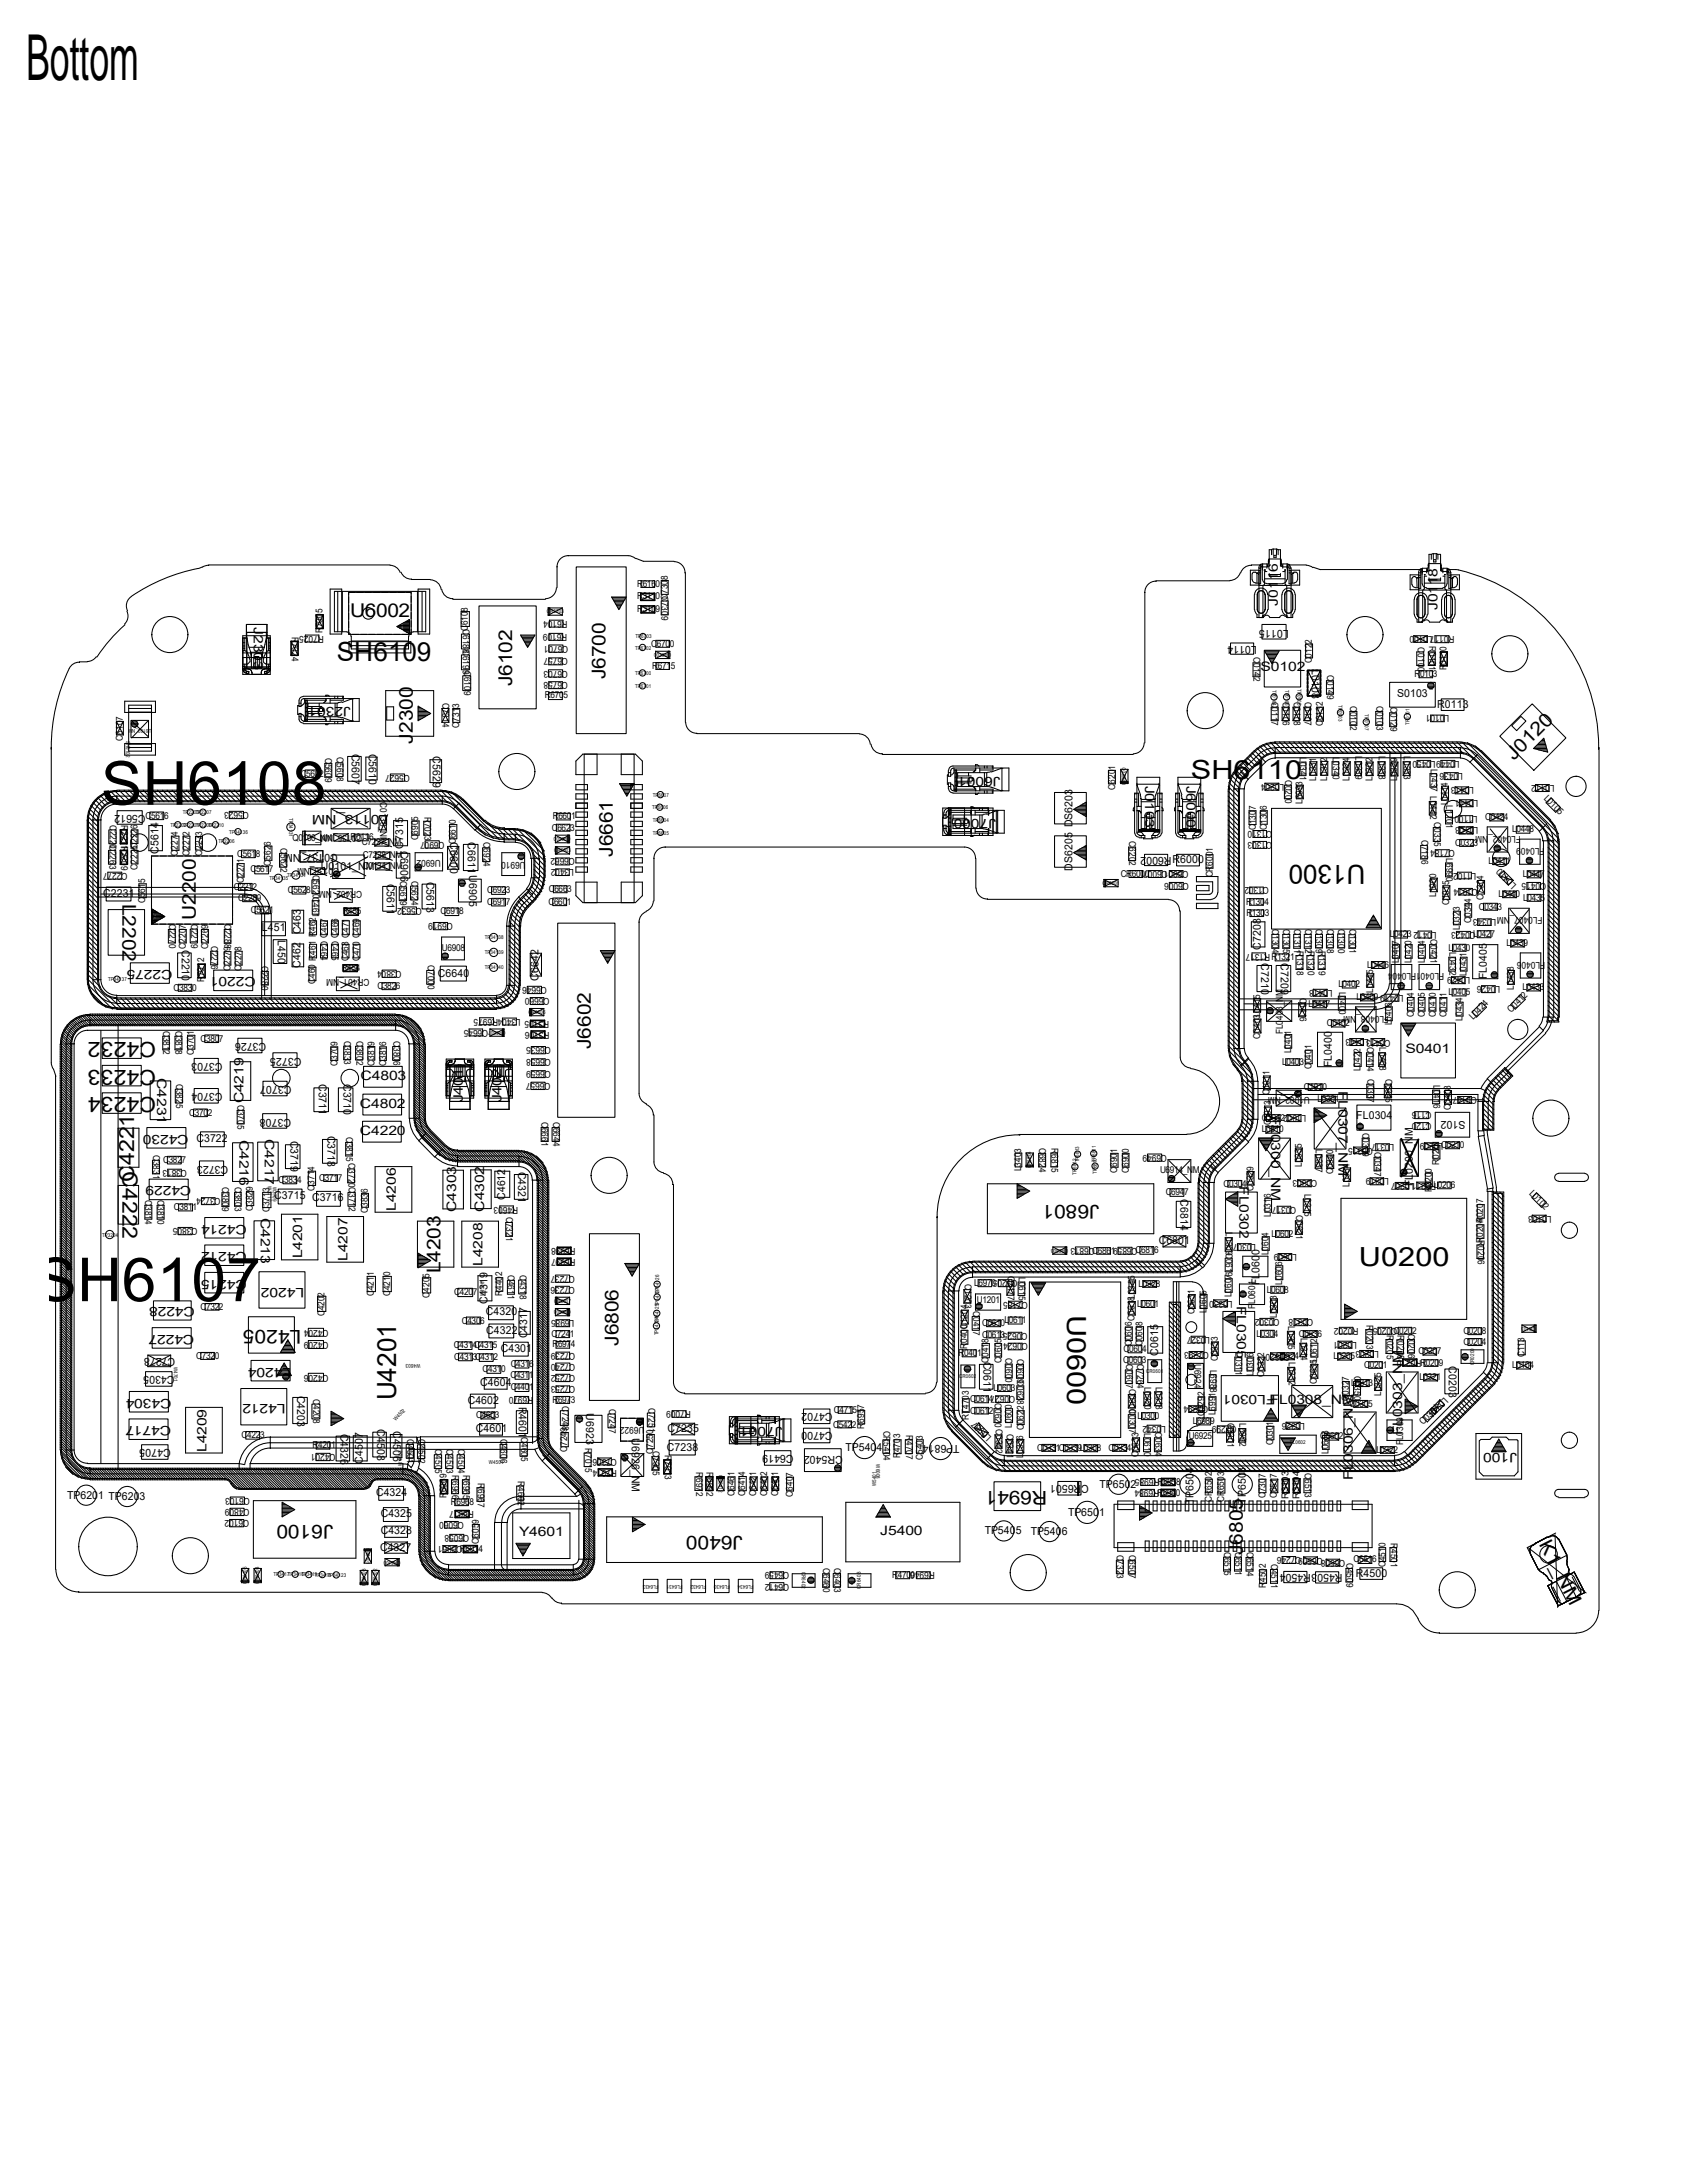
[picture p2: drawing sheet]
<svg xmlns="http://www.w3.org/2000/svg" width="216mm" height="279mm" viewBox="0 0 216 279" stroke-linecap="round" stroke-linejoin="round" font-family="sans-serif">
<defs><g id="words">
<text font-size="8.1" x="3.3" y="10.3">Bottom</text>
<g font-size="7.8">
<text x="12.9" y="103">SH6108</text>
<text x="4.5" y="166.5">SH6107</text>
</g>
<g font-size="3.4">
<text x="43.1" y="84.6">SH6109</text>
<text x="152.4" y="99.7">SH6110</text>
<text x="174.8" y="110.7" transform="rotate(-180 174.8 110.7)">U1300</text>
<text x="173.9" y="162.1">U0200</text>
<text x="136.6" y="168.3" transform="rotate(90 136.6 168.3)">U0600</text>
<text x="50.7" y="179.2" transform="rotate(-90 50.7 179.2)">U4201</text>
</g>
<g font-size="2.7">
<text x="20" y="133.4" transform="rotate(-180 20 133.4)">C4232</text>
<text x="20" y="136.9" transform="rotate(-180 20 136.9)">C4233</text>
<text x="20" y="140.4" transform="rotate(-180 20 140.4)">C4234</text>
<text x="15.7" y="149.9" transform="rotate(90 15.7 149.9)">C4222</text>
<text x="17.2" y="151.3" transform="rotate(-90 17.2 151.3)">C4221</text>
</g>
<g font-size="2.4">
<text x="44.8" y="79">U6002</text>
<text x="65.5" y="87.8" transform="rotate(-90 65.5 87.8)">J6102</text>
<text x="77.5" y="86.9" transform="rotate(-90 77.5 86.9)">J6700</text>
<text x="52.8" y="95.2" transform="rotate(-90 52.8 95.2)">J2300</text>
<text x="193.8" y="97.4" transform="rotate(-45 193.8 97.4)">J0120</text>
<text x="78.4" y="109.7" transform="rotate(-90 78.4 109.7)">J6661</text>
<text x="15.7" y="115.7" transform="rotate(90 15.7 115.7)">L2202</text>
<text x="25.1" y="117.8" transform="rotate(-90 25.1 117.8)">U2200</text>
<text x="75.6" y="134.3" transform="rotate(-90 75.6 134.3)">J6602</text>
<text x="140.7" y="154.2" transform="rotate(-180 140.7 154.2)">J6801</text>
<text x="56.4" y="163" transform="rotate(-90 56.4 163)">L4203</text>
<text x="38.5" y="170.3" transform="rotate(-180 38.5 170.3)">L4205</text>
<text x="79.2" y="172.3" transform="rotate(-90 79.2 172.3)">J6806</text>
<text x="134" y="190.8" transform="rotate(-180 134 190.8)">R6941</text>
<text x="42.7" y="195.2" transform="rotate(-180 42.7 195.2)">J6100</text>
<text x="95.1" y="196.6" transform="rotate(-180 95.1 196.6)">J6400</text>
<text x="196.9" y="197.7" transform="rotate(63 196.9 197.7)">K1_NM</text>
<text x="159" y="199" transform="rotate(-90 159 199)">J6805</text>
</g>
<g font-size="1.7">
<text x="163.5" y="77.5" transform="rotate(-90 163.5 77.5)">J0116</text>
<text x="32.5" y="80.3" transform="rotate(90 32.5 80.3)">J2303</text>
<text x="184" y="78.1" transform="rotate(-90 184 78.1)">J0118</text>
<text x="161.3" y="85.9">S0102</text>
<text x="44.9" y="90.5" transform="rotate(-180 44.9 90.5)">J2301</text>
<text x="128.1" y="99.4" transform="rotate(-180 128.1 99.4)">J6001</text>
<text x="146.6" y="100.5" transform="rotate(90 146.6 100.5)">J0103</text>
<text x="151.8" y="100.5" transform="rotate(90 151.8 100.5)">J6000</text>
<text x="49.7" y="104.4" transform="rotate(-180 49.7 104.4)">L0113_NM</text>
<text x="127.5" y="104.8" transform="rotate(-180 127.5 104.8)">J7000</text>
<text x="22.1" y="124.2" transform="rotate(-180 22.1 124.2)">C2275</text>
<text x="32.7" y="125.1" transform="rotate(-180 32.7 125.1)">C2201</text>
<text x="179.9" y="134.8">S0401</text>
<text x="20.1" y="138" transform="rotate(90 20.1 138)">C4231</text>
<text x="31.2" y="141.2" transform="rotate(-90 31.2 141.2)">C4219</text>
<text x="46.1" y="141.8">C4802</text>
<text x="46.1" y="138.2">C4803</text>
<text x="59.2" y="141.1" transform="rotate(-90 59.2 141.1)">J401</text>
<text x="64.2" y="141.1" transform="rotate(-90 64.2 141.1)">J402</text>
<text x="162.7" y="142.8" transform="rotate(90 162.7 142.8)">FL0300_NM</text>
<text x="171.3" y="139.6" transform="rotate(90 171.3 139.6)">FL0307_NM</text>
<text x="24.1" y="145.2" transform="rotate(-180 24.1 145.2)">C4230</text>
<text x="30.6" y="145.9" transform="rotate(90 30.6 145.9)">C4216</text>
<text x="33.9" y="145.8" transform="rotate(90 33.9 145.8)">C4217</text>
<text x="46.1" y="145.2">C4220</text>
<text x="24.5" y="151.9" transform="rotate(-180 24.5 151.9)">C4229</text>
<text x="33.4" y="155.9" transform="rotate(90 33.4 155.9)">C4213</text>
<text x="50.7" y="155" transform="rotate(-90 50.7 155)">L4206</text>
<text x="58.4" y="155.1" transform="rotate(-90 58.4 155.1)">C4303</text>
<text x="62" y="155.1" transform="rotate(-90 62 155.1)">C4302</text>
<text x="158.6" y="151.8" transform="rotate(90 158.6 151.8)">FL0302</text>
<text x="31.6" y="160.3" transform="rotate(-180 31.6 160.3)">C4212</text>
<text x="31.6" y="156.8" transform="rotate(-180 31.6 156.8)">C4214</text>
<text x="38.7" y="161.1" transform="rotate(-90 38.7 161.1)">L4201</text>
<text x="44.5" y="161.4" transform="rotate(-90 44.5 161.4)">L4207</text>
<text x="24.9" y="167.3" transform="rotate(-180 24.9 167.3)">C4228</text>
<text x="31.6" y="163.8" transform="rotate(-180 31.6 163.8)">C4215</text>
<text x="38.9" y="164.8" transform="rotate(-180 38.9 164.8)">L4202</text>
<text x="61.8" y="162" transform="rotate(-90 61.8 162)">L4208</text>
<text x="158.3" y="167.1" transform="rotate(90 158.3 167.1)">FL0305</text>
<text x="24.9" y="170.9" transform="rotate(-180 24.9 170.9)">C4227</text>
<text x="21.9" y="179" transform="rotate(-180 21.9 179)">C4304</text>
<text x="36.5" y="179.7" transform="rotate(-180 36.5 179.7)">L4212</text>
<text x="37.3" y="175.1" transform="rotate(-180 37.3 175.1)">L4204</text>
<text x="162.5" y="179.7">FL0308_NM</text>
<text x="163.2" y="178.6" transform="rotate(-180 163.2 178.6)">FL0301</text>
<text x="21.9" y="182.5" transform="rotate(-180 21.9 182.5)">C4717</text>
<text x="26.4" y="185.8" transform="rotate(-90 26.4 185.8)">L4209</text>
<text x="100.2" y="182.7" transform="rotate(-180 100.2 182.7)">J7001</text>
<text x="179.5" y="183.7" transform="rotate(-90 179.5 183.7)">FL0303_NM</text>
<text x="173.1" y="189.4" transform="rotate(-90 173.1 189.4)">FL0306_NM</text>
<text x="194.1" y="186" transform="rotate(-180 194.1 186)">J100</text>
<text x="66.4" y="196.6">Y4601</text>
<text x="112.7" y="196.5">J5400</text>
</g>
<g font-size="1.4">
<text x="160.9" y="82.6" transform="rotate(-180 160.9 82.6)">L0114</text>
<text x="164.9" y="80.6" transform="rotate(-180 164.9 80.6)">L0115</text>
<text x="167.9" y="85.6" transform="rotate(90 167.9 85.6)">L0108</text>
<text x="178.8" y="89.2">S0103</text>
<text x="183.9" y="90.6">R0113</text>
<text x="45" y="96.4" transform="rotate(90 45 96.4)">C5607</text>
<text x="47.2" y="96.4" transform="rotate(90 47.2 96.4)">C5610</text>
<text x="55.4" y="96.8" transform="rotate(90 55.4 96.8)">C5629</text>
<text x="18.6" y="104.3" transform="rotate(-180 18.6 104.3)">C5612</text>
<text x="57.6" y="107.8" transform="rotate(90 57.6 107.8)">C6600</text>
<text x="59.9" y="107.8" transform="rotate(90 59.9 107.8)">C6611U6905</text>
<text x="20.3" y="109.3" transform="rotate(-90 20.3 109.3)">C5614</text>
<text x="41.1" y="111.3">U0101_NM</text>
<text x="43.2" y="109.3" transform="rotate(-180 43.2 109.3)">C0137_NM</text>
<text x="49.5" y="113.1" transform="rotate(90 49.5 113.1)">C5611</text>
<text x="51.3" y="108.9" transform="rotate(90 51.3 108.9)">C6906</text>
<text x="51.6" y="108.6" transform="rotate(-90 51.6 108.6)">C7315</text>
<text x="54.6" y="112.8" transform="rotate(90 54.6 112.8)">C5613</text>
<text x="137.2" y="111.4" transform="rotate(-90 137.2 111.4)">DS6205 DS6203</text>
<text x="149.9" y="109.7" transform="rotate(-180 149.9 109.7)">R6002</text>
<text x="150.1" y="110.4">R6000</text>
<text x="13.2" y="114.8">C2231</text>
<text x="33.5" y="119.1">L451</text>
<text x="38.5" y="119.6" transform="rotate(-90 38.5 119.6)">C463</text>
<text x="23.3" y="121.6" transform="rotate(90 23.3 121.6)">C2210</text>
<text x="35.6" y="120.3" transform="rotate(90 35.6 120.3)">L450</text>
<text x="38.4" y="123.9" transform="rotate(-90 38.4 123.9)">C462</text>
<text x="56" y="125">C6640</text>
<text x="68.9" y="125.5" transform="rotate(-90 68.9 125.5)">C6642</text>
<text x="161.4" y="121.6" transform="rotate(-90 161.4 121.6)">C7208</text>
<text x="161.4" y="123.3" transform="rotate(90 161.4 123.3)">C7210</text>
<text x="163.9" y="123.3" transform="rotate(90 163.9 123.3)">C7209</text>
<text x="190.3" y="125.4" transform="rotate(-90 190.3 125.4)">FL0405</text>
<text x="28.5" y="136.1" transform="rotate(-180 28.5 136.1)">C3703</text>
<text x="34.1" y="133.5" transform="rotate(-180 34.1 133.5)">C3726</text>
<text x="38.6" y="135.4" transform="rotate(-180 38.6 135.4)">C3725</text>
<text x="170.4" y="136.6" transform="rotate(-90 170.4 136.6)">FL0400</text>
<text x="28.5" y="139.9" transform="rotate(-180 28.5 139.9)">C3704</text>
<text x="37.3" y="143.2" transform="rotate(-180 37.3 143.2)">C3708</text>
<text x="37.3" y="139" transform="rotate(-180 37.3 139)">C3707</text>
<text x="40.8" y="138.7" transform="rotate(90 40.8 138.7)">C3711</text>
<text x="43.9" y="138.7" transform="rotate(90 43.9 138.7)">C3710</text>
<text x="173.6" y="143.2">FL0304</text>
<text x="187.5" y="143.5" transform="rotate(-180 187.5 143.5)">S102</text>
<text x="25.1" y="146.1">C3722</text>
<text x="29.2" y="149.2" transform="rotate(-180 29.2 149.2)">C3723</text>
<text x="37.2" y="146" transform="rotate(90 37.2 146)">C3719</text>
<text x="41.9" y="145.3" transform="rotate(90 41.9 145.3)">C3718</text>
<text x="66.3" y="150" transform="rotate(90 66.3 150)">C4321</text>
<text x="35.1" y="153.5">C3715 C3716</text>
<text x="64.6" y="153.6" transform="rotate(-90 64.6 153.6)">C4612</text>
<text x="151.1" y="153.5" transform="rotate(90 151.1 153.5)">C6814</text>
<text x="180.8" y="151.8" transform="rotate(-90 180.8 151.8)">FL0200_NM</text>
<text x="148.3" y="159.3">C6801</text>
<text x="62.4" y="166.9" transform="rotate(-90 62.4 166.9)">C4319</text>
<text x="161.2" y="164.5" transform="rotate(-90 161.2 164.5)">FL0600</text>
<text x="22.4" y="173.8" transform="rotate(-180 22.4 173.8)">C7278</text>
<text x="62.2" y="168.4">C4320</text>
<text x="62.2" y="170.7">C4322</text>
<text x="64.1" y="173">C4301</text>
<text x="67.5" y="171.3" transform="rotate(-90 67.5 171.3)">C4317</text>
<text x="148.2" y="173.5" transform="rotate(-90 148.2 173.5)">C0615</text>
<text x="22.4" y="176.1" transform="rotate(-180 22.4 176.1)">C4305</text>
<text x="38" y="178.6" transform="rotate(90 38 178.6)">C4203</text>
<text x="59.9" y="179.7">C4602</text>
<text x="61.5" y="177.4">C4604</text>
<text x="125.9" y="174.3" transform="rotate(90 125.9 174.3)">C0611</text>
<text x="185.4" y="174.9" transform="rotate(90 185.4 174.9)">C0203</text>
<text x="21.8" y="185.5" transform="rotate(-180 21.8 185.5)">C4705</text>
<text x="43.6" y="183.5" transform="rotate(90 43.6 183.5)">C4326</text>
<text x="48.3" y="182.9" transform="rotate(90 48.3 182.9)">C4508</text>
<text x="50.3" y="183.1" transform="rotate(90 50.3 183.1)">C4506</text>
<text x="60.9" y="183.3">C4601</text>
<text x="66.4" y="180" transform="rotate(90 66.4 180)">R4601</text>
<text x="75" y="180.9" transform="rotate(90 75 180.9)">U6923</text>
<text x="80.9" y="184.1" transform="rotate(90 80.9 184.1)">U6926_NM</text>
<text x="85.3" y="185.7">C7238</text>
<text x="85.4" y="183.3">C7235</text>
<text x="106.6" y="183.3" transform="rotate(-180 106.6 183.3)">C4700</text>
<text x="106.6" y="180.9" transform="rotate(-180 106.6 180.9)">C4702</text>
<text x="108.2" y="185.7">TP5404</text>
<text x="122.8" y="185" transform="rotate(-180 122.8 185)">TP6814</text>
<text x="8.6" y="191.8">TP6201 TP6203</text>
<text x="46.4" y="187.4" transform="rotate(-90 46.4 187.4)">C4507</text>
<text x="48.1" y="191.5">C4324</text>
<text x="101.6" y="186.3" transform="rotate(-180 101.6 186.3)">C6419</text>
<text x="107.9" y="186.3" transform="rotate(-180 107.9 186.3)">CR5402</text>
<text x="139.4" y="190.1" transform="rotate(-180 139.4 190.1)">CR6501</text>
<text x="140.7" y="190.5">TP6502</text>
<text x="48.7" y="196.4">C4328</text>
<text x="48.7" y="194.2">C4325</text>
<text x="126" y="196.4">TP5405</text>
<text x="131.9" y="196.5">TP5406</text>
<text x="136.7" y="194">TP6501</text>
<text x="152.7" y="192.5" transform="rotate(-90 152.7 192.5)">TP6504</text>
<text x="159.4" y="192.5" transform="rotate(-90 159.4 192.5)">TP6503</text>
<text x="48.6" y="198.5">C4327</text>
<text x="171.8" y="201.5" transform="rotate(-180 171.8 201.5)">R4503R4504</text>
<text x="173.5" y="201.8">R4500</text>
</g>
<g font-size="1.2">
<text x="81.5" y="76.7">R3110</text>
<text x="81.5" y="75.1">R6160</text>
<text x="84.7" y="76.2" transform="rotate(90 84.7 76.2)">C7309</text>
<text x="85.5" y="76.8" transform="rotate(-90 85.5 76.8)">C7308</text>
<text x="37.3" y="81.5" transform="rotate(90 37.3 81.5)">R7024</text>
<text x="41.3" y="81" transform="rotate(-90 41.3 81)">R7005</text>
<text x="41.4" y="81.4" transform="rotate(-180 41.4 81.4)">R7025</text>
<text x="59.2" y="80.5" transform="rotate(90 59.2 80.5)">C6188C6199C6109</text>
<text x="59.9" y="80.8" transform="rotate(-90 59.9 80.8)">C6108</text>
<text x="72.6" y="81.1" transform="rotate(-180 72.6 81.1)">R6109</text>
<text x="72.6" y="79.5" transform="rotate(-180 72.6 79.5)">R6104</text>
<text x="72.7" y="82.7" transform="rotate(-180 72.7 82.7)">C6701</text>
<text x="81.5" y="78.3">R3109</text>
<text x="83.4" y="82.8">C6700</text>
<text x="181.4" y="82.8" transform="rotate(90 181.4 82.8)">C0100</text>
<text x="182.9" y="82.7" transform="rotate(90 182.9 82.7)">R0101</text>
<text x="186.1" y="81.4" transform="rotate(-180 186.1 81.4)">R0117L0100</text>
<text x="56.6" y="90" transform="rotate(90 56.6 90)">C7314</text>
<text x="69.7" y="89.4">R6705</text>
<text x="72.7" y="87.3" transform="rotate(-180 72.7 87.3)">C6758</text>
<text x="72.7" y="85.8" transform="rotate(-180 72.7 85.8)">C6703</text>
<text x="72.7" y="84.2" transform="rotate(-180 72.7 84.2)">C6757</text>
<text x="83.5" y="85.6">R6715</text>
<text x="160.4" y="84.1" transform="rotate(90 160.4 84.1)">C0142</text>
<text x="162.7" y="89.8" transform="rotate(90 162.7 89.8)">C0117</text>
<text x="164.2" y="89.8" transform="rotate(90 164.2 89.8)">C0106</text>
<text x="165.6" y="89.8" transform="rotate(90 165.6 89.8)">C0108</text>
<text x="167" y="89.8" transform="rotate(90 167 89.8)">C0107</text>
<text x="167.9" y="84.9" transform="rotate(-90 167.9 84.9)">C0122</text>
<text x="169.8" y="86.4" transform="rotate(90 169.8 86.4)">C0149</text>
<text x="181" y="86.6">R0103</text>
<text x="185.1" y="85.8" transform="rotate(-90 185.1 85.8)">R0110</text>
<text x="15.7" y="94.8" transform="rotate(-90 15.7 94.8)">C6107</text>
<text x="58.8" y="93.1" transform="rotate(-90 58.8 93.1)">C7313</text>
<text x="169.3" y="93" transform="rotate(-90 169.3 93)">C0132</text>
<text x="172.8" y="90.3" transform="rotate(90 172.8 90.3)">C0102</text>
<text x="176.2" y="90.3" transform="rotate(90 176.2 90.3)">C0103</text>
<text x="177.9" y="90.5" transform="rotate(90 177.9 90.5)">C0129</text>
<text x="185.5" y="91.6" transform="rotate(-180 185.5 91.6)">L0101</text>
<text x="38.5" y="99.4">C5602</text>
<text x="41.6" y="97" transform="rotate(90 41.6 97)">C5609</text>
<text x="43.1" y="96.9" transform="rotate(90 43.1 96.9)">C5608</text>
<text x="52.5" y="99.2" transform="rotate(-180 52.5 99.2)">C5627</text>
<text x="142.7" y="101" transform="rotate(-90 142.7 101)">C6201</text>
<text x="164.3" y="100.3" transform="rotate(-180 164.3 100.3)">L0204</text>
<text x="164.5" y="99.8" transform="rotate(90 164.5 99.8)">C0200</text>
<text x="166.3" y="96.9" transform="rotate(90 166.3 96.9)">L0341</text>
<text x="168.5" y="99.9" transform="rotate(-90 168.5 99.9)">L0331</text>
<text x="169.8" y="99.9" transform="rotate(-90 169.8 99.9)">L0312</text>
<text x="170.6" y="96.9" transform="rotate(90 170.6 96.9)">L0340</text>
<text x="172.7" y="99.9" transform="rotate(-90 172.7 99.9)">L0324</text>
<text x="173.5" y="96.8" transform="rotate(90 173.5 96.8)">L0339</text>
<text x="175.6" y="99.9" transform="rotate(-90 175.6 99.9)">L0302</text>
<text x="176.5" y="96.8" transform="rotate(90 176.5 96.8)">L0338</text>
<text x="178.8" y="99.9" transform="rotate(-90 178.8 99.9)">L0329</text>
<text x="179.7" y="96.8" transform="rotate(90 179.7 96.8)">L0333</text>
<text x="183.1" y="98.4" transform="rotate(90 183.1 98.4)">L0437 L0442</text>
<text x="186.8" y="97.4" transform="rotate(-180 186.8 97.4)">L0449L0450</text>
<text x="187.2" y="99" transform="rotate(-180 187.2 99)">L0436</text>
<text x="188.6" y="100.8" transform="rotate(-180 188.6 100.8)">L0413</text>
<text x="198.9" y="100.5" transform="rotate(-180 198.9 100.5)">L0112</text>
<text x="14.1" y="105.5" transform="rotate(90 14.1 105.5)">C2220</text>
<text x="15.5" y="105.6" transform="rotate(90 15.5 105.6)">R2211R2209</text>
<text x="18.6" y="104.8">C5616</text>
<text x="31.8" y="104" transform="rotate(-180 31.8 104)">C5623</text>
<text x="37.4" y="107.6">Q0100_NM</text>
<text x="44.9" y="107.5">R0116</text>
<text x="46.4" y="106.8" transform="rotate(-180 46.4 106.8)">C0135_NM</text>
<text x="48.6" y="102.7" transform="rotate(90 48.6 102.7)">C0138_NM</text>
<text x="53.5" y="107.6" transform="rotate(-90 53.5 107.6)">C6905</text>
<text x="54.3" y="104.5" transform="rotate(90 54.3 104.5)">R7023</text>
<text x="56.9" y="107.7" transform="rotate(-180 56.9 107.7)">C6907</text>
<text x="61.9" y="107.8" transform="rotate(90 61.9 107.8)">C6924</text>
<text x="70.6" y="106.3">C6623</text>
<text x="70.7" y="104.9">R6601</text>
<text x="144.5" y="107.7" transform="rotate(90 144.5 107.7)">C6202</text>
<text x="160.7" y="106.3" transform="rotate(-90 160.7 106.3)">C1307</text>
<text x="162.1" y="106.2" transform="rotate(-90 162.1 106.2)">C1306</text>
<text x="162.8" y="106.4" transform="rotate(-180 162.8 106.4)">C1310</text>
<text x="162.8" y="107.7" transform="rotate(-180 162.8 107.7)">C1303</text>
<text x="166.7" y="102.9" transform="rotate(-90 166.7 102.9)">L6993</text>
<text x="181.9" y="107.5" transform="rotate(90 181.9 107.5)">C7186</text>
<text x="183.5" y="105.2" transform="rotate(90 183.5 105.2)">C0335</text>
<text x="185.1" y="103.1" transform="rotate(90 185.1 103.1)">L1101</text>
<text x="185.3" y="103.1" transform="rotate(-90 185.3 103.1)">L0414</text>
<text x="189.1" y="104.5" transform="rotate(-180 189.1 104.5)">L1100</text>
<text x="189.2" y="102.4" transform="rotate(-180 189.2 102.4)">L0441</text>
<text x="189.2" y="105.9" transform="rotate(-180 189.2 105.9)">L1103</text>
<text x="190.1" y="104.9">C0424</text>
<text x="193.5" y="106.5">L0448</text>
<text x="194.6" y="107" transform="rotate(-180 194.6 107)">FL0402_NM</text>
<text x="197.5" y="102.3" transform="rotate(45 197.5 102.3)">L0105</text>
<text x="14" y="108.1" transform="rotate(90 14 108.1)">C2263</text>
<text x="16.3" y="111.7" transform="rotate(-180 16.3 111.7)">C2277</text>
<text x="17.6" y="111.3" transform="rotate(-90 17.6 111.3)">C2225C2226</text>
<text x="22.8" y="109.5" transform="rotate(-90 22.8 109.5)">C2274</text>
<text x="24.3" y="109.5" transform="rotate(-90 24.3 109.5)">C2272</text>
<text x="25.9" y="109.5" transform="rotate(-90 25.9 109.5)">C2273</text>
<text x="29.9" y="113.9">C2212</text>
<text x="30.4" y="109.6">C5618</text>
<text x="31.2" y="113" transform="rotate(-90 31.2 113)">C2271</text>
<text x="32" y="111.7">C5617</text>
<text x="34.7" y="110.8" transform="rotate(-90 34.7 110.8)">C5626</text>
<text x="35.9" y="108.5" transform="rotate(90 35.9 108.5)">C5622</text>
<text x="40" y="111.9" transform="rotate(90 40 111.9)">C5620C461</text>
<text x="43.4" y="111.1" transform="rotate(-180 43.4 111.1)">C0136_NM</text>
<text x="46.3" y="108.2">C7227_NM</text>
<text x="46.4" y="114" transform="rotate(-180 46.4 114)">CR402_NM</text>
<text x="46.4" y="109.8">C7228_NM</text>
<text x="46.4" y="111.3">C0134_NM</text>
<text x="51.2" y="112.8" transform="rotate(90 51.2 112.8)">C5619</text>
<text x="52.7" y="112.7" transform="rotate(90 52.7 112.7)">C5624</text>
<text x="56.4" y="110" transform="rotate(-180 56.4 110)">U6902</text>
<text x="58.3" y="108" transform="rotate(-90 58.3 108)">C6610</text>
<text x="67.3" y="110.3" transform="rotate(-180 67.3 110.3)">U6910</text>
<text x="73.4" y="111.3" transform="rotate(-180 73.4 111.3)">L3402</text>
<text x="73.6" y="109.8" transform="rotate(-180 73.6 109.8)">C6662</text>
<text x="143.4" y="112.3">CR6000</text>
<text x="152.1" y="111.5" transform="rotate(-180 152.1 111.5)">C6001C6007</text>
<text x="152.1" y="113" transform="rotate(-180 152.1 113)">C6006</text>
<text x="155.2" y="112.3" transform="rotate(-90 155.2 112.3)">CR6001</text>
<text x="162.4" y="113.6" transform="rotate(-180 162.4 113.6)">C1302</text>
<text x="185.1" y="109.9" transform="rotate(90 185.1 109.9)">L6990</text>
<text x="186.2" y="108.8" transform="rotate(-180 186.2 108.8)">C7184</text>
<text x="186.2" y="108.3">C0323</text>
<text x="188.9" y="111.7" transform="rotate(-180 188.9 111.7)">L1102</text>
<text x="189.1" y="113.8" transform="rotate(-180 189.1 113.8)">C1014</text>
<text x="190.5" y="110.6">L0411</text>
<text x="194.1" y="113.2" transform="rotate(-135 194.1 113.2)">L0410</text>
<text x="194.9" y="112.3">L0447</text>
<text x="197.7" y="108.5" transform="rotate(-180 197.7 108.5)">FL0409</text>
<text x="197.9" y="113" transform="rotate(-180 197.9 113)">C0415</text>
<text x="18.6" y="115.6" transform="rotate(-90 18.6 115.6)">C5615</text>
<text x="21.6" y="118.2" transform="rotate(90 21.6 118.2)">C2270</text>
<text x="24.5" y="118.2" transform="rotate(90 24.5 118.2)">C2219</text>
<text x="28.7" y="118.2" transform="rotate(90 28.7 118.2)">C2288</text>
<text x="30.5" y="115.4">C2289</text>
<text x="32.1" y="116.8">C5621</text>
<text x="36.8" y="114.3">C5628</text>
<text x="43.9" y="117">R455</text>
<text x="54" y="116.2" transform="rotate(-180 54 116.2)">C5632</text>
<text x="56.4" y="117">C6918</text>
<text x="58" y="118.2" transform="rotate(-180 58 118.2)">C6919</text>
<text x="62.4" y="115.8">C6917</text>
<text x="62.4" y="114.3">C6923</text>
<text x="70.2" y="115.8">C6601</text>
<text x="70.2" y="114.2">C6663</text>
<text x="159.5" y="115.8">R1304</text>
<text x="159.5" y="117.2">R1303</text>
<text x="162.8" y="118.9" transform="rotate(90 162.8 118.9)">C1304</text>
<text x="164.2" y="118.9" transform="rotate(90 164.2 118.9)">C1305</text>
<text x="165.6" y="118.9" transform="rotate(90 165.6 118.9)">C1311</text>
<text x="167" y="118.9" transform="rotate(90 167 118.9)">C1312</text>
<text x="168.4" y="118.9" transform="rotate(90 168.4 118.9)">C1309</text>
<text x="169.8" y="118.9" transform="rotate(90 169.8 118.9)">C1308</text>
<text x="171.2" y="118.9" transform="rotate(90 171.2 118.9)">C1300</text>
<text x="172.7" y="118.9" transform="rotate(90 172.7 118.9)">C1301</text>
<text x="177.9" y="120">L0423</text>
<text x="183.8" y="114.8" transform="rotate(-90 183.8 114.8)">L1000</text>
<text x="183.9" y="119.2" transform="rotate(-180 183.9 119.2)">L0412</text>
<text x="185.5" y="115.9" transform="rotate(-90 185.5 115.9)">C1015</text>
<text x="186.8" y="119" transform="rotate(-90 186.8 119)">L0323</text>
<text x="188.3" y="118.1" transform="rotate(-90 188.3 118.1)">C0344</text>
<text x="188.6" y="119.9">L0427</text>
<text x="188.8" y="119.3" transform="rotate(-180 188.8 119.3)">C0423</text>
<text x="189.3" y="116.5">C0343</text>
<text x="189.9" y="115.1" transform="rotate(-90 189.9 115.1)">C7304</text>
<text x="191.8" y="114.8">L0440</text>
<text x="194.9" y="115.3">L0435</text>
<text x="197.4" y="117.4" transform="rotate(-180 197.4 117.4)">FL0407_NML0343</text>
<text x="23.8" y="121.4" transform="rotate(-90 23.8 121.4)">C2207</text>
<text x="26.1" y="125.7" transform="rotate(-90 26.1 125.7)">R7012</text>
<text x="26.6" y="121.4" transform="rotate(-90 26.6 121.4)">C2269</text>
<text x="27" y="121" transform="rotate(90 27 121)">C2276</text>
<text x="29.5" y="124.2" transform="rotate(-90 29.5 124.2)">C2279</text>
<text x="30.9" y="124.2" transform="rotate(-90 30.9 124.2)">C2278</text>
<text x="33.5" y="123.6" transform="rotate(90 33.5 123.6)">C2280</text>
<text x="40.3" y="125.9" transform="rotate(-90 40.3 125.9)">C460 R461 R462</text>
<text x="41.1" y="120.4" transform="rotate(90 41.1 120.4)">C464</text>
<text x="41.9" y="120.1" transform="rotate(-90 41.9 120.1)">C467</text>
<text x="42.5" y="120.4" transform="rotate(90 42.5 120.4)">C465</text>
<text x="43.3" y="120.1" transform="rotate(-90 43.3 120.1)">C466</text>
<text x="43.7" y="124.2">R454</text>
<text x="44.6" y="123" transform="rotate(-90 44.6 123)">C468 C471</text>
<text x="46" y="123" transform="rotate(-90 46 123)">C470 C469</text>
<text x="47.3" y="125.3" transform="rotate(-180 47.3 125.3)">CR401_NM</text>
<text x="51.4" y="124.3" transform="rotate(-180 51.4 124.3)">C3804</text>
<text x="54.7" y="123.5" transform="rotate(90 54.7 123.5)">C7000</text>
<text x="56.6" y="121.7">U6908</text>
<text x="162.6" y="122.1" transform="rotate(-180 162.6 122.1)">R1317</text>
<text x="162.7" y="122.8">R1321</text>
<text x="166" y="121.7" transform="rotate(90 166 121.7)">R1318</text>
<text x="167.4" y="121.7" transform="rotate(90 167.4 121.7)">R1320</text>
<text x="168.8" y="121.7" transform="rotate(90 168.8 121.7)">R1319</text>
<text x="175" y="123.9">L0446</text>
<text x="179" y="123.3" transform="rotate(-90 179 123.3)">L0407</text>
<text x="180.6" y="123.3" transform="rotate(-90 180.6 123.3)">L0420</text>
<text x="182.3" y="123.3" transform="rotate(-90 182.3 123.3)">L0404</text>
<text x="183.1" y="120.2" transform="rotate(90 183.1 120.2)">C0421</text>
<text x="184.8" y="124.6" transform="rotate(-180 184.8 124.6)">FL0401FL0404</text>
<text x="185.4" y="121.7">L0430</text>
<text x="185.5" y="121.9" transform="rotate(90 185.5 121.9)">L0432</text>
<text x="187.7" y="124.9" transform="rotate(-90 187.7 124.9)">L0431</text>
<text x="188.2" y="125.1" transform="rotate(-180 188.2 125.1)">L0429</text>
<text x="192.8" y="121.1">L0439</text>
<text x="197.7" y="123.1" transform="rotate(-180 197.7 123.1)">FL0406</text>
<text x="20.9" y="131.9" transform="rotate(90 20.9 131.9)">C3812</text>
<text x="22.2" y="126.8">C3830</text>
<text x="22.5" y="131.9" transform="rotate(90 22.5 131.9)">C3818</text>
<text x="48.3" y="126.6">C3826</text>
<text x="62.5" y="131.8" transform="rotate(-180 62.5 131.8)">C6645</text>
<text x="70" y="126.4" transform="rotate(-180 70 126.4)">C6646</text>
<text x="70.3" y="130.7" transform="rotate(-180 70.3 130.7)">R3105 L3404R6975</text>
<text x="70.3" y="127.8" transform="rotate(-180 70.3 127.8)">C6660</text>
<text x="166.3" y="127.7" transform="rotate(90 166.3 127.7)">C0416</text>
<text x="167.5" y="128.9">L0417</text>
<text x="169.8" y="131.3">C0402</text>
<text x="170.5" y="126.7" transform="rotate(-180 170.5 126.7)">L0418</text>
<text x="171.3" y="126.4">L0402</text>
<text x="171.4" y="126.9" transform="rotate(90 171.4 126.9)">L0400</text>
<text x="173.6" y="128">L0409</text>
<text x="175.7" y="127" transform="rotate(-90 175.7 127)">L0445</text>
<text x="177.8" y="130" transform="rotate(-180 177.8 130)">FL0408_NM</text>
<text x="178.1" y="131.2" transform="rotate(-90 178.1 131.2)">L0406</text>
<text x="179.6" y="127.3" transform="rotate(-180 179.6 127.3)">L0419</text>
<text x="180.9" y="130.1" transform="rotate(-90 180.9 130.1)">C0404</text>
<text x="182.3" y="130.1" transform="rotate(-90 182.3 130.1)">C0405</text>
<text x="183.7" y="130.1" transform="rotate(-90 183.7 130.1)">C0410</text>
<text x="185.1" y="130.1" transform="rotate(-90 185.1 130.1)">C0411</text>
<text x="185.4" y="127.4">L0405</text>
<text x="187.2" y="130.6" transform="rotate(-90 187.2 130.6)">L0434</text>
<text x="188.5" y="130.6" transform="rotate(-45 188.5 130.6)">L0424</text>
<text x="192" y="126.2" transform="rotate(-180 192 126.2)">L0426</text>
<text x="193.4" y="129.6" transform="rotate(-45 193.4 129.6)">C0412</text>
<text x="193.7" y="126.7" transform="rotate(-90 193.7 126.7)">L0438</text>
<text x="194.9" y="126.7">L0433</text>
<text x="24.8" y="135" transform="rotate(-90 24.8 135)">C3701</text>
<text x="25.7" y="133.3">C3807</text>
<text x="43.2" y="136.4" transform="rotate(-90 43.2 136.4)">C3709</text>
<text x="44" y="133.2" transform="rotate(90 44 133.2)">C3833</text>
<text x="45.6" y="133.2" transform="rotate(90 45.6 133.2)">C3802</text>
<text x="47.9" y="136.4" transform="rotate(-90 47.9 136.4)">C3819</text>
<text x="49.4" y="136.4" transform="rotate(-90 49.4 136.4)">C3816</text>
<text x="50.4" y="133.3" transform="rotate(90 50.4 133.3)">C3806</text>
<text x="70.3" y="132.1" transform="rotate(-180 70.3 132.1)">R3106</text>
<text x="70.5" y="137.1" transform="rotate(-180 70.5 137.1)">C6659</text>
<text x="70.5" y="135.5" transform="rotate(-180 70.5 135.5)">C6658</text>
<text x="70.5" y="134.1" transform="rotate(-180 70.5 134.1)">C6635</text>
<text x="161.3" y="132.9" transform="rotate(-90 161.3 132.9)">C0403L0415</text>
<text x="164.1" y="136.3">L0403</text>
<text x="164.2" y="132.4" transform="rotate(-90 164.2 132.4)">FL0403_NM</text>
<text x="165.2" y="134.8" transform="rotate(-90 165.2 134.8)">L0401</text>
<text x="167.9" y="136.9" transform="rotate(-90 167.9 136.9)">C0401</text>
<text x="174.1" y="137.1" transform="rotate(-90 174.1 137.1)">L0422</text>
<text x="175" y="134" transform="rotate(90 175 134)">C0414</text>
<text x="176.5" y="134.1" transform="rotate(90 176.5 134.1)">L0408</text>
<text x="178" y="133" transform="rotate(-180 178 133)">C0413L0443</text>
<text x="22.6" y="138.7" transform="rotate(90 22.6 138.7)">C3825</text>
<text x="24.2" y="142.8">C3702</text>
<text x="30.4" y="141.4" transform="rotate(90 30.4 141.4)">C3705</text>
<text x="69.3" y="143.6" transform="rotate(90 69.3 143.6)">C6661</text>
<text x="70.4" y="138.6" transform="rotate(-180 70.4 138.6)">C6657</text>
<text x="70.8" y="143.6" transform="rotate(90 70.8 143.6)">C6644</text>
<text x="161.5" y="143.4">C1012</text>
<text x="162.5" y="140.2" transform="rotate(-90 162.5 140.2)">C1011</text>
<text x="166.9" y="139.5">C1010</text>
<text x="167.2" y="142.7" transform="rotate(-180 167.2 142.7)">L1002</text>
<text x="167.6" y="140.4" transform="rotate(-180 167.6 140.4)">U1002_NM</text>
<text x="168.6" y="141">L0301</text>
<text x="175" y="138" transform="rotate(90 175 138)">C0337</text>
<text x="177.3" y="138" transform="rotate(90 177.3 138)">C0345</text>
<text x="183.2" y="142.3" transform="rotate(-180 183.2 142.3)">C116</text>
<text x="183.2" y="143.8" transform="rotate(-180 183.2 143.8)">C120</text>
<text x="183.4" y="138.9" transform="rotate(90 183.4 138.9)">L0416</text>
<text x="185.7" y="142" transform="rotate(-90 185.7 142)">C0408</text>
<text x="189" y="140.4" transform="rotate(-180 189 140.4)">C0147</text>
<text x="19.6" y="147.8" transform="rotate(90 19.6 147.8)">C3831</text>
<text x="20.9" y="148.8">C3827</text>
<text x="23.9" y="149.7" transform="rotate(-180 23.9 149.7)">C3813</text>
<text x="44.3" y="145.5" transform="rotate(90 44.3 145.5)">C3815 C3720</text>
<text x="130.7" y="149.9" transform="rotate(-90 130.7 149.9)">L3403</text>
<text x="133" y="146.9" transform="rotate(90 133 146.9)">C6824</text>
<text x="134.6" y="147" transform="rotate(90 134.6 147)">R6815</text>
<text x="149.3" y="147.8" transform="rotate(-180 149.3 147.8)">C6949</text>
<text x="161.5" y="144.9">L0310</text>
<text x="162.7" y="144" transform="rotate(-90 162.7 144)">C1013</text>
<text x="166.6" y="149.3" transform="rotate(-90 166.6 149.3)">L0335</text>
<text x="168.4" y="147.1" transform="rotate(90 168.4 147.1)">L0337</text>
<text x="174.4" y="144.9" transform="rotate(90 174.4 144.9)">C0309</text>
<text x="175.7" y="146.9" transform="rotate(-180 175.7 146.9)">C0315</text>
<text x="175.9" y="147.4" transform="rotate(90 175.9 147.4)">C0347</text>
<text x="178.4" y="146.5" transform="rotate(-180 178.4 146.5)">L0317</text>
<text x="184.2" y="149.1" transform="rotate(-90 184.2 149.1)">R0201</text>
<text x="184.4" y="146.9">C0210</text>
<text x="184.7" y="146.3" transform="rotate(-180 184.7 146.3)">L0209</text>
<text x="18.6" y="153.6" transform="rotate(90 18.6 153.6)">C3814</text>
<text x="20.2" y="153.6" transform="rotate(90 20.2 153.6)">C3810</text>
<text x="22.3" y="154.9">C3811</text>
<text x="28.2" y="153.3" transform="rotate(-180 28.2 153.3)">C3724</text>
<text x="28.4" y="151.9" transform="rotate(90 28.4 151.9)">C3809</text>
<text x="30.1" y="151.9" transform="rotate(90 30.1 151.9)">C3803</text>
<text x="32.3" y="155" transform="rotate(-90 32.3 155)">C3829</text>
<text x="34.5" y="155.1" transform="rotate(-90 34.5 155.1)">C3713</text>
<text x="35.6" y="151.4">C3834</text>
<text x="40.3" y="152.4" transform="rotate(-90 40.3 152.4)">C3714</text>
<text x="40.9" y="151.2">C3717</text>
<text x="44.7" y="151.9" transform="rotate(90 44.7 151.9)">C3712</text>
<text x="47.1" y="155.2" transform="rotate(-90 47.1 155.2)">C3836</text>
<text x="64.8" y="155.7" transform="rotate(90 64.8 155.7)">C7321</text>
<text x="66.3" y="154.5" transform="rotate(-180 66.3 154.5)">R4603</text>
<text x="143" y="150.1" transform="rotate(-90 143 150.1)">C6901</text>
<text x="144.4" y="150.1" transform="rotate(-90 144.4 150.1)">C6900</text>
<text x="148.5" y="150.2">U6914_NM</text>
<text x="149.2" y="153">C6947</text>
<text x="156.6" y="151.9">C0304</text>
<text x="160.4" y="152.4" transform="rotate(-90 160.4 152.4)">C0329</text>
<text x="162.7" y="155.7" transform="rotate(-90 162.7 155.7)">L0316</text>
<text x="165.9" y="155.5" transform="rotate(90 165.9 155.5)">C0621</text>
<text x="165.9" y="154.5" transform="rotate(-180 165.9 154.5)">C0317</text>
<text x="166.9" y="152.8" transform="rotate(90 166.9 152.8)">L0315</text>
<text x="168.6" y="151.1" transform="rotate(-180 168.6 151.1)">C0303</text>
<text x="170.6" y="150.3" transform="rotate(-90 170.6 150.3)">C0340</text>
<text x="172.7" y="151.9" transform="rotate(-90 172.7 151.9)">L0334</text>
<text x="177.8" y="150.8" transform="rotate(-180 177.8 150.8)">L0319</text>
<text x="183.2" y="152.6" transform="rotate(-90 183.2 152.6)">R0200</text>
<text x="183.5" y="152.1">L0206</text>
<text x="183.8" y="151.4" transform="rotate(-180 183.8 151.4)">R0211L0207</text>
<text x="195.7" y="152.8" transform="rotate(45 195.7 152.8)">L0102</text>
<text x="198.5" y="155.6" transform="rotate(-180 198.5 155.6)">L0103</text>
<text x="25.3" y="157.2" transform="rotate(-180 25.3 157.2)">C3805</text>
<text x="73.7" y="159.7" transform="rotate(-180 73.7 159.7)">R6998</text>
<text x="73.7" y="161.2" transform="rotate(-180 73.7 161.2)">R6997</text>
<text x="139.8" y="160.5">C6861</text>
<text x="140.1" y="159.8" transform="rotate(-180 140.1 159.8)">C6813</text>
<text x="145.3" y="160.4">C6816</text>
<text x="145.6" y="159.7" transform="rotate(-180 145.6 159.7)">C6859</text>
<text x="156.9" y="157.7" transform="rotate(90 156.9 157.7)">L0309C0619</text>
<text x="160.7" y="159.3" transform="rotate(-180 160.7 159.3)">L0307</text>
<text x="162.4" y="160.7" transform="rotate(-90 162.4 160.7)">L0604</text>
<text x="162.7" y="158.3">L0602</text>
<text x="166" y="160.5" transform="rotate(-180 166 160.5)">L0609</text>
<text x="189.1" y="158.7" transform="rotate(90 189.1 158.7)">R0206</text>
<text x="189.8" y="159.1" transform="rotate(-90 189.8 159.1)">R0204</text>
<text x="189.8" y="156.5" transform="rotate(-90 189.8 156.5)">R0207</text>
<text x="25.7" y="167.6">C7322</text>
<text x="47.8" y="165.9" transform="rotate(-90 47.8 165.9)">C4211</text>
<text x="49.9" y="165.9" transform="rotate(-90 49.9 165.9)">C4210</text>
<text x="55" y="166.1" transform="rotate(-90 55 166.1)">C4205</text>
<text x="58.1" y="165.7">C4207</text>
<text x="64.3" y="165.9" transform="rotate(-90 64.3 165.9)">R4402</text>
<text x="65" y="163.2" transform="rotate(90 65 163.2)">C4611</text>
<text x="66.5" y="163.2" transform="rotate(90 66.5 163.2)">C4318</text>
<text x="73.6" y="164.7" transform="rotate(-180 73.6 164.7)">C7236</text>
<text x="73.6" y="163.3" transform="rotate(-180 73.6 163.3)">C7237</text>
<text x="123.5" y="164.3" transform="rotate(90 123.5 164.3)">C1203</text>
<text x="124.6" y="167.8" transform="rotate(90 124.6 167.8)">C0417</text>
<text x="124.7" y="164.6">L6970</text>
<text x="125" y="166.8">U1201</text>
<text x="129" y="163.3" transform="rotate(90 129 163.3)">C7177</text>
<text x="130.2" y="163.9" transform="rotate(-180 130.2 163.9)">C1205</text>
<text x="130.4" y="163.4" transform="rotate(90 130.4 163.4)">L0615</text>
<text x="131.5" y="166.6" transform="rotate(-180 131.5 166.6)">C7185</text>
<text x="145.5" y="167.3">L0601</text>
<text x="145.7" y="164.7">L0328</text>
<text x="157.6" y="166" transform="rotate(-90 157.6 166)">L0607</text>
<text x="157.7" y="166.5" transform="rotate(-180 157.7 166.5)">L0330</text>
<text x="160.6" y="167.5" transform="rotate(-90 160.6 167.5)">FL0601</text>
<text x="162.1" y="165.4">L0608</text>
<text x="164.1" y="164.4" transform="rotate(-90 164.1 164.4)">L0606</text>
<text x="25.1" y="173.9">C7320</text>
<text x="41.5" y="168.5" transform="rotate(-90 41.5 168.5)">C4202</text>
<text x="42" y="171.8" transform="rotate(-180 42 171.8)">C4209</text>
<text x="42" y="170.2" transform="rotate(-180 42 170.2)">C4204</text>
<text x="58.1" y="172.6">C4314C4315</text>
<text x="59.1" y="169.4">C4306</text>
<text x="70.6" y="171.1">C7241</text>
<text x="70.7" y="172.5">R6974</text>
<text x="73.5" y="169" transform="rotate(-180 73.5 169)">L6985</text>
<text x="73.6" y="173.1" transform="rotate(-180 73.6 173.1)">C7239</text>
<text x="122.7" y="173.5">R0401</text>
<text x="123.8" y="172.6" transform="rotate(-90 123.8 172.6)">R0400</text>
<text x="123.8" y="170.1" transform="rotate(-90 123.8 170.1)">C1204</text>
<text x="125.7" y="169.7">C0610</text>
<text x="125.7" y="171.2">C0613</text>
<text x="128.6" y="169.4">L0611</text>
<text x="128.7" y="173.9" transform="rotate(90 128.7 173.9)">C0600</text>
<text x="130.2" y="173.9" transform="rotate(90 130.2 173.9)">C0609C0628</text>
<text x="131.5" y="170.6" transform="rotate(-180 131.5 170.6)">C0625</text>
<text x="131.5" y="172" transform="rotate(-180 131.5 172)">C0624</text>
<text x="143.8" y="173">C0604</text>
<text x="144.9" y="172.3" transform="rotate(-90 144.9 172.3)">C0606</text>
<text x="145.2" y="169" transform="rotate(-90 145.2 169)">C0618L0345</text>
<text x="146.2" y="172.3" transform="rotate(-90 146.2 172.3)">C0608</text>
<text x="152.9" y="168.2" transform="rotate(-90 152.9 168.2)">C0631</text>
<text x="154.4" y="168.1" transform="rotate(-90 154.4 168.1)">L0605</text>
<text x="154.7" y="173.1" transform="rotate(-180 154.7 173.1)">C7293</text>
<text x="154.9" y="171.1" transform="rotate(-180 154.9 171.1)">L0327</text>
<text x="158.1" y="173.1" transform="rotate(90 158.1 173.1)">L0311</text>
<text x="160.8" y="171.1">L0304</text>
<text x="163.3" y="173.9">C0324</text>
<text x="163.4" y="168.7" transform="rotate(-90 163.4 168.7)">L0303</text>
<text x="163.7" y="168.8" transform="rotate(-180 163.7 168.8)">C0302</text>
<text x="164.9" y="169.8" transform="rotate(90 164.9 169.8)">L0305</text>
<text x="165.1" y="173.3" transform="rotate(-180 165.1 173.3)">C0320</text>
<text x="166.2" y="171.1">C0636</text>
<text x="166.5" y="171.2" transform="rotate(90 166.5 171.2)">L0314</text>
<text x="168.1" y="168.9" transform="rotate(-180 168.1 168.9)">C0318</text>
<text x="170.6" y="174">L0205</text>
<text x="173.6" y="171.7" transform="rotate(-180 173.6 171.7)">L0201</text>
<text x="173.9" y="170" transform="rotate(-180 173.9 170)">R0202</text>
<text x="174.9" y="169.6" transform="rotate(90 174.9 169.6)">R0203</text>
<text x="176.4" y="172.9" transform="rotate(-180 176.4 172.9)">L0203</text>
<text x="177.5" y="170.9" transform="rotate(90 177.5 170.9)">R0205</text>
<text x="178.3" y="170.7">C0202</text>
<text x="178.8" y="169.9" transform="rotate(-180 178.8 169.9)">C0205</text>
<text x="178.9" y="170.9" transform="rotate(90 178.9 170.9)">R0208</text>
<text x="180.2" y="170.7" transform="rotate(90 180.2 170.7)">C0206</text>
<text x="181.5" y="173.4">C0207</text>
<text x="187.3" y="170.8">C0208</text>
<text x="187.3" y="172.1">C0204</text>
<text x="195.1" y="173.7" transform="rotate(-90 195.1 173.7)">C113</text>
<text x="40.1" y="179.1" transform="rotate(90 40.1 179.1)">C4208</text>
<text x="42" y="176" transform="rotate(-180 42 176)">C4206</text>
<text x="58.1" y="174">C4313C4312</text>
<text x="61.8" y="175.6">C4310</text>
<text x="65.3" y="176.4">C4311</text>
<text x="65.4" y="178">C4401</text>
<text x="65.4" y="175">C4316</text>
<text x="68.2" y="178.8" transform="rotate(-180 68.2 178.8)">R6970</text>
<text x="70.7" y="179.5">R6973</text>
<text x="71.9" y="180" transform="rotate(90 71.9 180)">C7248</text>
<text x="73.6" y="177.4" transform="rotate(-180 73.6 177.4)">C7253</text>
<text x="73.6" y="174.6" transform="rotate(-180 73.6 174.6)">C7240</text>
<text x="73.6" y="176" transform="rotate(-180 73.6 176)">C7252</text>
<text x="124.2" y="179.5">C0614</text>
<text x="126.5" y="174.5" transform="rotate(-90 126.5 174.5)">C0418</text>
<text x="127.2" y="178">L0603</text>
<text x="127.3" y="179.6" transform="rotate(90 127.3 179.6)">C0620 C0342</text>
<text x="128.1" y="174.4" transform="rotate(-90 128.1 174.4)">C0605</text>
<text x="129.9" y="178.7" transform="rotate(-180 129.9 178.7)">C0627</text>
<text x="143.8" y="174.5">C0603</text>
<text x="144.1" y="174.6" transform="rotate(90 144.1 174.6)">C0607</text>
<text x="144.5" y="177.8" transform="rotate(90 144.5 177.8)">C0300</text>
<text x="145.5" y="174.6" transform="rotate(90 145.5 174.6)">C7264</text>
<text x="146.5" y="177.5" transform="rotate(90 146.5 177.5)">L0320</text>
<text x="147.9" y="177.5" transform="rotate(90 147.9 177.5)">L0318</text>
<text x="152.9" y="174.5" transform="rotate(90 152.9 174.5)">U6924</text>
<text x="154.6" y="180" transform="rotate(-180 154.6 180)">C7294</text>
<text x="154.9" y="175.3" transform="rotate(90 154.9 175.3)">L6988</text>
<text x="155.8" y="174.2" transform="rotate(-90 155.8 174.2)">C0333</text>
<text x="160.4" y="176.1" transform="rotate(-90 160.4 176.1)">L0306</text>
<text x="161.8" y="176.2" transform="rotate(-90 161.8 176.2)">C0322</text>
<text x="164.9" y="174.3" transform="rotate(90 164.9 174.3)">L0332</text>
<text x="168.5" y="177.1" transform="rotate(-90 168.5 177.1)">C0635L0612</text>
<text x="172.6" y="179.3" transform="rotate(-90 172.6 179.3)">C0327</text>
<text x="172.9" y="177.4">L0313</text>
<text x="173.3" y="176.1" transform="rotate(90 173.3 176.1)">C0350</text>
<text x="174.6" y="175.1">C0201</text>
<text x="176.8" y="178.6" transform="rotate(-90 176.8 178.6)">L0325</text>
<text x="181.7" y="176.7">L0321</text>
<text x="181.8" y="174.8">R0209</text>
<text x="181.9" y="174.1" transform="rotate(-180 181.9 174.1)">R0210</text>
<text x="184.8" y="178.8" transform="rotate(135 184.8 178.8)">L034</text>
<text x="193.5" y="175.1">L0104</text>
<text x="30.9" y="184.1">C4223</text>
<text x="40" y="185.4">R4201</text>
<text x="52.1" y="184.2" transform="rotate(90 52.1 184.2)">C4501</text>
<text x="53.6" y="184.2" transform="rotate(90 53.6 184.2)">C4502</text>
<text x="55.7" y="185.5" transform="rotate(90 55.7 185.5)">C4505</text>
<text x="57.2" y="185.5" transform="rotate(90 57.2 185.5)">C4503</text>
<text x="58.6" y="185.5" transform="rotate(90 58.6 185.5)">C4504</text>
<text x="61" y="181.5">C4603</text>
<text x="64.1" y="184.1" transform="rotate(90 64.1 184.1)">C4606</text>
<text x="66.7" y="183.9" transform="rotate(90 66.7 183.9)">C4605</text>
<text x="72.6" y="185.8" transform="rotate(-90 72.6 185.8)">C7249</text>
<text x="74.9" y="185.4" transform="rotate(90 74.9 185.4)">R7015</text>
<text x="77.9" y="180.3" transform="rotate(90 77.9 180.3)">C7247</text>
<text x="82.5" y="182.6" transform="rotate(-180 82.5 182.6)">U6922</text>
<text x="83" y="180.2" transform="rotate(90 83 180.2)">C7251</text>
<text x="83.6" y="185.7" transform="rotate(90 83.6 185.7)">C7305</text>
<text x="88.4" y="180.6" transform="rotate(-180 88.4 180.6)">R7009</text>
<text x="106.6" y="182.7">C5422</text>
<text x="106.7" y="180.8">C4715</text>
<text x="110.6" y="182.8" transform="rotate(-90 110.6 182.8)">R6957</text>
<text x="113.1" y="183.1" transform="rotate(90 113.1 183.1)">CR5404</text>
<text x="116" y="183.7" transform="rotate(90 116 183.7)">R4707</text>
<text x="124" y="181.7" transform="rotate(-90 124 181.7)">RT4703</text>
<text x="124.2" y="180.9">C0612</text>
<text x="126.9" y="183.9" transform="rotate(-135 126.9 183.9)">L6987</text>
<text x="128.9" y="183.5" transform="rotate(90 128.9 183.5)">C0341</text>
<text x="129.5" y="182.7" transform="rotate(-90 129.5 182.7)">L0600</text>
<text x="132.8" y="185.7">C0331C0339L0308</text>
<text x="141.9" y="185.7">C0334</text>
<text x="144.5" y="180.3" transform="rotate(90 144.5 180.3)">C0307</text>
<text x="145.6" y="181.6">L0300</text>
<text x="146.4" y="183.4" transform="rotate(90 146.4 183.4)">L0610</text>
<text x="147.8" y="183.3" transform="rotate(90 147.8 183.3)">C0634</text>
<text x="149.2" y="182.5" transform="rotate(-180 149.2 182.5)">L0342</text>
<text x="152.1" y="184.2">U6925</text>
<text x="152.7" y="182.3">L6989</text>
<text x="154.1" y="181.3" transform="rotate(-90 154.1 181.3)">C7292</text>
<text x="155.5" y="181.1" transform="rotate(-90 155.5 181.1)">L6991</text>
<text x="157.1" y="182.1" transform="rotate(90 157.1 182.1)">C7301</text>
<text x="158.2" y="182.5" transform="rotate(-180 158.2 182.5)">C7299</text>
<text x="158.6" y="182.2" transform="rotate(90 158.6 182.2)">L6992</text>
<text x="162.9" y="185" transform="rotate(-90 162.9 185)">C0301</text>
<text x="167" y="182.1" transform="rotate(-180 167 182.1)">L0326</text>
<text x="169" y="184.2">C0602</text>
<text x="172.7" y="180">C0305</text>
<text x="176.1" y="185.9">L0322</text>
<text x="179.6" y="185" transform="rotate(-90 179.6 185)">FL0309</text>
<text x="182.1" y="182.4" transform="rotate(-45 182.1 182.4)">C0351</text>
<text x="32" y="191.7" transform="rotate(-180 32 191.7)">C6103</text>
<text x="42.9" y="186.1" transform="rotate(-180 42.9 186.1)">C4201</text>
<text x="57.2" y="191.8" transform="rotate(-90 57.2 191.8)">R6969</text>
<text x="57.9" y="188.8" transform="rotate(90 57.9 188.8)">R6966</text>
<text x="59.3" y="188.8" transform="rotate(90 59.3 188.8)">R6965</text>
<text x="61.1" y="189.8" transform="rotate(90 61.1 189.8)">R6967</text>
<text x="66.3" y="189.6" transform="rotate(90 66.3 189.6)">R4602</text>
<text x="79" y="186.7" transform="rotate(-180 79 186.7)">C7306</text>
<text x="79" y="188.1" transform="rotate(-180 79 188.1)">R7014</text>
<text x="83.6" y="186.1" transform="rotate(-90 83.6 186.1)">C7250</text>
<text x="85.1" y="186.3" transform="rotate(90 85.1 186.3)">R7013</text>
<text x="89.1" y="188.4" transform="rotate(90 89.1 188.4)">R6972</text>
<text x="90.4" y="188.4" transform="rotate(90 90.4 188.4)">R6992</text>
<text x="94" y="191.5" transform="rotate(-90 94 191.5)">C6461</text>
<text x="95.4" y="191.5" transform="rotate(-90 95.4 191.5)">C6414</text>
<text x="96.8" y="191.5" transform="rotate(-90 96.8 191.5)">C6421</text>
<text x="98.2" y="191.5" transform="rotate(-90 98.2 191.5)">C6402</text>
<text x="99.6" y="191.5" transform="rotate(-90 99.6 191.5)">C6401</text>
<text x="101.5" y="191.6" transform="rotate(-90 101.5 191.6)">C6407</text>
<text x="115.2" y="186.6" transform="rotate(-90 115.2 186.6)">R4703</text>
<text x="118.1" y="186.9" transform="rotate(-90 118.1 186.9)">C5403</text>
<text x="130.9" y="186.6" transform="rotate(-90 130.9 186.6)">L0336 C0622</text>
<text x="145.7" y="186.5" transform="rotate(-90 145.7 186.5)">C0633</text>
<text x="148.1" y="191.4">R6940</text>
<text x="148.2" y="190">R6958</text>
<text x="148.3" y="190.7" transform="rotate(-180 148.3 190.7)">R6984</text>
<text x="148.4" y="189.4" transform="rotate(-180 148.4 189.4)">R6985</text>
<text x="162" y="191.8" transform="rotate(-90 162 191.8)">C7307</text>
<text x="163.4" y="191.8" transform="rotate(-90 163.4 191.8)">C6517</text>
<text x="164.9" y="191.9" transform="rotate(-90 164.9 191.9)">R3103</text>
<text x="166.3" y="191.9" transform="rotate(-90 166.3 191.9)">R3104</text>
<text x="167" y="188.6" transform="rotate(90 167 188.6)">C6513</text>
<text x="170" y="186.1" transform="rotate(-90 170 186.1)">L0613</text>
<text x="31.9" y="194.6" transform="rotate(-180 31.9 194.6)">C6102</text>
<text x="31.9" y="193.2" transform="rotate(-180 31.9 193.2)">C4809</text>
<text x="57.7" y="192.6">R6968</text>
<text x="59.2" y="197.9" transform="rotate(-180 59.2 197.9)">C6061</text>
<text x="59.4" y="194.8" transform="rotate(-180 59.4 194.8)">C6060</text>
<text x="60" y="196.4" transform="rotate(-180 60 196.4)">C6058</text>
<text x="60.6" y="193.4" transform="rotate(-180 60.6 193.4)">R6017</text>
<text x="61.3" y="197.6" transform="rotate(-90 61.3 197.6)">C6059</text>
<text x="155.1" y="192.2" transform="rotate(-90 155.1 192.2)">CR6502</text>
<text x="156.7" y="192.3" transform="rotate(-90 156.7 192.3)">CR6503</text>
<text x="178" y="197.5" transform="rotate(90 178 197.5)">R4501</text>
<text x="58.8" y="198.6">R6014</text>
<text x="101" y="202.7" transform="rotate(-180 101 202.7)">C6412</text>
<text x="101" y="201.2" transform="rotate(-180 101 201.2)">C6459</text>
<text x="105.3" y="200.7" transform="rotate(90 105.3 200.7)">C6460</text>
<text x="106.8" y="200.7" transform="rotate(90 106.8 200.7)">C6403</text>
<text x="114.2" y="201.9">R4700</text>
<text x="119.6" y="201.2" transform="rotate(-180 119.6 201.2)">R6946</text>
<text x="142.9" y="199" transform="rotate(90 142.9 199)">C7323</text>
<text x="144.5" y="199" transform="rotate(90 144.5 199)">C6507</text>
<text x="156.7" y="198.6" transform="rotate(90 156.7 198.6)">C6515</text>
<text x="158.1" y="198.6" transform="rotate(90 158.1 198.6)">C6511</text>
<text x="159.6" y="198.6" transform="rotate(90 159.6 198.6)">C6514</text>
<text x="162" y="203.2" transform="rotate(-90 162 203.2)">R4502</text>
<text x="162.7" y="200.2" transform="rotate(90 162.7 200.2)">C4511</text>
<text x="169.3" y="199.3" transform="rotate(-180 169.3 199.3)">C6509C7246</text>
<text x="172.2" y="199.7" transform="rotate(-180 172.2 199.7)">C6508</text>
<text x="172.3" y="200" transform="rotate(90 172.3 200)">C4509</text>
<text x="173.2" y="200">C6516</text>
<text x="177.3" y="200.6" transform="rotate(-90 177.3 200.6)">C4510</text>
</g>
<g font-size=".7">
<text x="70" y="78.5">CR3703</text>
<text x="81.3" y="83.1">TP6702</text>
<text x="81.3" y="81.7">TP6703</text>
<text x="85.9" y="83.6" transform="rotate(-180 85.9 83.6)">CR6700</text>
<text x="81.3" y="88">TP6701</text>
<text x="81.3" y="86.4">TP6700</text>
<text x="162.8" y="88.3" transform="rotate(90 162.8 88.3)">TP0104</text>
<text x="164.5" y="88.3" transform="rotate(90 164.5 88.3)">TP0106</text>
<text x="166.1" y="88.2" transform="rotate(90 166.1 88.2)">TP0105</text>
<text x="16.1" y="94.8" transform="rotate(90 16.1 94.8)">SH6102</text>
<text x="19.4" y="93.3" transform="rotate(-180 19.4 93.3)">U6103_NM</text>
<text x="171.3" y="90.2" transform="rotate(90 171.3 90.2)">TP0103</text>
<text x="174.7" y="91.4" transform="rotate(90 174.7 91.4)">TP0107</text>
<text x="180.4" y="92.7" transform="rotate(-90 180.4 92.7)">TP0101</text>
<text x="83.6" y="101.9">TP6607</text>
<text x="144.1" y="100.4" transform="rotate(-90 144.1 100.4)">CR6200</text>
<text x="21.8" y="105.8">TP2202</text>
<text x="23.4" y="105.8">TP2201</text>
<text x="23.4" y="104.2">TP2203</text>
<text x="25" y="105.8">TP2200</text>
<text x="25" y="104.2">TP2207</text>
<text x="26.6" y="105.8">TP2210</text>
<text x="28" y="107.9">TP2206</text>
<text x="29.3" y="106.7">TP34136</text>
<text x="37" y="104.7" transform="rotate(90 37 104.7)">TP34131</text>
<text x="73" y="107.2" transform="rotate(-180 73 107.2)">CR6600</text>
<text x="83.5" y="103.6">TP6606</text>
<text x="83.6" y="106.8">TP6605</text>
<text x="83.6" y="105.2">TP6604</text>
<text x="34.5" y="112.7">TP34135</text>
<text x="36.7" y="112.3">TP34134</text>
<text x="70.9" y="109.1">CR6603</text>
<text x="141.1" y="113.2">CR6201</text>
<text x="13.8" y="125.6">TP34137</text>
<text x="62.1" y="122.1">TP34139</text>
<text x="62.1" y="120.2">TP34138</text>
<text x="62.1" y="124">TP34140</text>
<text x="64.7" y="132" transform="rotate(-180 64.7 132)">CR6607</text>
<text x="67.7" y="129.8">CR6606</text>
<text x="132" y="149.5" transform="rotate(-90 132 149.5)">CR6804</text>
<text x="138.1" y="148.7" transform="rotate(-90 138.1 148.7)">TP6813</text>
<text x="140.2" y="148.7" transform="rotate(-90 140.2 148.7)">TP6811</text>
<text x="34.3" y="151.8" transform="rotate(90 34.3 151.8)">W3710</text>
<text x="34.9" y="151.9" transform="rotate(90 34.9 151.9)">W3709</text>
<text x="137.8" y="150.4" transform="rotate(-90 137.8 150.4)">TP6812</text>
<text x="140.4" y="150.3" transform="rotate(-90 140.4 150.3)">TP6810</text>
<text x="13.1" y="158.3">TP3204</text>
<text x="136.7" y="159.9" transform="rotate(-180 136.7 159.9)">CR6803</text>
<text x="62" y="165.9" transform="rotate(-90 62 165.9)">W4306</text>
<text x="70.9" y="166.7">CR6807</text>
<text x="73.1" y="167.7" transform="rotate(-180 73.1 167.7)">CR6808</text>
<text x="84.4" y="167.2" transform="rotate(-90 84.4 167.2)">TP34127</text>
<text x="84.4" y="165.6" transform="rotate(-90 84.4 165.6)">TP34126</text>
<text x="84.3" y="170.9" transform="rotate(-90 84.3 170.9)">TP34124</text>
<text x="84.3" y="169.3" transform="rotate(-90 84.3 169.3)">TP34125</text>
<text x="196.6" y="169.8" transform="rotate(-180 196.6 169.8)">CR103</text>
<text x="22.3" y="174.9" transform="rotate(90 22.3 174.9)">W4701</text>
<text x="53.8" y="174.6" transform="rotate(-180 53.8 174.6)">W4603</text>
<text x="122.8" y="176.4">CR0602</text>
<text x="146.7" y="175.7">CR0601</text>
<text x="188.7" y="174.7" transform="rotate(-90 188.7 174.7)">CR0200</text>
<text x="50.6" y="181.9" transform="rotate(-45 50.6 181.9)">W4502</text>
<text x="165.1" y="184.8">FL0602</text>
<text x="51.5" y="187.6" transform="rotate(-90 51.5 187.6)">W4503</text>
<text x="62.6" y="187.4">W4501</text>
<text x="92" y="188.8" transform="rotate(90 92 188.8)">CR6412</text>
<text x="112.1" y="190.2" transform="rotate(-90 112.1 190.2)">W5401</text>
<text x="112.1" y="187.4" transform="rotate(90 112.1 187.4)">W6008</text>
<text x="31.6" y="202.7" transform="rotate(-90 31.6 202.7)">CR6105</text>
<text x="33.2" y="202.7" transform="rotate(-90 33.2 202.7)">CR6104</text>
<text x="35" y="201.7">TP3417TP3416</text>
<text x="38.6" y="201.8">TP3419</text>
<text x="40.3" y="201.8">TP3418</text>
<text x="41.9" y="201.8">TP34123</text>
<text x="46.8" y="202.9" transform="rotate(-90 46.8 202.9)">CR6103</text>
<text x="46.9" y="198.1" transform="rotate(90 46.9 198.1)">CR6101</text>
<text x="48.3" y="202.9" transform="rotate(-90 48.3 202.9)">CR6102</text>
<text x="51.3" y="199.7" transform="rotate(-180 51.3 199.7)">CR6100</text>
<text x="84.3" y="202.8" transform="rotate(-180 84.3 202.8)">FL6433</text>
<text x="87.3" y="202.8" transform="rotate(-180 87.3 202.8)">FL6431</text>
<text x="90.4" y="202.8" transform="rotate(-180 90.4 202.8)">FL6432</text>
<text x="93.4" y="202.8" transform="rotate(-180 93.4 202.8)">FL6430</text>
<text x="96.4" y="202.8" transform="rotate(-180 96.4 202.8)">FL6434</text>
<text x="102.6" y="201.2" transform="rotate(90 102.6 201.2)">CR6402</text>
<text x="110.2" y="203.4" transform="rotate(-90 110.2 203.4)">CR6403</text>
</g>
</g></defs>
<g fill="none" stroke="#000" stroke-width=".13">
<path d="M16 80a20.6 20.6 0 0 0-3.6 4.1M16.2 78.2l.2 .4a1.42 1.42 0 0 1-.5 1.3M16.8 76.3a1.42 1.42 0 0 0-.5 1.9M26.7 72.3l-1.3 .4a23.2 23.2 0 0 0-8.6 3.6M26.7 72.3h23.2M40.5 78.7l.9 1.7M41.4 78.7l-.9 1.7M42.2 75.4h1.5v5.8h-1.5zM43.2 75.7v5.2M43.8 75.7v5.2M44.6 75.8h8v5.4h-8zM49.9 72.3a1.42 1.42 0 0 1 1.3 1"/>
<path d="M51.3 73.2a1.42 1.42 0 0 0 1.4 .9M51.4 79.9h1M51.7 79.7h.7M52 79.5h.4M52.3 79.4h.1M52.7 74.2h2.4M53.4 75.7v5.2M53.5 75.4h1.5v5.8h-1.5zM54 75.7v5.2M55.1 74.2a1.42 1.42 0 0 1 1.4 1.2M56.5 75.4a1.42 1.42 0 0 0 1.5 1.2M58 76.7h11.8"/>
<path d="M59 78.3h1.1v1.9h-1.1zM61.3 77.6h7.3v13.1h-7.3zM70.1 77.8v.9M70.1 77.8h1.9M70.1 77.8l1.9 .9M70.1 78.7h1.9M70.2 77.8v.9M70.3 79.4h1.8v.9h-1.8zM70.4 77.8v.9M71.2 75.2a1.42 1.42 0 0 1-1.4 1.4M72 77.8v.9M72 77.8l-1.9 .9"/>
<path d="M73.7 72.6h6.4v21.3h-6.4zM78.3 76.4h1.8l-.9 1.6zM78.3 76.5h1.8M78.4 76.7h1.6M78.5 76.8h1.4M78.6 77h1.2M78.7 77.2h1M78.8 77.3h.8M78.9 77.5h.6M79 77.7h.4M79.1 77.9h.2M81.3 71.5l-.4-.3-.5-.1h-7.7a1.42 1.42 0 0 0-1.4 1.5v2.6"/>
<path d="M81.4 71.5l.9 .3h4M82 75.9l1.8 .9M82 74.3h1.8v.9h-1.8zM82 77.6l1.8 .8M83.8 77.6l-1.8 .8M83.8 75.9l-1.8 .9M84.6 74.3h.9v1.8h-.9zM84.6 76.9h.9v1.8h-.9zM86.3 71.9a1.42 1.42 0 0 1 1.4 1.4M87.7 73.3v19.2M148 74.4a1.42 1.42 0 0 0-1.5 1.4v19.3M148 74.3h9.4"/>
<path d="M158.7 73.3a1.42 1.42 0 0 1-1.3 1M160.1 72.3a1.42 1.42 0 0 0-1.3 1M160.1 72.3h1.4v1.9M160.2 73.4v.8M160.3 74.2a.4 .4 0 0 0 .4 .4M160.5 76.1v1.9M160.6 76.1a.83 .83 0 0 1 .8-.8 .83 .83 0 0 1 .8 .8M160.6 78v.3l.3 .4M160.7 74.6h.4M160.8 73.4a.29 .29 0 0 0-.3-.2 .29 .29 0 0 0-.2 .2M160.9 73.4h.1M160.9 78.7v.3h.7"/>
<path d="M160.9 73.4v1.2M161.1 73.3h.2M161.1 72.7h.2M161.1 73h.2M161.1 73h-1.1v1.9h1.1M161.2 74.9h3.9M161.3 72.2v2.5h-.2M161.5 79l.3-.1a.4 .4 0 0 1 .7 .1M161.5 79.9h3.1v1.9h-3.1zM161.5 72.6h.6M161.5 72.7h.1M161.6 72.4l-.2 .1v.1"/>
<path d="M161.6 74.2a.53 .53 0 0 0 .5 .5M161.6 79h.1M161.6 72.2h.5v.5M161.6 72.2v.5M161.6 78.9v.1M161.6 72.2a.45 .45 0 0 0-.5 .4v6.4M161.6 74.9v4.1M161.8 74.8l-.1 .1M161.8 72.9l.1 .1zM161.8 74.1h2.7M161.9 76.1a.49 .49 0 0 0-.5-.5 .49 .49 0 0 0-.5 .5v1.9a.49 .49 0 0 0 .5 .5 .49 .49 0 0 0 .5-.5M161.9 76.1v1.9"/>
<path d="M162.1 74.7h2.1M162.1 73.2h-.3v1.6M162.2 78a.83 .83 0 0 1-.6 .8M162.3 76.1v1.9M162.3 71.6v.3M162.3 72.5h-.1l.2-.7-.2 .8M162.4 71.6l-.1 .1M162.4 73.5h1.5M162.4 73.4v.3M162.4 71.5h1.5M162.5 73.8h1.4M162.6 79h1.2"/>
<path d="M162.7 70.4h-.3v2.1M162.7 70.4v.6M162.9 70.3l-.2 .1M162.9 70.3v.7M162.9 70.3h.5M163 71.1h.3v.2h-.3zM163.4 70.3l.2 .1M163.4 70.3v.7M163.6 71v-.6h.3v2.1M163.9 73.4v.3M163.9 71.5l.1 .4M163.9 71.8l.2 .7z"/>
<path d="M163.9 71.6l.1 .1M164 72.5h.1M164 76.1v1.9M164.1 78a.83 .83 0 0 0 .6 .8M164.1 72.5v.1M164.1 76.1a.83 .83 0 0 1 .8-.8 .83 .83 0 0 1 .8 .8M164.2 73.2h.3v1.6M164.2 72.6h.6M164.4 72.9l.1 .1zM164.5 78.9a.4 .4 0 0 0-.4-.2 .4 .4 0 0 0-.3 .3M164.5 74.8l.1 .1M164.5 78.9l.3 .1"/>
<path d="M164.7 74.2l-.1 .2-.2 .2-.2 .1M164.7 74.9v4.1M164.7 72.4l.2 .2M164.7 72.2a.44 .44 0 0 1 .4 .4M164.7 79h.1M164.7 72.7h.1M164.7 72.2v.5M164.7 78.9v.1M164.7 72.2h-.5v.5M165 72.2v2.5h.2M165 73.3h.2M165 72.7h.2"/>
<path d="M165 73h.2M165.2 74.6h.5M165.2 73h1.1v1.9h-1.1M165.2 72.6v6.4M165.2 73.5h.1M165.4 76.1a.49 .49 0 0 0-.5-.5 .49 .49 0 0 0-.5 .5v1.9a.49 .49 0 0 0 .5 .5 .49 .49 0 0 0 .5-.5M165.4 73.4h.1M165.4 73.4v1.2M165.4 76.1v1.9M165.4 78.7v.3h-.7M165.4 73.4l.2-.2h.3l.1 .2M165.7 78v.3l-.3 .4"/>
<path d="M165.8 76.1v1.9M166 74.2l-.2 .3-.2 .1M166.1 73.4v.8M167.2 72.3l.6 .2 .2 .1M167.2 72.3h-2.4v1.9M168.1 72.6l.9 .3h13v1.8M180.7 74v.8M180.7 74.8a.4 .4 0 0 0 .4 .4M180.9 73.8l-.1 .1-.1 .1M180.9 73.8h.2M181 76.7v1.9M181 78.6l.1 .3 .3 .4"/>
<path d="M181 76.7a.83 .83 0 0 1 .8-.8 .83 .83 0 0 1 .9 .8M181.1 73.8l.2 .2M181.1 75.2h.5M181.3 74h.1M181.3 74l.1 1.2M181.4 74h.1M181.4 79.3v.3h.6v-.1M181.5 74.1h.1M181.6 73.6h-1.1v1.9h1.1M181.6 73.6h.2M181.6 73.3h.2M181.6 73.9h.2"/>
<path d="M181.6 75.5h4M181.8 72.8v2.5h-.2M182 73.3h.1M182 73.2h.6M182 72.8a.45 .45 0 0 0-.4 .4v6.4M182 73l-.1 .1-.1 .1M182 74.7a.53 .53 0 0 0 .6 .5M182 73.3v-.6h.6v.6M182.1 75.5v4.1M182.2 79.4l-.3 .1M182.2 75.4v.1M182.3 79.5a.4 .4 0 0 1 .7 .1"/>
<path d="M182.3 73.5l.1 .1zM182.3 74.6h2.6M182.3 76.7a.49 .49 0 0 0-.5-.5 .49 .49 0 0 0-.4 .5v1.9a.49 .49 0 0 0 .4 .5 .49 .49 0 0 0 .5-.5M182.4 76.7v1.9M182.6 75.3h2.1M182.6 73.7h-.3v1.7M182.7 78.6a.83 .83 0 0 1-.7 .8M182.8 76.7v1.9M182.8 72.2v.2M182.8 73.1h-.1l.1-.8-.1 .9M182.8 72.2v.1M182.9 74v.3"/>
<path d="M182.9 74.1h1.5M182.9 72.1h1.5M182.9 74.3h1.4M183 79.6h1.2M183.2 71.6v-.6h-.3v2.1M183.4 70.9l-.2 .1M183.4 70.9h.4M183.4 70.9v.6M183.5 71.6h.3v.3h-.3zM183.8 70.9l.2 .1M183.8 70.9v.6M184 71.6v-.6h.4v2.1"/>
<path d="M184.4 74v.3M184.4 72.2v.1M184.4 72.2v.2M184.4 72.3l.1 .8M184.4 73.1h.1M184.5 76.7v1.9M184.5 78.6a.82 .82 0 0 0 .7 .8M184.5 73.1l.1 .1M184.5 76.7a.83 .83 0 0 1 .9-.8 .83 .83 0 0 1 .8 .8M184.7 73.3v-.6h.5v2M184.7 73.7h.2v1.7M184.7 73.2h.5"/>
<path d="M184.9 73.5l.1 .1zM184.9 79.5a.4 .4 0 0 0-.7 .1M185 75.4l.1 .1M185 79.4l.3 .1M185.1 75.5v4.1M185.2 74.7l-.1 .3-.2 .2h-.2M185.2 72.8a.45 .45 0 0 1 .4 .4M185.2 73l.2 .2M185.2 72.9a6.4 6.4 0 0 1 3.2 .5 23.3 23.3 0 0 1 16.2 22.5v-.2M185.2 73.3h.1M185.2 73.2h.1M185.4 72.8v2.5h.3"/>
<path d="M185.4 73.6h.3M185.4 73.3h.3M185.4 73.9h.3M185.7 73.6h1.1v1.9h-1.1M185.7 74.1h.1M185.7 73.2v6.4M185.7 75.2h.4M185.8 76.7a.49 .49 0 0 0-.4-.5 .49 .49 0 0 0-.5 .5v1.9a.49 .49 0 0 0 .5 .5 .49 .49 0 0 0 .4-.5M185.9 74h.1M185.9 79.3v.3h-.7v-.1M185.9 74v1.2M185.9 76.7v1.9"/>
<path d="M186.1 73.8l-.2 .2M186.1 73.8h.2M186.2 78.6l-.1 .3-.2 .4M186.2 76.7v1.9M186.3 73.8l.2 .2M186.5 74.8l-.2 .3-.2 .1M186.5 74v.8M10.2 84.8a1.42 1.42 0 0 0-1.3 .8 23.4 23.4 0 0 0-2.3 10.3v-.2v40.3l.6 1.8-.1 63.1M10.2 84.7h1M12.3 84.1a1.42 1.42 0 0 1-1.1 .6M14.9 94.1h.9M14.9 92.3l.9 1.8"/>
<path d="M14.9 92.3h.9M14.9 92.3v1.8M15.8 92.3l-.9 1.8M15.8 92.3v1.8M16 89.7h3.9v1.5h-3.9zM16 95.2h3.9v1.4h-3.9zM16.5 90.3h2.9v5.8h-2.9zM16.5 90.7h2.9M16.5 95.7h2.9M16.5 91.1h2.9M16.5 95.2h2.9M16.8 92.2h2.2v2.2h-2.2z"/>
<path d="M16.8 92.8h.9M16.8 92.6h.9M16.8 92.3l2.2 2M16.9 92.9h.7M16.9 92.4h.7M17.1 92.2h.3M17.1 93.1h.3M19 92.2l-2.2 2.2M31.1 82.3h.2M31.1 81.4h3.5v4.9h-3.5zM31.1 83.6h3.5M31.1 82.7h.2"/>
<path d="M31.1 83h.2M31.1 85.6h3.5M31.1 81.7h.5v3.9M31.1 85h.6M31.1 85.3h.2M31.1 83.3h.3M31.1 84.2h3.5M31.1 85.7a.45 .45 0 0 0 .5 .4M31.1 85.9h.3M31.3 85.5h3.1M31.3 81.7v1.6M31.3 85v.7"/>
<path d="M31.3 85.3h3.1M31.4 83.3l.2 .2M31.4 85.7l.2 .2M31.5 81.7v-1.8h2.7v1.8M31.5 81.2l.2 1.3 .4 1M31.5 80.9h2.7M31.5 85.9v.3M31.6 81.1v.1M31.6 85.9h.2v.3h-.2M31.6 83.4l.4 .8M31.8 85.6a.4 .4 0 0 1 .4 .5M31.9 82.8h1.9"/>
<path d="M31.9 84.3v.1M31.9 84.7l-.2 .2M32 84.4v.3M32.1 83.5v.3M32.1 83.5l.1 .1v1.9h.3v-1.3M32.1 83.5h1.5M32.1 83.7v.4M32.3 86.1v.2M32.5 85.5l.2 .1M32.6 84.1h.5M32.7 85.6v-1.5h.3v1.5M33.2 85.5l-.2 .1"/>
<path d="M33.5 83.7v1.8h-.3v-1.3M33.5 83.8h.1M33.6 83.7v.4M33.6 83.5l-.1 .3M33.7 84.4v.3M33.7 84.7l.1 .2h.2M33.8 84.3l-.1 .1M33.8 82.8l-.2 .7M33.9 85.6a.49 .49 0 0 0-.5 .7M34 85h.6M34.1 81.1v.1M34.1 83.4l-.4 .8"/>
<path d="M34.1 85.9h-.2v.3h.2M34.2 85.9v.3M34.2 81.2l-.4 1.6M34.3 85.7l-.2 .2M34.3 83.3l-.2 .1M34.3 85.9h.3M34.3 83.3h.3M34.4 82.3h.2M34.4 82.7h.2M34.4 83h.2M34.4 81.7v1.6M34.4 85v.7"/>
<path d="M34.4 85.3h.2M34.5 85.7l-.2 .4h-.2M34.6 81.7h-.5v3.9M37.3 82.1l.8 1.8M38.1 82.1l-.8 1.8M38.3 91.7h.2M38.3 90.3h-.2v1.1h.2M38.3 90h.2M38.5 92v-.7h-.2v.7a.53 .53 0 0 0 .5 .5M38.5 90.3h.2M38.5 91.4h.2M38.6 92v.2h.2"/>
<path d="M38.7 91.5l.1 .1 .1 .1M38.8 89.2a.53 .53 0 0 0-.5 .5v.7h.2v-.7M38.8 89.5h-.2v.2M38.8 89.4h7.2v2.9h-7.2M38.8 89.1h5.1v.5h-1.7M38.9 90l-.2 .2M39 92.1h2.7M39 89.6h2.7M39 89.4v.6M39 91.7v.6M39 98.6h1.8v.9h-1.8zM39.1 92.2h.2"/>
<path d="M39.1 91.9h.2M39.1 91.7h.2M39.1 91.6h.2M39.1 91.4h.2M39.1 91.2h.2M39.1 91.1h2.1M39.1 90.9h.2M39.1 90.7h.2M39.1 90.6h.2M39.1 90.4h.2M39.1 90.2h.2M39.1 90h.2"/>
<path d="M39.1 89.9h.2M39.1 89.7h.2M39.1 81.3h1.7v.9h-1.7zM39.1 89.6v2.7M39.3 90.7h1.9M39.3 89.6v2.7M39.4 91.1l.1 .2M39.4 90.5v.2M40.9 90v.4M40.9 91.3v.4M40.9 90.7v.4M41.2 91.3h-1.8v.4h3.9"/>
<path d="M41.3 90.7h.1v.3h-.1zM41.4 91.8l.2 .1 .1 .1M41.6 97.7h.9v1.8h-.9zM41.7 89.7l-.3 .2M41.7 89.1v-.1h.3l.1 .1M41.7 89.4v.3M41.7 92v.3M41.7 92.6v.2h.3M41.7 89v.1M41.7 92.6v.2M42.1 92.6l-.2 .1M42.2 92.1h1.7v.5h-5.1"/>
<path d="M42.2 89.4v.6M42.2 91.7v.6M42.8 89.1v.3M42.8 92.3v.3M42.9 90v1.7M43 97.6h.9v1.8h-.9zM43.1 90v1.7M43.2 89.1v.3M43.2 92.3v.3M43.3 91.8l.5 .1M43.3 90h-3.9v.4h1.8M43.7 89.8l-.4 .1"/>
<path d="M43.8 91.8l1.2 .5M43.9 89.1v.3M43.9 92.3v.3M44.4 80.9a.53 .53 0 0 1 .5 .5M44.4 80.9h-1.6v-5.2h11.7v5.2h-1.6M44.5 96.8h1.7v3.2h-1.7zM44.7 82.1h7.9v1.5h-7.9zM45 82h7.3M45 82.6h7.3M45 81.4v1.7h7.3v-1.7M45 89.4v.1M45 92.3h.1"/>
<path d="M45 89.5l-1.2 .4M45 92.2h.2M45.1 89.4v2.9M45.2 89.5h-.2M46.8 96.9h1.5v2.9h-1.5zM49.4 88.4h6.1v5.8h-6.1zM49.5 90.5h.9v1.7h-.9zM50 99.1h1.8v.9h-1.8zM50.8 80.2l1.6-.9v1.8zM50.8 80.2h1.6M51.1 80.1h1.3M51.1 80.4h1.3"/>
<path d="M51.4 80.6h1M51.7 80.7h.7M52 80.9h.4M52.3 81.1h.1M52.9 80.9a.53 .53 0 0 0-.6 .5M53.5 92.1h.3M53.5 91.9h.6M53.5 91.7h.9M53.5 91.6h1.2M53.5 91.4h1.5M53.5 91.2h1.4M53.5 91.1h1.2"/>
<path d="M53.5 90.9h.9M53.5 90.7h.6M53.5 90.6h.3M53.5 90.4l1.6 .9-1.6 .9zM55 97.2h1.5v3h-1.5zM56.6 90.7h.8M56.6 90.7l.8 1.8M56.6 92.5h.8M56.6 90.7v1.8M57.4 90.7l-.8 1.8M57.4 90.7v1.8M58 90.7h.8v1.8h-.8z"/>
<path d="M59.1 83.8h1v1.9h-1zM59.1 81.2h1v1.9h-1zM59.2 86.5h1v1.9h-1zM66.6 81.3h1.9l-1 1.5zM66.7 81.4h1.7M66.8 81.6h1.5M66.9 81.7h1.3M67 81.9h1.1M67.1 82.1h.9M67.2 82.3h.7M67.3 82.4h.5M67.4 82.6h.3"/>
<path d="M67.5 82.8h.1M70.2 85.7h1.8v1h-1.8zM70.2 88.6h1.8v.9h-1.8zM70.2 82.5h1.9v1h-1.9zM70.2 84.2h1.8v.9h-1.8zM70.2 87.2h1.8v.9h-1.8zM70.3 81.1h1.7v.9h-1.7zM74.6 96.5h1.8v2.6h-2.7v-1.7zM74.8 96.5h6.4v19h-6.4zM79.5 96.5h1.8l.9 .9v1.7h-2.7zM83.9 84.3h1.8M83.9 83.4h1.8"/>
<path d="M83.9 83.4l1.8 .9M83.9 83.4v.9M83.9 84.8h1.8v.9h-1.8zM83.9 82h1.8v.8h-1.8zM85.5 83.4v.9M85.6 83.4v.9M85.7 83.4l-1.8 .9M85.7 83.4v.9M87.8 92.5a1.42 1.42 0 0 0 1.4 1.4M89.2 93.9h20.8M110 93.9a1.42 1.42 0 0 1 1.4 1.4M111.5 95.2a1.42 1.42 0 0 0 1.4 1.3"/>
<path d="M112.9 96.6h32.1M121.4 99.2h-.2v1.2h.2M121.4 98.6v.8h.3v-.8M121.4 98.9h.3M121.7 99.2h.1M122 98.3l-.2 .1-.1 .2M122 98.3h7.1v2.9h-7.1M122 98.9l-.2 .2M122.1 98.6h2.7M122.1 98.3v.6M122.2 99.9h.2M122.2 99.7h.2"/>
<path d="M122.2 99.5h.2M122.2 99.4h.2M122.2 99.2h.2M122.2 99h.2M122.2 98.8h.2M122.2 98.7h.2M122.2 98.6v2.7h.2v-2.7M122.5 100l.1 .2M122.6 99.3l-.1 .3M124 98.9v.4M124 99.6v.4M124.4 99.6h-1.9v.4h1.9"/>
<path d="M124.4 99.6h.1v.3h-.1zM124.8 98.6l-.3 .2M124.8 98.6l-.2 .2M124.8 98.3v.3M124.9 97.9v.1M124.9 98.3v.3M125.1 97.9l.2 .2M125.1 97.9h-.3v.1M125.4 98.6h1.7v-.6h-5.1a.53 .53 0 0 0-.6 .6M125.4 98.3v.6M126 98v.3M126 98.9v1.8"/>
<path d="M126.3 98.9v1.8M126.3 98v.3M126.4 98.9h-3.8v.4h1.7M126.9 98.8h-.5M127 98v.3M128.1 98.3v.1M128.1 98.3l-1.2 .5M128.2 98.3v2.9M128.4 98.3l-.2 .1M141.9 98.6h.8v1.7h-.8zM143.4 98.5v1.8M143.4 98.5l1 1.8"/>
<path d="M143.4 98.5h1M144.4 98.5v1.8M144.4 98.5l-1 1.8M146.4 95.1a1.42 1.42 0 0 1-1.4 1.4M157.4 99.7l1.2 1.2M157.5 82.3h2.9v1.4h-2.9zM157.6 99.2l1.1 1.2M157.8 98.8l1.1 1.1M158.1 98.5l1 1M158.3 98.3a3.7 3.7 0 0 0-1.1 2.7M158.4 98.2l1 1M158.7 97.9l1 1"/>
<path d="M158.8 98.8l2.2-2.2 1 .9-2.3 2.2zM158.8 98.8a3 3 0 0 0-.9 2.2M159 97.6l1 1M159.2 99.2a2.43 2.43 0 0 0-.7 1.8M159.3 97.3l1.1 1M159.6 97l1.1 1M159.7 99.8a1.71 1.71 0 0 0-.4 1.2M159.9 96.6l1.1 1.1M160.2 96.4l1 1M160.4 84.8h.8v1.8h-.8zM160.9 95.8l1 1M161.2 95.5l1.1 1.1"/>
<path d="M161.5 97l-2.3 2.2M161.6 97.1l-1.1-1-2.2 2.2M161.6 95.3l1.2 1.1M161.8 83.2h4.7v4.7h-4.7zM161.8 83.3h1.9l-.9 1.6zM161.9 83.4h1.7M162 83.6h1.5M162.1 95.1l1.3 1.3M162.1 83.8h1.3M162.2 83.9h1.1M162.3 84.1h.9M162.4 84.3h.8"/>
<path d="M162.5 84.5h.5M162.6 95l1.4 1.4M162.6 84.6h.3M162.7 84.8h.2M162.7 90.5h.9v1.7h-.9zM163.1 95l1.5 1.4M163.2 97a1.71 1.71 0 0 0-1.2 .5M163.2 96.3a2.43 2.43 0 0 0-1.7 .7M163.2 95.7a3 3 0 0 0-2.2 .9M163.2 95a3.7 3.7 0 0 0-2.7 1.1M163.2 95h23.7M163.2 95.7h23.7v1.3h-23.7z"/>
<path d="M163.2 96.3h23.7M163.7 95l1.5 1.4M164.1 92.2h.9M164.1 90.5h.9M164.1 90.5v1.7M164.1 90.5l.9 1.7M164.3 95l1.5 1.4M165 95l1.4 1.4M165 90.5v1.7M165 90.5l-.9 1.7M165.5 92.2h.8M165.5 90.5h.8"/>
<path d="M165.5 90.5l.8 1.7M165.5 90.5v1.7M165.6 95l1.4 1.4M166.2 95l1.4 1.4M166.2 97.5h.9v1.8h-.9zM166.3 90.5v1.7M166.3 90.5l-.8 1.7M166.8 95l1.5 1.4M166.9 92.2h.8M166.9 90.5v1.7M166.9 90.5h.8M166.9 90.5l.8 1.7"/>
<path d="M167.1 82.4h.9v1.8h-.9zM167.3 85.8l1.7 3.3M167.4 95l1.5 1.4M167.6 99.2h.9M167.7 97.5l.8 1.7M167.7 90.5l-.8 1.7M167.7 90.5v1.7M168 95l1.5 1.4M168.5 90.5h.9M168.5 90.5v1.8M168.5 97.5v1.7M168.5 92.3h.9"/>
<path d="M168.5 90.5l.9 1.8M168.5 97.5h-.9v1.7M168.5 97.5l-.9 1.7M168.7 95l1.4 1.4M169 85.8l-1.7 3.3M169 99.2h.9M169.1 97.5l.8 1.7M169.2 95l1.5 1.4M169.4 90.5l-.9 1.8M169.4 90.5v1.8M169.8 87.1h.8v1.8h-.8zM169.9 95l1.4 1.4"/>
<path d="M169.9 97.5h-.9v1.7M169.9 97.5l-.9 1.7M169.9 97.5v1.7M170.5 95l1.5 1.4M170.5 97.5h.8v1.7h-.8zM171.1 95l1.5 1.4M171.7 95l1.5 1.4M171.9 99.2h.9M172 97.5l.8 1.7M172.3 95l1.5 1.4M172.8 91.1h.9v1.7h-.9zM172.8 97.5h-.9v1.7"/>
<path d="M172.8 97.5l-.9 1.7M172.8 97.5v1.7M172.9 95l1.5 1.4M173.4 97.5h.8M173.4 97.5v1.8M173.4 97.5l.8 1.7M173.6 95l1.4 1.4M174.2 95l1.4 1.4M174.2 97.5v1.8h-.8M174.2 97.5l-.8 1.8M174.8 95l1.4 1.4M174.8 99.3h.9"/>
<path d="M174.9 97.5l.8 1.8M175.4 95l1.5 1.4M175.7 97.5h-.9v1.8M175.7 97.5v1.8M175.7 97.5l-.9 1.8M176 95l1.5 1.4M176.1 91.1h.9v1.7h-.9zM176.4 97.5h.8M176.4 97.5v1.8M176.4 97.5l.8 1.7M176.6 95l1.5 1.4M177.2 95l1.5 1.4"/>
<path d="M177.2 97.5v1.8h-.8M177.2 97.5l-.8 1.8M177.8 87.3h5.9v3.2h-5.9zM177.8 91.2h.9v1.8h-.9zM177.8 95l1.5 1.4M177.9 96.3v29.6h1.4v-29.6M178 99.3h.9M178.1 97.5l.8 1.8M178.5 95l1.4 1.4M178.5 97v28.9M178.9 97.5h-.9v1.8M178.9 97.5v1.8"/>
<path d="M178.9 97.5l-.9 1.8M179.1 95l1.5 1.4M179.6 97.5h.9M179.6 97.5l.8 1.7M179.6 97.5v1.8M179.7 95l1.4 1.4M180.3 95l1.5 1.4M180.5 97.5v1.8h-.9M180.5 97.5l-.9 1.8M180.9 95l1.5 1.4M180.9 81.4h1.8M180.9 81.4v.8h1.8"/>
<path d="M180.9 81.4l1.8 .8M181.3 83.4h.9v1.8h-.9zM181.4 97.3h1.7v.9h-1.7zM181.5 95l1.5 1.4M181.6 85.9h1.7v.8h-1.7zM182.2 95l1.4 1.4M182.7 81.4v.8M182.7 81.4l-1.8 .8M182.7 87.8h.9M182.7 87.7h.9M182.8 88h.7M182.8 95l1.4 1.4"/>
<path d="M182.8 83.4h.9M182.8 87.5h.7M182.8 83.4l.8 1.8M182.8 83.4v1.8M183 88.2h.3M183 99h.9v1.8h-.9zM183.1 91.5h1.7v.9h-1.7zM183.4 95l1.4 1.4M183.6 81.4h1.8v.9h-1.8zM183.7 83.4l-.9 1.8M183.7 83.4v1.8h-.9M184 95l1.5 1.4"/>
<path d="M184.4 83.4l.8 1.8M184.4 97.3h1.8v.9h-1.8zM184.4 89.5h3v1.4h-3zM184.6 95l1.5 1.4M184.8 98.9h1.8v.9h-1.8zM185.2 95l1.5 1.4M185.2 83.4l-.8 1.8M185.8 95l1.5 1.5M186.4 95l13.2 13.1M186.9 95a3.7 3.7 0 0 1 2.6 1.1M186.9 97a1.71 1.71 0 0 1 1.2 .6M186.9 96.3a2.43 2.43 0 0 1 1.7 .7"/>
<path d="M186.9 95.7a3 3 0 0 1 2.1 .9M187.1 95l12.5 12.4M187.8 95l11.7 11.7M188.5 97.1a2.3 2.3 0 0 0-1.6-.7h-23.7a2.3 2.3 0 0 0-1.7 .7l-2.2 2.2a2.32 2.32 0 0 0-.6 1.7M188.6 97.1l8.8 8.9M188.7 97l8.8 8.9M188.8 95.5l10.3 10.2M189.1 96.6l8.9 8.9-1 .9-8.9-8.9zM189.5 96.2a3.6 3.6 0 0 0-2.6-1.1h-23.7a3.6 3.6 0 0 0-2.6 1.1l-2.2 2.2a3.6 3.6 0 0 0-1 2.6M189.5 96.2l8.8 8.8M189.6 96.1l8.9 8.8M191.9 94.2l4.2-4.1 4.3 4.3-4.1 4.2z"/>
<path d="M194.6 91.7l.7 .6-1.2 1.2-.6-.6zM196.3 95.8h1.7M196.5 95.6h1.4M196.6 95.5h1.3M196.8 95.3h1M196.9 96h1.1M197 95.1h.7M197.1 95h.6M197.3 94.8h.4M197.5 94.6h.1M197.5 96.1h.5M197.6 94.5l.5 1.8-1.8-.5z"/>
<path d="M204.6 95.7v110.4M11.2 104.4l1.4 1.5M11.2 105l1.4 1.5M11.2 105.7l1.4 1.4M11.2 106.3l1.4 1.4M11.2 106.9l1.4 1.4M11.2 107.5l1.4 1.5M11.2 108.1l1.4 1.5M11.2 108.7l1.4 1.5M11.2 109.3l1.4 1.5M11.2 109.9l1.4 1.5M11.2 110.5l1.4 1.5"/>
<path d="M11.2 111.2l1.4 1.4M11.2 111.8l1.4 1.4M11.2 112.4l1.4 1.4M11.2 113l1.4 1.5M11.2 113.6l1.4 1.5M11.2 114.2l1.4 1.5M11.2 114.9l1.4 1.4M11.2 115.4l1.4 1.5M11.2 116.1l1.4 1.4M11.2 116.7l1.4 1.5M11.2 117.3l1.4 1.4M11.2 117.9l1.4 1.5"/>
<path d="M11.2 118.5l1.4 1.5M11.2 119.1l1.4 1.5M11.2 119.8l1.4 1.4M11.3 103.9l1.3 1.4M11.4 103.5l1.2 1.1M11.6 103.1l1.1 1.1M11.9 104.9h1M11.9 102.7l1.1 1.1M11.9 104.9v20.5M12.2 102.4l1 1M12.5 114.8h18.8M12.5 113.6h18.8"/>
<path d="M12.5 102.1l1 1M12.8 101.8l1.1 1.1M12.9 114.4h18.4a2.48 2.48 0 0 1 2.5 2.5M12.9 104.9v20.5M13.2 101.6l1.2 1.1M13.6 113.5h3.2v1.8h-3.2zM13.6 101.4l1.3 1.2M13.8 111.6h1.8v.9h-1.8zM13.8 116.4h4.7v5.9h-4.7zM13.9 108.8h.9v1.8h-.9zM13.9 106.2h1v1.8h-1zM14.1 101.3l1.4 1.3"/>
<path d="M14.6 101.2l1.5 1.4M14.9 102.9h41.7M14.9 101.9h41.7M14.9 101.9v1M14.9 101.1h41.7M14.9 101.9h.1a3 3 0 0 0-3.1 3.1v-.1M14.9 102.9h.1a2.01 2.01 0 0 0-2.1 2.1v-.1M14.9 101.2h.1a3.7 3.7 0 0 0-3.8 3.8v20.4a3.7 3.7 0 0 0 3.8 3.7h-.1M15 103.8h3.2v1.7h-3.2zM15.2 101.1l1.5 1.5M15.4 108.8l.9 1.8M15.4 106.2l.9 1.8"/>
<path d="M15.9 101.1l1.4 1.5M16.3 106.2l-.9 1.8M16.3 108.8l-.9 1.8M16.5 101.1l1.4 1.5M16.8 108.8h.9v1.8h-.9zM16.8 106.2h.9v1.7h-.9zM17.1 101.1l1.4 1.5M17.7 101.1l1.5 1.5M17.8 113.1h.9v1.8h-.9zM18.3 101.1l1.5 1.5M18.9 101.1l1.5 1.5M19 105.7h1.8v3.2h-1.8z"/>
<path d="M19.2 103.9h1.8v1h-1.8zM19.4 109.6h10.4v8.7h-10.4zM19.5 118.2h.1M19.5 118h.4M19.5 117.8h.7M19.5 117.6h.9M19.5 117.5h1.2M19.5 117.3h1.5M19.5 116.5h.1M19.5 116.6h.4M19.5 117.1h1.3M19.5 117h1"/>
<path d="M19.5 116.8h.7M19.5 116.4l1.6 .9-1.6 .9zM19.6 101.1l1.4 1.5M20.2 101.1l1.4 1.5M20.8 101.1l1.4 1.5M21.4 101.1l1.5 1.5M21.5 119h.9v1.7h-.9zM22 107h.9v1.8h-.9zM22 101.1l1.5 1.5M22.6 101.1l1.5 1.5M22.9 119h.9v1.7h-.9zM23.2 101.1l1.5 1.5"/>
<path d="M23.5 107h.8v1.8h-.8zM23.8 101.1l1.5 1.5M24.3 118.9h1v1.8h-1zM24.5 101.1l1.4 1.5M25 107.1h.9v1.7h-.9zM25.1 101.1l1.4 1.5M25.7 101.1l1.4 1.5M25.8 119h.9v1.7h-.9zM26.3 101.1l1.5 1.5M26.9 101.1l1.5 1.5M27.5 101.1l1.5 1.5M28.2 101.1l1.4 1.5"/>
<path d="M28.7 119h.8v1.7h-.8zM28.7 101.1l1.5 1.5M29.3 103.8h1.9v1h-1.9zM29.4 101.1l1.4 1.5M30 101.1l1.5 1.5M30.4 110.5h.8v1.8h-.8zM30.5 113.1h1.8v.9h-1.8zM30.6 101.1l1.4 1.5M30.9 108.8h1.8v1h-1.8zM31.1 114.6h1.7v.8h-1.7zM31.2 101.1l1.5 1.5M31.3 113.6a3.3 3.3 0 0 1 3.3 3.3"/>
<path d="M31.3 114.8a2.1 2.1 0 0 1 2.1 2.1M31.3 113.6v1.2M31.8 101.1l1.5 1.5M32.4 101.1l1.5 1.5M32.6 110.9h1.8v.9h-1.8zM32.6 116h1.8v1h-1.8zM33.1 101.1l1.4 1.5M33.5 118h3v1.8h-3zM33.7 101.1l1.4 1.5M33.9 108.3h.9v1.8h-.9zM33.9 116.9v10.5M34.3 101.1l1.4 1.5"/>
<path d="M34.9 101.1l1.5 1.5M35.5 101.1l1.5 1.5M35.8 109.2h.9v1.8h-.9zM36.1 101.1l1.5 1.5M36.7 101.1l1.5 1.5M37.3 101.1l1.5 1.5M37.4 113.5h1.8v.9h-1.8zM37.4 116.5h1.5v2.9h-1.5zM38 101.1l1.4 1.5M38.4 108.9h2.9v1.4h-2.9zM38.6 101.1l1.4 1.5M38.7 109.2l2.3 1"/>
<path d="M38.7 106.4h2.4v1.7h-2.4zM38.9 106.7l2.3 1M38.9 106.4v1.7M39.1 106.4v1.7M39.2 101.1l1.4 1.5M39.6 111.1l2.2 1M39.7 117.9h.8v1.7h-.8zM39.8 111.1h1.7v.8h-1.7zM39.8 101.1l1.5 1.5M39.9 112.6h1v1.8h-1zM40 115.3h.8v1.7h-.8zM40.4 101.1l1.5 1.5"/>
<path d="M40.7 109.1l-1.8 1M40.9 106.6l-1.9 1M41 101.1l1.5 1.5M41 117.9h.9v1.7h-.9zM41.5 111l-1.8 1M41.7 101.1l1.4 1.5M42.2 113.7h2.9v1.8h-2.9zM42.2 101.1l1.5 1.5M42.2 109.8l4.6 2.3M42.4 103.5h5v2.6h-5zM42.4 117.9h.9v1.7h-.9zM42.5 103.6l4.6 2.3"/>
<path d="M42.6 109.4h4v3h-4zM42.7 106.8l2.2 .9M42.7 114.3l2.3 .9M42.7 111.9h.9M42.7 106.7h1.8v1h-1.8zM42.7 112.1h.8M42.7 111.7h.8M42.8 111.5h.6M42.8 112.2h.5M42.9 101.1l1.4 1.5M43.5 101.1l1.5 1.5M43.8 117.9h.9v1.7h-.9z"/>
<path d="M44.1 116.2l1.7 .9M44.1 101.1l1.5 1.5M44.6 106.7l-1.8 1M44.6 114.1l-1.8 1M44.7 101.1l1.5 1.5M45.2 117.9h.9v1.7h-.9zM45.3 106.8h1.8v.8h-1.8zM45.3 101.1l1.5 1.5M45.8 116.2l-1.7 .9M45.9 101.1l1.5 1.5M46.6 101.1l1.4 1.5M47 109.7l-4.7 2.5"/>
<path d="M47.2 101.1l1.4 1.5M47.2 103.5l-4.6 2.5M47.8 101.1l1.4 1.5M47.8 107.4l2.3 1M47.9 110.5l2.3 1M48 107.4h1.7v.9h-1.7zM48 109.2l2.2 .9M48.1 110.4h1.7v.9h-1.7zM48.1 109.1h1.8v.8h-1.8zM48.4 101.1l1.5 1.5M48.5 104.4h.9v1.8h-.9zM48.6 104.6l.9 1.8"/>
<path d="M49 113.5h1.7v3.1h-1.7zM49 101.1l1.5 1.5M49.6 101.1l1.5 1.5M49.6 104.3l-.9 2.2M49.8 107.3l-1.8 1M49.9 110.4l-1.9 .9M49.9 109.1l-1.9 .9M50.2 101.1l1.5 1.5M50.4 105h1.8v3.2h-1.8zM50.7 109.2h1.8v3.2h-1.8zM50.8 101.1l1.5 1.5M51.1 113.5h.9v1.8h-.9z"/>
<path d="M51.5 116.1h1.8v.9h-1.8zM51.5 101.1l1.4 1.5M52.1 101.1l1.5 1.5M52.5 113.4h1v1.8h-1zM52.7 105.1h.9v1.8h-.9zM52.7 101.1l1.4 1.5M53.1 109.1h3.5v2.4h-3.5zM53.1 111h.9M53.1 110.9h.9M53.2 111.2h.7M53.3 110.7h.6M53.3 101.1l1.5 1.5"/>
<path d="M53.3 111.4h.5M53.9 101.1l1.5 1.5M54 113.2h1.8v3.1h-1.8zM54.2 105.1h.9v1.8h-.9zM54.4 107.6h1.8v.9h-1.8zM54.5 101.1l1.5 1.5M55.2 101.1l1.4 1.5M55.5 118.1h1.8v.9h-1.8zM55.8 101.1l1.5 1.6M56.4 101.1l5.7 5.8M56.5 119.9h2.9v3h-2.9zM56.6 101.9a3 3 0 0 1 2.1 .9"/>
<path d="M56.6 102.9a2 2 0 0 1 1.4 .6M56.6 101.2a3.7 3.7 0 0 1 2.6 1.1l2.8 2.7M56.6 102.6h-41.6a2.31 2.31 0 0 0-2.4 2.4v20.4a2.31 2.31 0 0 0 2.4 2.3h-.1M56.6 102.6a2.3 2.3 0 0 1 1.6 .7M56.6 101.9v1M56.9 116.2h1.8v1h-1.8zM57 101.2l6.2 6.1M57.3 108.3h1.4M57.3 108.3v3M57.3 108.3l1.4 3M57.3 111.3h1.4M57.5 105.5h1v1.9h-1z"/>
<path d="M57.8 101.3l6.1 6.2M58 103.5l.8-.7 2.7 2.7-.7 .8zM58.3 103.3l2.7 2.7a4.9 4.9 0 0 0 3.6 1.4h-.1M58.7 112.5h2.9v2.9h-2.9zM58.7 113.1h.9M58.7 112.9h.9M58.7 108.3v3M58.7 108.3l-1.4 3M58.8 113.2h.7M58.8 112.7h.7M58.9 113.4h.5M59.2 102.4a3.6 3.6 0 0 0-2.6-1.1h-41.6a3.6 3.6 0 0 0-3.7 3.7v20.4a3.6 3.6 0 0 0 3.7 3.6h-.1"/>
<path d="M59.2 102.4l2.8 2.7a3.6 3.6 0 0 0 2.5 1M59.3 108.1h1.9v3.3h-1.9zM60.8 106.2a5.2 5.2 0 0 0 3.8 1.5h-.1M61.1 106l-2.8-2.8a2.43 2.43 0 0 0-1.7-.7h-41.6a2.43 2.43 0 0 0-2.5 2.5v20.4a2.43 2.43 0 0 0 2.5 2.4h-.1M61.1 105.9a4.8 4.8 0 0 0 3.5 1.4h-.1M61.5 105.5a4.2 4.2 0 0 0 3.1 1.2h-.1M61.8 108.5h.9v1.8h-.9zM62.1 105a3.4 3.4 0 0 0 2.4 1M62.4 105.3l2.2 2.2M62.9 113.5h1.8v1h-1.8zM62.9 115h1.8v1h-1.8zM63.6 105.9l1.6 1.6"/>
<path d="M64.2 109.1h2.9v3h-2.9zM64.3 106l1.5 1.5M64.5 106.8h1.5v1h-1.5zM64.5 107.4h1.5M64.5 106.2h1.5M64.5 107.5h1.5M64.5 106h1.5M64.9 118.5v7.6h1v-7.6M64.9 118.5h1M64.9 106l1.6 1.6M65.2 118.5v7.6M65.2 118.5l1.4 1.5"/>
<path d="M65.2 119.1l1.4 1.5M65.2 119.8l1.4 1.4M65.2 117.9l1.4 1.5M65.3 118.5v7.6M65.3 117.4l1.3 1.3M65.4 117l1.2 1.2M65.5 106l4.3 4.3M65.6 116.5l1.1 1.1M65.8 116.1l1.1 1.1M66 106.2a3.6 3.6 0 0 1 3.6 3.7M66 106.8a3 3 0 0 1 3 3.1M66 107.4a2.43 2.43 0 0 1 2.4 2.5"/>
<path d="M66 107.8a2.01 2.01 0 0 1 1.9 2.1M66 106.1a3.7 3.7 0 0 1 3.7 3.8M66 107.5a2.31 2.31 0 0 1 2.2 2.4M66 115.7l1.1 1.1M66.2 106l3.6 3.6M66.3 109.7h.8M66.3 109.5h.8M66.3 115.4l1.1 1M66.3 109.9h.8M66.3 109.3h.8M66.4 114.8l1-1 .8 .7-1.1 1.1zM66.4 114.8a5.2 5.2 0 0 0-1.5 3.8v-.1"/>
<path d="M66.5 110h.3M66.6 118.5v7.6l-1.4-1.4M66.6 115.1l1 1M66.6 109.2h.2M66.9 106.2l2.8 2.7M66.9 114.7l1 1.1M67.1 115.6a4.2 4.2 0 0 0-1.2 3v-.1M67.2 114.4l1 1.1M67.5 114.1l1 1M67.6 114a6.4 6.4 0 0 0-2.3 3.2l-.1 1.3M67.7 114.1a6.7 6.7 0 0 0-2.2 3.2l-.2 1.2M67.8 113.8l1 1.1"/>
<path d="M67.9 112.4a2.01 2.01 0 0 1-.5 1.3M67.9 106.6l1.3 1.3M68 109.9h1v2.5h-1zM68 113.5l1.1 1M68.2 112.4a2.31 2.31 0 0 1-.6 1.5M68.2 113l1.1 1.1M68.3 109.4l1.5 1.5M68.3 109.9v2.5M68.3 110l1.5 1.5M68.3 110.7l1.5 1.4M68.3 111.3l1.5 1.4M68.3 111.9l1.4 1.3"/>
<path d="M68.3 112.5l1.2 1.2M68.4 112.4a2.44 2.44 0 0 1-.7 1.6M68.5 109.9v2.5M68.5 114.9a5.4 5.4 0 0 0-1.9 2.7l-.1 .9v7.6M68.7 115a5.5 5.5 0 0 0-1.9 2.6l-.2 .9M69 112.4a3 3 0 0 1-.9 2.1M69.6 112.4a3.6 3.6 0 0 1-1.1 2.5M69.6 109.9v2.5M69.7 112.4a3.7 3.7 0 0 1-1.1 2.6M69.8 109.9v2.5M70.7 114.9h1.8v1h-1.8zM70.8 113.4h1.8v.9h-1.8z"/>
<path d="M71.1 106.9h1.8v1M71.1 106.9v1M71.1 108.4v.9M71.1 107.9h1.8M71.1 106.9l1.8 1M71.1 109.3h1.8M71.1 108.4h1.8M71.1 108.4l1.8 .9M71.1 109.8h1.8v.9h-1.8zM71.1 111.2h1.8v.9h-1.8zM71.2 108.4v.9M71.2 104.1h1.8v.8h-1.8z"/>
<path d="M71.2 105.5h1.7v.9h-1.7zM71.3 108.4v.9M71.4 118.2h7.3v24.8h-7.3zM72.6 106.9v1M72.8 106.9v1M72.9 106.9l-1.8 1M72.9 108.4v.9M72.9 108.4l-1.8 .9M73.7 105.1h1.5v.7h-1.5zM73.7 103.9h1.5v.7h-1.5zM73.7 112.9h2.7v2.6h-1.8l-.9-.9zM73.7 100.4h1.5v.7h-1.5z"/>
<path d="M73.7 111h1.5v.6h-1.5zM73.7 109.8h1.5v.6h-1.5zM73.7 107.4h1.5v.7h-1.5zM73.7 106.3h1.5v.6h-1.5zM73.7 101.6h1.5v.7h-1.5zM73.7 108.6h1.5v.7h-1.5zM73.7 102.8h1.5v.7h-1.5zM79.3 100.3h1.9l-1 1.6zM79.3 100.4h1.8M79.5 100.5h1.5M79.5 112.9h2.7v1.7l-.9 .9h-1.8zM79.5 100.7h1.4"/>
<path d="M79.6 100.9h1.2M79.8 101h.9M79.8 101.2h.8M79.9 101.4h.6M80 101.6h.4M80.1 101.7h.2M80.7 105.1h1.5v.7h-1.5zM80.7 103.9h1.5v.7h-1.5zM80.7 100.4h1.5v.7h-1.5zM80.7 111h1.5v.6h-1.5zM80.7 109.8h1.5v.6h-1.5zM80.7 107.4h1.5v.7h-1.5z"/>
<path d="M80.7 106.3h1.5v.6h-1.5zM80.7 101.6h1.5v.7h-1.5zM80.7 108.6h1.5v.7h-1.5zM80.7 102.8h1.5v.7h-1.5zM82.7 116.7a1.42 1.42 0 0 0-.9 1.3v22a1.42 1.42 0 0 0 .9 1.3M83.6 115.3a1.41 1.41 0 0 1-.9 1.3M120.6 104.6h.2M120.6 103.4h6.5v3.5h-6.5zM120.6 105.7h.2M120.8 106.3v-.7h.3v.7M120.8 106h.3M120.8 104v.7h.3v-.7"/>
<path d="M120.8 104.3h.3M120.8 106.3a.53 .53 0 0 0 .6 .5M121.1 104.6h.1M121.1 105.7h.1M121.1 106.3l.1 .2 .2 .1M121.2 105.8l.2 .1 .1 .1M121.2 106.6v.3M121.4 103.5a.53 .53 0 0 0-.6 .5M121.4 101v-.8h.3v.8M121.4 106.8h.3M121.4 106.6h5.1M121.4 106.5h.3"/>
<path d="M121.4 106.3h.3M121.4 106.1h.3M121.4 106h.3M121.4 105.8h.3M121.4 105.6h.3M121.4 105.5h.3M121.4 105.3h.3M121.4 105.1h.3M121.4 104.9h.3M121.4 104.8h.3M121.4 104.6h.3M121.4 104.4h.3"/>
<path d="M121.4 104.3h.3M121.4 104.1h.3M121.4 103.9h.3M121.4 103.6h.3M121.4 103.4v3.5M121.4 100.7h.3M121.4 103.7h5.1M121.4 101a.53 .53 0 0 0 .6 .5M121.5 104.3l-.3 .2M121.5 106.4h2.7M121.5 104h2.7M121.5 103.7v.6"/>
<path d="M121.5 106v.6M121.7 100.4h.1M121.7 101l.1 .1 .2 .1M121.7 103.8h-.5l-.1 .2M121.7 103.4v3.5M121.8 100.4l.2 .1v.2M121.9 105.4l.1 .2M122 104.8l-.1 .1M122.1 101h2.7M122.1 100.7v.5M122.2 101h.2M122.2 100.9h.2"/>
<path d="M122.2 100.7h.2M122.2 100.5h.2M122.2 100.4h.2M122.2 100.2h.2M122.2 100h.2M123.4 104.3v.4M123.4 105.6v.4M123.4 103.4v3.5M123.7 105.6h-1.7v.4h3.8M123.8 104.9h-1.9v.5h1.9M123.9 105h.1v.3h-.1zM124 100.2v.5"/>
<path d="M124.2 103.7l.1 .4M124.2 106.9v.2h.3M124.3 100.2h-1.7v.5h3.8l.5 .1M124.3 106.2l-.1 .4M124.3 103.3v3.8M124.5 103.3l.2 .2M124.5 100.7l.2 .1 .1 .2M124.5 103.3h-.3v.1M124.6 100.7l.1 .1 .1 .2M124.7 106.9l-.2 .1M124.8 106.4h1.7M124.8 104h1.7"/>
<path d="M124.8 103.7v.6M124.8 106v.6M124.8 109.9a1.42 1.42 0 0 0-1.4-1.5h-38.3a1.42 1.42 0 0 0-1.4 1.5v5.4M124.8 101v.2M124.8 101.5v.2h.3M124.9 101v.2M124.9 101.5v.2M124.9 109.9v3.8M124.9 113.7a1.42 1.42 0 0 0 1.5 1.4M125.3 101.5l-.2 .1M125.3 103.4v.3M125.3 106.6v.3"/>
<path d="M125.4 101h1.7v.5h-5.1M125.4 100.7v.5M125.4 104.3v1.7M125.7 104.3v1.7M125.7 103.4v.3M125.7 106.6v.3M125.8 106.1l.5 .1M125.8 104.3h-3.8v.4h1.7M126 101.2v.3M126.3 104.1l-.5 .1M126.3 106.1l1.3 .5M126.3 101.2v.3"/>
<path d="M126.4 115.1h23.2M126.4 103.4v.3M126.4 106.6v.3M126.5 103.4v.9v-.6h2v2.9h-2v-.6v.9M126.5 104.1h.1M126.5 106.2h.1M126.9 100.8l1.2 .4M127 101.2v.3M127.5 103.7v2.9M127.6 103.8l-1.3 .4M127.6 106.5l.2 .1M127.7 103.7v2.9"/>
<path d="M127.8 103.8h-.2M128.1 101.2h.1M128.2 101.2h.2M135 101.4h4v4.1h-4zM135 107h4v4h-4zM137.4 109.1l1.6-.9v1.9zM137.4 103.6l1.6-.9v1.8zM137.5 103.6h1.5M137.5 109.2h1.5M137.6 109h1.4M137.7 103.4h1.3M137.8 103.8h1.2"/>
<path d="M137.8 109.3h1.2M137.9 108.8h1.1M138 103.3h1M138 103.9h1M138.1 109.5h.9M138.2 108.7h.8M138.3 103.1h.7M138.3 104.1h.7M138.4 109.7h.6M138.5 108.5h.5M138.6 102.9h.4M138.6 104.3h.4"/>
<path d="M138.7 109.9h.3M138.8 108.3h.2M138.9 102.7h.1M138.9 104.4h.1M139 110h.1M141.3 113.5h1.8M141.3 112.6h1.8M141.3 112.6l1.8 .9M141.3 112.6v.9M141.4 112.6v.9M141.5 112.6v.9M143.1 112.6v.9"/>
<path d="M143.1 112.6l-1.8 .9M143.4 100.3h1M144.4 100h-1v.2h1M144.4 108.4h.9v1.8h-.9zM144.5 111.4h1.7v.9h-1.7zM145 103.5v.3h.2M145.2 101.6h.3M145.2 102.7h.3M145.2 102.3h.3M145.2 103.3l-.1 .2M145.2 106.6a.53 .53 0 0 0 .6 .5M145.5 100.2v.2"/>
<path d="M145.5 100.4h2.9M145.5 103.8h.3M145.5 106.6v-7.1h2.9v7.1M145.5 106.5h.5M145.5 103.2h.5M145.5 100.5h.1M145.5 100.5l.5 1.2M145.5 106.6l.1 .2h.2M145.7 106.3h2.7M145.7 106.2h2.7M145.7 103.2v-1.7h-.5v5.1M145.7 106.4h2.7"/>
<path d="M145.7 103.8v2.7M145.8 103.8l.1 .1 .1 .2M145.8 106.9h.7v.3h-.7M145.9 101.7l.1 .5M146 106.6h.2l.1 .2M146 102.2v3.8h.5v-1.7M146 102.6h1.8M146 104.6h.5M146 102.3h1.8M146 106.9v.3M146.3 107.2v.2h1.2v-.2M146.3 106.8v.1"/>
<path d="M146.5 109.3h2.9v1.5h-2.9zM146.5 106h.2M146.7 104.3v1.8h.5v-1.8M146.7 104.6h.5M146.8 104.1h.3v.1h-.3zM147 111.4h1.7v.9h-1.7zM147.3 106h-.2M147.4 104.6h.4M147.5 106.8v.1M147.8 106.6h-.2v.2M147.8 106.5h.6M147.8 103.2h.6"/>
<path d="M147.8 106.9v.3M148.1 103.8l-.2 .1v.2M148.1 103.8h.3M148.1 106.9h-.7v.3h.7M148.2 103.2v-1.7h.5v5.1M148.2 103.8v2.7M148.3 106.6l-.2 .2M148.3 100.2v.2M148.3 100.5h.1M148.4 100.5l-.6 1.5v4h-.4v-1.7M148.4 101.6h.3M148.4 102.7h.3"/>
<path d="M148.4 102.3h.3M148.6 106.6v.3l-.2 .2h-.3M148.7 103.3l.1 .2M148.8 103.5v.3h-.1M149.6 115.1a1.42 1.42 0 0 1 1.4 1.5M149.6 111.4v.9M149.6 112.9h1.8v.9h-1.8zM149.6 111.4h1.8M149.6 111.4l1.8 .9M149.6 112.3h1.8M150.5 101.6h.2M150.5 102.7h.2"/>
<path d="M150.5 102.3h.2M150.5 103.3l-.2 .2v.3h.2M150.5 106.6a.53 .53 0 0 0 .5 .5M150.6 109.3h2.9v1.5h-2.9zM150.7 100.4h3M150.7 103.8h.3M150.7 106.6v-7.1h3v7.1M150.7 106.5h.6M150.7 103.2h.6M150.7 100.5h.1M150.8 100.2v.2M150.8 106.6l.1 .2h.1"/>
<path d="M150.8 100.5l.5 1.2M151 106.3h2.7M151 106.2h2.7M151 103.2v-1.7h-.5v5.1M151 106.4h2.7M151 103.8v2.7M151 103.8l.2 .1 .1 .2M151 116.6v18.7a1.42 1.42 0 0 0 1.4 1.4M151 106.9h.8v.3h-.8M151.2 101.8l.1 .4M151.3 106.6h.2l.1 .2M151.3 102.6h1.8"/>
<path d="M151.3 102.2v3.8h.5v-1.7M151.3 106.9v.3M151.3 104.6h.5M151.3 102.3h1.8M151.4 111.4v.9M151.4 111.4l-1.8 .9M151.6 107.2v.2h1.2v-.2M151.6 106.8v.1M151.8 106h.2M152 104.3v1.8h.4v-1.8M152 104.6h.4M152.1 104.1h.3v.1h-.3z"/>
<path d="M152.6 106h-.2M152.7 104.6h.4M152.8 106.8v.1M153.1 106.6h-.2l-.1 .2M153.1 102.2v3.8h-.4v-1.7M153.1 106.5h.6M153.1 103.2h.6M153.1 106.9v.3M153.1 113.3h1.6v.7h-1.6zM153.1 115.6h2.8v.7h-2.8zM153.2 101.7l-.1 .5M153.4 103.8l-.2 .1-.1 .2"/>
<path d="M153.4 103.8h.3M153.4 106.9h-.7v.3h.7M153.4 103.2v-1.7h.6v5.1M153.4 103.8v2.7M153.6 100.2l-.1 .2M153.6 106.6l-.2 .2M153.6 100.5l-.4 1.2M153.6 100.5h.1M153.7 101.6h.3M153.7 102.7h.3M153.7 102.3h.3M153.9 106.6l-.1 .3-.2 .2h-.2"/>
<path d="M153.9 103.3l.1 .2M154.1 103.5v.3h-.1M154.3 109.4h.9v1.7h-.9zM154.9 114.5h-1.8v.6h1.9M155.2 114.1l-.2 .3h-.1M155.2 114.1v-1.2h-2.1v-.7h2.8v2.1M155.8 114.3a.87 .87 0 0 1-.8 .8M157.2 102.5l1.4 1.5M157.2 103.1l1.4 1.5M157.2 101.3l1.4 1.4M157.2 101.9l1.4 1.4M157.2 100.7l1.4 1.4"/>
<path d="M157.2 101v33.2M157.2 117.2l1.4 1.5M157.2 117.9l1.4 1.4M157.2 118.4l1.4 1.5M157.2 119.1l1.4 1.4M157.2 119.7l1.4 1.5M157.2 109.3l1.4 1.4M157.2 109.9l1.4 1.4M157.2 110.5l1.4 1.4M157.2 111.1l1.4 1.5M157.2 111.7l1.4 1.5M157.2 112.3l1.4 1.5"/>
<path d="M157.2 112.9l1.4 1.5M157.2 113.5l1.4 1.5M157.2 114.2l1.4 1.4M157.2 114.8l1.4 1.4M157.2 115.4l1.4 1.4M157.2 116l1.4 1.5M157.2 116.6l1.4 1.5M157.2 103.7l1.4 1.5M157.2 104.4l1.4 1.4M157.2 104.9l1.4 1.5M157.2 105.6l1.4 1.4M157.2 106.2l1.4 1.5"/>
<path d="M157.2 106.8l1.4 1.4M157.2 107.4l1.4 1.5M157.2 108l1.4 1.5M157.2 108.6l1.4 1.5M157.3 100.2l1.3 1.3M157.3 101v33.2M157.9 101h1.3v33.2h-1.3zM158.5 101v33.2M158.6 101v33.2M159.9 103.8h.8v1.7h-.8zM159.9 115h1.8v.9h-1.8zM159.9 113.5h1.8v.9h-1.8z"/>
<path d="M160 116.5h1.7v.8h-1.7zM160.1 118h1.8v3.2h-1.8zM160.4 106.3h1.7v.9h-1.7zM160.4 107.7h1.7v.9h-1.7zM161.3 103.8h.9v1.7h-.9zM161.9 100.2v.9h1.8M161.9 100.2l1.8 .9M161.9 100.2h1.8M162.7 103.5h14.1v15.4h-14.1zM162.8 119.6h.9v1.8h-.9zM163.7 100.2v.9M163.7 100.2l-1.8 .9"/>
<path d="M164.2 119.6h.9v1.8h-.9zM164.4 100.5h.9v1.7h-.9zM165.6 119.6h.8v1.8h-.8zM165.9 102.2h.9M165.9 100.5l.9 1.7M166.8 100.5h-.9v1.7M166.8 100.5v1.7M166.8 100.5l-.9 1.7M166.9 119.6h.9v1.8h-.9zM168.4 119.6h.8v1.7h-.8zM169.8 119.6h.8v1.7h-.8zM171.2 119.5h.9v1.8h-.9z"/>
<path d="M172.6 119.6h.9v1.8h-.9zM174.9 118.7h1.8M175 118.5h1.5M175 118.3h1.4M175.2 118.2h1.2M175.3 118h.9M175.3 117.8h.8M175.5 117.6h.6M175.6 117.5h.3M175.6 117.3h.3M175.8 117.1l.9 1.6h-1.9zM178.4 119.2h1.7v.9h-1.7z"/>
<path d="M181.5 119.2h1.7v.9h-1.7zM181.8 108.2h.9v1.7h-.9zM182.9 102.6l.8 1.7M182.9 102.6v1.7M182.9 102.6h.9M183 114.1h.9M183.1 112.4l.8 1.7M183.4 105.9h.9v1.8h-.9zM183.7 108.8h1.8v.8h-1.8zM183.8 102.6v1.7h-.9M183.8 102.6l-.9 1.7M183.9 112.4h-.9v1.7"/>
<path d="M183.9 112.4l-.9 1.7M183.9 112.4v1.7M184.5 102.4h.9M184.5 100.7l.9 1.7M184.7 115.1h.8M184.7 113.4l.8 1.7M185 103.7h.9v1.8h-.9zM185 110.4h.8v1.8h-.8zM185.4 100.6h-.9v1.8M185.4 100.6v1.8M185.4 100.6l-.9 1.8M185.5 113.4h-.8v1.7"/>
<path d="M185.5 113.4l-.8 1.7M185.5 113.4v1.7M186 116.6h.9v1.8h-.9zM186.2 100.7h1.8M186.2 100.7v.9h1.8M186.2 100.7l1.8 .9M186.4 119.2h1.8v.9h-1.8zM186.5 111.6h1.8v.9h-1.8zM186.7 113.7v.9M186.7 113.7l1.7 .9M186.7 114.6h1.7M186.7 113.7h1.7"/>
<path d="M186.7 104.4h1.8v.9h-1.8zM186.7 105.8v.9h1.8M186.7 105.8l1.8 .9M186.7 105.8h1.8M186.8 102.4v.9h1.7M186.8 102.4l1.7 .9M186.8 102.4h1.7M186.8 107.4h1.8v.9h-1.8zM187.5 115.7h.8v1.7h-.8zM188 100.7v.9M188 100.7l-1.8 .8M188.4 113.7v.9"/>
<path d="M188.4 113.7l-1.7 .9M188.5 102.4v.9M188.5 105.8v.9M188.5 102.4l-1.7 .8M188.5 105.8l-1.7 .9M189.1 119.1h1.7v.9h-1.7zM189.1 117.6h1.7v.8h-1.7zM189.1 112.7v1.7M189.1 114.4h.9M189.1 112.7l.9 1.7M189.1 112.7h.9M189.9 115.6h1.7v.9h-1.7z"/>
<path d="M190 112.7l-.9 1.7M190 112.7v1.7M190.3 105.8h2.7v3.3h-2.7zM190.7 105.1h1.7M190.7 104.2v.9M190.7 104.2h1.7M190.7 104.2l1.7 .9M190.7 106.1l2.1 2.6M191.1 109.8v.9M191.1 109.8h1.7v.9M191.1 110.7h1.7M191.1 109.8l1.7 .9"/>
<path d="M191.2 108.7h.9M191.2 108.5h.9M191.3 108.8h.7M191.3 108.3h.7M191.5 109h.3M191.6 108.2h.1M191.9 112.1l1.8 .6M192.3 114.9h1.8M192.3 114h1.8v.9M192.3 114l1.8 .9M192.3 114v.9M192.4 104.2v.9"/>
<path d="M192.4 111.5l.6 1.8M192.4 111.5l-.6 .6 1.2 1.2M192.4 111.5l1.3 1.2M192.4 104.2l-1.7 .9M192.8 109.9l-1.7 .8M192.8 106l-2.3 2.9M193.1 116.2h2.6v3.3h-2.6zM193.3 116.4l2.4 2.9M193.7 112.7l-.7 .6M193.9 119h.9M194 119.2h.8M194 118.8h.8"/>
<path d="M194.1 105.7h1.7v.9h-1.7zM194.1 114.1l-1.8 .8M194.1 119.3h.5M194.1 118.7h.5M194.5 107.4h2.6v3.2h-2.6zM195.3 110.2h.9M195.3 110h.9M195.4 110.4h.7M195.4 109.9h.7M195.4 112.9h1.7v.9h-1.7zM195.5 114.5h1.7v.9h-1.7zM195.5 111.5v.9"/>
<path d="M195.5 111.5h1.7v.9M195.5 112.4h1.7M195.5 111.5l1.7 .9M195.5 110.5h.5M195.7 116.4l-2.4 3M196.5 100.4l1.7 .9M196.5 100.4v.9h1.7M196.5 100.4h1.7M197 106.4a1.7 1.7 0 0 1 .4 1.2M197.2 111.5l-1.7 .9M197.4 106a2.3 2.3 0 0 1 .6 1.6M197.5 105.9a2.43 2.43 0 0 1 .7 1.7"/>
<path d="M197.5 107.6h1.3v22.6h-1.3zM197.9 105.5a3 3 0 0 1 .9 2.1M198.1 107.2l1.5 1.5M198.1 107.6v22.6M198.1 115.8l1.5 1.5M198.1 116.4l1.5 1.5M198.1 117.1l1.5 1.4M198.1 117.6l1.5 1.5M198.1 118.3l1.5 1.4M198.1 118.9l1.5 1.5M198.1 119.5l1.5 1.4M198.1 114l1.5 1.4"/>
<path d="M198.1 114.6l1.5 1.4M198.1 115.2l1.5 1.5M198.1 111.5l1.5 1.5M198.1 112.1l1.5 1.5M198.1 112.7l1.5 1.5M198.1 113.4l1.5 1.4M198.1 107.8l1.5 1.5M198.1 108.5l1.5 1.4M198.1 109.1l1.5 1.4M198.1 109.7l1.5 1.4M198.1 110.3l1.5 1.5M198.1 110.9l1.5 1.5"/>
<path d="M198.2 100.4v.9M198.2 107.6v22.6M198.2 100.4l-1.7 .8M198.3 105.1a3.6 3.6 0 0 1 1 2.5M198.4 105a3.7 3.7 0 0 1 1.1 2.6M198.5 102.1l1.2 1.3-.6 .6-1.2-1.3zM199.4 107.6v22.6M199.6 107.6v22.6l-1.5-1.5M7.7 135.5l1.5 1.5M7.7 135.8l1.5 1.5M7.7 136.1l1.5 1.5M7.7 133.7l1.5 1.4"/>
<path d="M7.7 134l1.5 1.5M7.7 134.3l1.5 1.5M7.7 134.6l1.5 1.5M7.7 134.9l1.5 1.5M7.7 135.2l1.5 1.5M7.7 139.5l1.5 1.5M7.7 139.8l1.5 1.5M7.7 136.4l1.5 1.5M7.7 136.7l1.5 1.5M7.7 137.1l1.5 1.4M7.7 137.4l1.5 1.4M7.7 137.7l1.5 1.4"/>
<path d="M7.7 138l1.5 1.4M7.7 138.3l1.5 1.4M7.7 138.6l1.5 1.4M7.7 138.9l1.5 1.5M7.7 133.6v52M7.7 139.2l1.5 1.5M7.7 133.1l1.5 1.4M7.7 133.4l1.5 1.4M7.8 132.8l1.4 1.4M7.9 132.6l1.3 1.3M7.9 132.4l1.3 1.2M8 132.1l1.2 1.2"/>
<path d="M8.1 131.9l1.2 1.2M8.2 131.7l1.1 1.1M8.3 131.5l1.1 1.1M8.5 133.6h1M8.5 131.4l1 1M8.5 133.6v52M8.6 131.2l1.1 1M8.8 131l1 1M8.9 130.9l1 1M9.1 130.7l1 1M9.2 133.6v52a2.31 2.31 0 0 0 2.3 2.3M9.2 130.6l1.1 1"/>
<path d="M9.4 130.5l1.1 1M9.5 133.6v52M9.6 130.3l1.1 1.1M9.8 130.2l1.1 1.2M10 130.1l1.2 1.2M10.2 130l1.2 1.3M10.5 130l1.3 1.3M10.7 129.9l1.4 1.4M11 129.8l1.4 1.5M11.2 124.7l1.6 1.6M11.2 120.4l1.4 1.4M11.2 121l1.4 1.4"/>
<path d="M11.2 121.6l1.4 1.5M11.2 122.2l1.4 1.5M11.2 122.8l1.4 1.5M11.2 123.4l1.4 1.5M11.2 124l1.4 1.5M11.2 125.3l3.9 3.9M11.2 125.9l3.2 3.3M11.2 129.8l1.5 1.5M11.4 126.7l2.2 2.2M11.5 130.6a3 3 0 0 0-3 3M11.5 131.1a2.43 2.43 0 0 0-2.4 2.5v52a2.43 2.43 0 0 0 2.4 2.4M11.5 129.8a3.7 3.7 0 0 0-3.8 3.8"/>
<path d="M11.5 130.6v.5h39.1M11.5 130.6h39.1M11.8 129.8l1.5 1.5M11.9 125.4a3 3 0 0 0 3.1 3h-.1M11.9 125.4h1M12.1 129.8l1.5 1.5M12.4 129.8l1.5 1.5M12.7 129.8l1.5 1.5M12.9 125.4a2.01 2.01 0 0 0 2.1 2h-.1M12.9 131.9v55.4M13 129.8l1.5 1.5M13.1 136.4h5v2.6h-5z"/>
<path d="M13.1 132.8h5v2.7h-5zM13.1 139.9h5v2.6h-5zM13.4 129.8l1.4 1.5M13.7 129.8l1.4 1.5M14 129.8l1.5 1.5M14 127.6l1.7 1.6M14.3 129.8l1.4 1.5M14.6 129.8l1.4 1.5M14.8 127.7l1.5 1.5M14.9 129.8l1.4 1.5M14.9 127.4h48.6v1h-48.6zM14.9 127.9h48.6"/>
<path d="M14.9 127.7h48.6M14.9 129h48.6M15.1 131.1v57M15.2 129.8l1.5 1.5M15.5 127.7l1.4 1.5M15.5 129.8l1.5 1.5M15.8 129.8l1.5 1.5M16 127.7l1.5 1.5M16.1 129.8l1.5 1.5M16.4 129.8l1.5 1.5M16.7 123.2h5v2.7h-5zM16.7 127.7l1.4 1.5"/>
<path d="M16.7 129.8l1.5 1.5M17.1 129.8l1.4 1.5M17.3 127.7l1.5 1.5M17.4 129.8l1.4 1.5M17.7 129.8l1.4 1.5M17.9 127.7l1.4 1.5M17.9 129.8l1.5 1.5M18.3 129.8l1.4 1.5M18.5 127.7l1.5 1.5M18.6 129.8l1.4 1.5M18.9 129.8l1.5 1.5M19.1 127.7l1.5 1.5"/>
<path d="M19.2 129.8l1.5 1.5M19.2 138.3h2.6v5h-2.6zM19.5 129.8l1.5 1.5M19.7 127.7l1.5 1.5M19.8 129.8l1.5 1.5M20.1 129.8l1.5 1.5M20.4 127.7l1.4 1.5M20.4 129.8l1.5 1.5M20.7 129.8l1.5 1.5M20.8 132.6h.9v1.8h-.9zM21 127.7l1.4 1.5M21 129.8l1.5 1.5"/>
<path d="M21.3 129.8l1.5 1.5M21.6 127.7l1.4 1.5M21.6 129.8l1.5 1.5M22 129.8l1.4 1.5M22.2 127.7l1.5 1.5M22.3 129.8l1.4 1.5M22.4 132.6h.9v1.8h-.9zM22.4 139.4h1v1.8h-1zM22.6 129.8l1.4 1.5M22.7 122h1.8v3.1h-1.8zM22.8 127.7l1.5 1.5M22.8 126h1.8v.9h-1.8z"/>
<path d="M22.9 129.8l1.4 1.5M23.2 129.8l1.4 1.5M23.4 127.7l1.5 1.5M23.5 129.8l1.4 1.5M23.8 129.8l1.5 1.5M24 132.5h.9v1.8h-.9zM24 127.7l1.5 1.5M24.1 129.8l1.5 1.5M24.4 129.8l1.5 1.5M24.6 127.7l1.5 1.5M24.7 129.8l1.5 1.5M24.8 135.5h3.1v1.8h-3.1z"/>
<path d="M24.8 139.3h3.1v1.9h-3.1zM25 129.8l1.5 1.5M25.3 127.7l1.4 1.5M25.3 129.8l1.5 1.5M25.4 123.4l.8 1.7M25.7 129.8l1.4 1.5M25.9 127.7l1.4 1.5M26 129.8l1.4 1.5M26.2 132.5h1.8v.9h-1.8zM26.2 123.4l-.8 1.7M26.2 129.8l1.5 1.5M26.5 127.7l1.4 1.5"/>
<path d="M26.5 129.8l1.5 1.5M26.9 129.8l1.4 1.5M27 121.8h.9v1.7h-.9zM27.1 127.7l1.5 1.5M27.2 129.8l1.4 1.5M27.3 124.2h5v2.6h-5zM27.5 129.8l1.5 1.5M27.7 127.7l1.5 1.5M27.8 129.8l1.5 1.5M28.1 129.8l1.4 1.5M28.3 127.7l1.5 1.5M28.4 129.8l1.4 1.5"/>
<path d="M28.7 129.8l1.5 1.5M28.7 121.8h.8v1.7h-.8zM29 127.7l1.4 1.5M29 129.8l1.5 1.5M29.3 129.8l1.5 1.5M29.5 135.9h2.6v4.9h-2.6zM29.5 127.7l1.5 1.5M29.6 129.8l1.5 1.5M29.9 129.8l1.5 1.5M30.1 121.8h.9v1.7h-.9zM30.2 127.7l1.4 1.5M30.2 129.8l1.5 1.5"/>
<path d="M30.4 132.9h3.1v1.8h-3.1zM30.6 129.8l1.4 1.5M30.8 127.7l1.5 1.5M30.9 129.8l1.4 1.5M31.2 129.8l1.4 1.5M31.4 127.7l1.5 1.5M31.5 129.8l1.4 1.5M31.8 129.8l1.4 1.5M32 127.7l1.5 1.5M32.1 129.8l1.4 1.5M32.4 129.8l1.5 1.5M32.6 127.7l1.5 1.5"/>
<path d="M32.7 129.8l1.5 1.5M33 129.8l1.5 1.5M33.2 127.7l1.5 1.5M33.3 129.8l1.5 1.5M33.4 124.3h.9v1.8h-.9zM33.5 127.9v-11h1.2v11M33.6 129.8l1.5 1.5M33.7 138.4h3v1.9h-3zM33.9 127.7l1.4 1.5M33.9 129.8l1.5 1.5M34.2 129.8l1.5 1.5M34.5 127.7l1.4 1.5"/>
<path d="M34.5 129.8l1.5 1.5M34.8 129.8l1.5 1.5M34.9 134.7h3.1v1.9h-3.1zM35 120.3h1.7v3h-1.7zM35.1 127.7l1.4 1.5M35.1 129.8l1.5 1.5M35.4 129.8l1.5 1.5M35.7 127.7l1.5 1.5M35.8 129.8l1.4 1.5M36.1 129.8l1.4 1.5M36.3 127.7l1.5 1.5M36.4 129.8l1.4 1.5"/>
<path d="M36.7 129.8l1.4 1.5M36.9 127.7l1.5 1.5M37 129.8l1.4 1.5M37.3 129.8l1.4 1.5M37.4 120.8h1.5v2.9h-1.5zM37.5 127.7l1.5 1.5M37.6 129.8l1.5 1.5M37.9 129.8l1.5 1.5M38.1 127.7l1.5 1.5M38.2 129.8l1.5 1.5M38.5 129.8l1.5 1.5M38.8 127.7l1.4 1.5"/>
<path d="M38.8 129.8l1.5 1.5M39.1 129.8l1.5 1.5M39.4 127.7l1.5 1.5M39.5 129.8l1.4 1.5M39.5 123.8h.9v1.7h-.9zM39.6 120.9h.9v1.7h-.9zM39.8 129.8l1.4 1.5M40 127.7l1.4 1.5M40 129.8l1.5 1.5M40.2 139.2h1.8v3.1h-1.8zM40.3 129.8l1.5 1.5M40.6 127.7l1.5 1.5"/>
<path d="M40.7 129.8l1.4 1.5M41 129.8l1.4 1.5M41 120.9h.9v1.7h-.9zM41.2 127.7l1.5 1.5M41.3 129.8l1.5 1.5M41.6 129.8l1.5 1.5M41.8 127.7l1.5 1.5M41.9 129.8l1.4 1.5M42.2 129.8l1.4 1.5M42.3 134h.9v1.7h-.9zM42.4 120.9h.9v1.7h-.9zM42.5 127.7l1.4 1.5"/>
<path d="M42.5 129.8l1.5 1.5M42.8 129.8l1.5 1.5M43.1 127.7l1.4 1.5M43.1 125.1h2.9v1.7h-2.9zM43.1 129.8l1.5 1.5M43.3 139.2h1.9v3.1h-1.9zM43.4 129.8l1.5 1.5M43.5 125.6l2.2 1M43.7 127.7l1.4 1.5M43.7 129.8l1.5 1.5M43.8 120.9h.9v1.7h-.9zM43.9 123.5l1.8 .8"/>
<path d="M44 133.9h.9v1.7h-.9zM44 129.8l1.5 1.5M44.3 127.7l1.5 1.5M44.4 129.8l1.4 1.5M44.7 129.8l1.4 1.5M44.9 127.7l1.5 1.5M45 129.8l1.4 1.5M45.2 120.9h.9v1.7h-.9zM45.3 129.8l1.4 1.5M45.4 125.5l-1.8 .9M45.5 133.9h.9v1.8h-.9zM45.5 127.7l1.5 1.5"/>
<path d="M45.6 129.8l1.4 1.5M45.7 123.5l-1.8 .8M45.9 129.8l1.4 1.5M46.1 127.7l1.5 1.5M46.2 129.8l1.5 1.5M46.5 129.8l1.5 1.5M46.5 136.5h5v2.6h-5zM46.7 127.7l1.5 1.5M46.8 129.8l1.5 1.5M47.1 133.9h.9v1.8h-.9zM47.1 129.8l1.5 1.5M47.4 127.7l1.4 1.5"/>
<path d="M47.4 129.8l1.5 1.5M47.7 129.8l1.5 1.5M48 127.7l1.4 1.5M48 129.8l1.5 1.5M48.3 129.8l1.5 1.5M48.6 127.7l1.4 1.5M48.6 134h.8v1.7h-.8zM48.6 129.8l1.5 1.5M48.9 124.2h1.8v.9h-1.8zM48.9 125.8h1.8v.9h-1.8zM48.9 129.8l1.5 1.5M49.2 127.7l1.5 1.5"/>
<path d="M49.3 129.8l1.4 1.5M49.6 129.8l1.5 1.5M49.8 127.7l1.5 1.5M49.9 129.8l1.6 1.6M50.2 129.8l4.2 4.3M50.2 133.9h1v1.8h-1zM50.4 127.7l1.5 1.5M50.5 129.8l3.9 3.9M50.6 131.9h-39.4a1.72 1.72 0 0 0-1.7 1.7M50.6 129.8a3.7 3.7 0 0 1 3.8 3.8M50.6 130.6a3 3 0 0 1 3 3M50.6 131.1a2.43 2.43 0 0 1 2.4 2.5"/>
<path d="M50.6 131.9a1.71 1.71 0 0 1 1.7 1.7M50.6 130.6v1.3M50.6 129.8h-39.1l1.5 1.5M50.8 129.8l3.6 3.6M51.1 127.7l1.4 1.5M51.1 129.8l3.3 3.3M51.5 129.9l2.8 2.8M51.6 127.7l1.5 1.5M51.9 130l2.3 2.3M52.3 127.7l1.4 1.5M52.4 133.6h1.3v9.5h-1.3zM52.5 130.3l1.4 1.4"/>
<path d="M52.8 132.7l1.6 1.7M52.9 127.7l1.5 1.5M52.9 133.6a2.31 2.31 0 0 0-2.3-2.3h-39.1a2.31 2.31 0 0 0-2.3 2.3M52.9 133.2l1.5 1.5M53 133.6v9.5M53 138.1l1.4 1.5M53 137.8l1.4 1.5M53 137.5l1.4 1.5M53 137.2l1.4 1.4M53 136.9l1.4 1.4M53 136.6l1.4 1.4M53 136.3l1.4 1.5"/>
<path d="M53 136l1.4 1.4M53 135.7l1.4 1.4M53 135.3l1.4 1.5M53 135l1.4 1.5M53 134.7l1.4 1.5M53 134.5l1.4 1.4M53 134.1l1.4 1.5M53 133.8l1.4 1.5M53 133.5l1.4 1.5M53 140l1.4 1.4M53 139.7l1.4 1.4M53 139.4l1.4 1.4"/>
<path d="M53 139l1.4 1.5M53 138.7l1.4 1.5M53 138.4l1.4 1.5M53.1 133.6v9.5M53.5 127.7l1.4 1.5M54.1 127.7l1.5 1.5M54.2 133.6a3.6 3.6 0 0 0-3.6-3.6h-39.1a3.6 3.6 0 0 0-3.6 3.6v52a3.6 3.6 0 0 0 3.6 3.6M54.3 133.6v9.5M54.4 133.6v9.5a2 2 0 0 0 .7 1.4M54.6 124.2h.9v1.8h-.9zM54.7 127.7l1.5 1.5M55.3 127.7l1.5 1.5"/>
<path d="M55.9 127.7l1.5 1.5M56.3 123.7h3.4v1.9h-3.4zM56.6 122.4h.8M56.6 122.2h.8M56.6 127.7l1.4 1.5M56.6 122.6h.8M56.7 122h.6M56.7 122.7h.5M57.1 136.3h3.5M57.1 136.9h.6M57.1 136.6h.2M57.1 135.6h3.5v4.9h-3.5z"/>
<path d="M57.1 138.6h.3M57.1 139.7h.2M57.1 137.8h3.5M57.1 138.9h.2M57.1 139.2h.2M57.1 136.1h.3M57.1 138.3h3.5M57.1 127.7l1.5 1.5M57.3 136.5h3.1M57.3 136.2v.7M57.3 138.6v1.7M57.3 136.6h3.1"/>
<path d="M57.5 135.7v.2M57.5 138.4l-.1 .2M57.6 136h-.2v.2M57.6 135.9h.2v-.2a.53 .53 0 0 0-.7 .5M57.6 136.3v4h-.5M57.7 136.9l.2 .1v.2M57.8 127.7l1.4 1.5M57.9 139.1l-.4 1.6M57.9 139.1h1.9M57.9 137.5v.1M58 137.2v.3M58 137.7l-.4 .8"/>
<path d="M58.1 138.4h1.5M58.1 138.4l-.2 .7M58.1 138.1h.1M58.1 137.8v.4M58.2 138.1l-.1 .3M58.2 135.8v.2l-.4 .2M58.3 135.6v.2M58.4 127.7l1.5 1.5M58.5 136.4l.2-.1v1.5h.3v-1.5l.2 .1M58.5 136.4h-.3v1.8M58.5 136.4v1.3M58.5 137.8h.6"/>
<path d="M59 127.7l1.5 1.5M59.2 137.7v-1.3h.3v1.9l.1 .1M59.4 135.6v.2a.4 .4 0 0 0 .5 .4M59.6 138.1v.3M59.6 137.8v.4M59.6 127.7l1.5 1.5M59.6 138.4l.2 .7M59.7 137.2v.3M59.7 137.5l.1 .1M59.7 137.7l.4 .8M59.8 139.1l.4 1.6M59.9 135.7h.3v.2h-.3z"/>
<path d="M60 136.9l-.2 .1-.1 .2M60 136.9h.6M60 131.7h1.8v.9h-1.8zM60.1 138.4l.2 .2M60.2 136l.1 .2M60.2 135.7a.44 .44 0 0 1 .4 .5M60.2 136.3v5.7h-2.7v-1.7M60.2 127.7l1.5 1.5M60.3 138.6h.3M60.3 136.1h.3M60.4 136.6h.2M60.4 136.2v.7"/>
<path d="M60.4 138.6v1.7M60.4 139.7h.2M60.4 138.9h.2M60.4 139.2h.2M60.8 127.7l1.5 1.5M61.4 130.3h1.8v.8h-1.8zM61.5 127.7l1.4 1.5M62.1 136.3h3.5M62.1 135.6h3.5v4.9h-3.5zM62.1 127.7l1.4 1.5h-48.6M62.1 136.9h.6M62.1 136.6h.2"/>
<path d="M62.1 138.6h.2v1.7M62.1 139.7h.2M62.1 137.8h3.5M62.1 138.9h.2M62.1 139.2h.2M62.1 136.1h.2M62.1 138.3h3.5M62.3 136.5h3.1M62.3 136.3v.3h3.1v-.3M62.5 135.7v.2M62.5 138.4l-.2 .2M62.5 136l-.2 .2v.7"/>
<path d="M62.5 135.9h.3v-.2a.53 .53 0 0 0-.7 .5M62.5 136.3v4h-.4M62.7 136.9l.1 .1 .1 .2M62.7 127.7l1.4 1.4M62.7 132.6h1.8M62.7 131.7h1.8M62.7 131.7l1.8 .9M62.7 131.7v.9M62.8 139.1h2M62.8 139.1l-.3 1.6M62.9 137.5v.1M62.9 137.2v.3"/>
<path d="M62.9 137.7l-.3 .8M62.9 137.2h.1M63.1 137.8v.4M63.1 138.1h.1M63.1 138.4h1.5M63.1 138.4l-.3 .7M63.1 138.1v.3M63.2 135.8l-.2 .4h-.2M63.2 135.6v.2M63.3 127.7l1.3 1.3M63.4 136.4l.3-.1v1.5h.3v-1.5l.2 .1M63.4 136.4h-.2v1.8"/>
<path d="M63.4 136.4v1.3M63.5 137.8h.6M63.9 127.7l1.1 1.1M64.2 137.7v-1.3h.3v1.8M64.3 130.3h1.8v.9h-1.8zM64.3 131.7v.9M64.3 127.5l1.1 1.1M64.4 135.6v.2M64.4 135.8a.4 .4 0 0 0 .5 .4M64.4 131.7v.9M64.5 138.1l.1 .3M64.5 138.1h.1"/>
<path d="M64.5 131.7v.9M64.5 131.7l-1.8 .9M64.6 137.8v.4M64.6 138.4l.2 .7M64.7 127.3l1 1M64.7 137.7l.3 .8M64.8 126.1a1.29 1.29 0 0 1-1.3 1.3M64.8 139.1l.3 1.6M64.9 136.9l-.1 .1-.1 .1v.5M64.9 126.9l1.1 1.1M64.9 136.9h.7M65.1 126.1a1.54 1.54 0 0 1-1.6 1.5"/>
<path d="M65.1 138.4l.2 .2M65.1 136l.2 .2M65.1 135.9h-.2v-.2a.49 .49 0 0 1 .6 .5M65.1 126.4l1.2 1.2M65.1 136.3v4h.5M65.2 121.6l1.4 1.5M65.2 122.2l1.4 1.5M65.2 122.8l1.4 1.5M65.2 123.4l1.4 1.5M65.2 124l1.4 1.5M65.2 125.3l1.3 1.4M65.2 125.9l1.2 1.3"/>
<path d="M65.2 135.7v.2M65.2 120.4l1.4 1.4M65.2 121l1.4 1.4M65.2 126.1a1.71 1.71 0 0 1-1.7 1.7M65.3 136.6h.3M65.3 139.7h.3M65.3 136.2v.7M65.3 138.9h.3M65.3 139.2h.3M65.3 136.1h.3M65.6 138.6h-.3v1.7M65.8 126.1a2.31 2.31 0 0 1-2.3 2.3"/>
<path d="M66.4 126.1a2.9 2.9 0 0 1-2.9 2.9M66.5 126.1a3 3 0 0 1-3 3M67.5 126.2h1.8v1h-1.8zM67.8 130h1.8M67.8 129.1h1.8M67.8 129.1l1.8 .9M67.8 129.1v.9M67.9 124.9h1.4M67.9 122v2.9M67.9 127.7h1.7v.9h-1.7zM67.9 122l1.4 2.9M67.9 122h1.4"/>
<path d="M67.9 129.1v.9M67.9 130.6l1.8 .8M67.9 138.5h1.9v.9h-1.9zM68 133.9h1.8v1h-1.8zM68 137h1.8v.9h-1.8zM68 132l1.7 .8M68 135.5h1.8v.9h-1.8zM68 129.1v.9M69.3 122v2.9M69.3 122l-1.4 2.9M69.6 129.1v.9M69.6 129.1l-1.8 .9"/>
<path d="M69.7 130.6l-1.8 .8M69.7 132l-1.7 .8M76.8 121.7h1.9l-.9 1.6zM76.9 121.7h1.8M77 121.9h1.6M77.1 122h1.4M77.2 122.2h1.2M77.3 122.4h1M77.4 122.6h.8M77.5 122.7h.6M77.6 122.9h.4M77.7 123.1h.2"/>
<path d="M77.8 123.2h.1M152.4 136.8a4.2 4.2 0 0 1 3.7 4.4 4.2 4.2 0 0 1-4.2 4M157.2 132.6l1.4 1.4M157.2 133.2l1.5 1.5M157.2 133.8l2.6 2.6M157.2 134.4l3.1 3.1M157.2 128.3l1.4 1.5M157.2 128.9l1.4 1.4M157.2 129.5l1.4 1.5M157.2 130.1l1.4 1.5M157.2 130.7l1.4 1.5M157.2 131.4l1.4 1.4"/>
<path d="M157.2 132l1.4 1.4M157.2 120.9l1.4 1.5M157.2 121.5l1.4 1.5M157.2 122.1l1.4 1.5M157.2 122.8l1.4 1.4M157.2 123.4l1.4 1.4M157.2 124l1.4 1.4M157.2 124.6l1.4 1.5M157.2 125.2l1.4 1.5M157.2 125.8l1.4 1.5M157.2 126.4l1.4 1.5M157.2 127l1.4 1.5"/>
<path d="M157.2 127.7l1.4 1.4M157.2 120.3l1.4 1.5M157.2 134.2a3.7 3.7 0 0 0 1.1 2.6M157.3 135.1l3.1 3.2M157.4 134.2a3.6 3.6 0 0 0 1 2.6M157.8 136.2l2.6 2.7M157.9 134.2a3 3 0 0 0 .9 2.1M158.3 136.9h.1M158.4 137a2 2 0 0 1 .5 1.4M158.4 136.8l.1 .1M158.4 136.9a2.13 2.13 0 0 1 .6 1.5M158.5 127.8h17.4v1.4h-17.4"/>
<path d="M158.5 134.2a2.43 2.43 0 0 0 .8 1.7M158.7 134.2a2.3 2.3 0 0 0 .7 1.6M158.9 136.5a2.74 2.74 0 0 1 .7 1.9M158.9 138l1.5 1.5M159 139.9l1.4 1.5M159 138.4v4.9M159 139.3l1.4 1.4M159 138.6l1.4 1.5M159.1 138.4v4.9M159.2 128.5h16.7M159.2 135.9l.5-.5 .1 .1-.9 .9h-.1l.4-.4h.1M159.3 134.2a1.71 1.71 0 0 0 .5 1.2"/>
<path d="M159.3 136a3.3 3.3 0 0 1 .9 2.4M159.3 135.8l.1 .1M159.4 135.9a3.4 3.4 0 0 1 1 2.5M159.7 138.4h1.3v4.9h-1.3zM159.8 135.5a4 4 0 0 1 1.2 2.9M160.2 122h1.8v.9h-1.8zM160.3 138.4v4.9M160.3 139.3h29.2l.7 .3M160.4 138.4v4.9M160.4 129.5h.9M160.5 130.4v1.8M160.5 127.8l.8 1.7"/>
<path d="M160.5 130.4l.9 1.8M160.5 132.2h.9M160.5 130.4h.9M160.9 123.6h1.8v3.3h-1.8zM161.3 127.8h-.9v1.7M161.3 127.8v1.7M161.3 127.8l-.9 1.7M161.4 130.4v1.8M161.4 130.4l-.9 1.8M161.7 137.7v1.8M161.7 137.7h.9M161.7 139.5h.9"/>
<path d="M161.7 137.7l.9 1.8M162.1 129.4h.9M162.1 128.2l3.2 2.5M162.1 129.2h.8M162.1 129.5h.8M162.2 129.7h.7M162.3 129h.5M162.6 137.7l-.9 1.8M162.6 137.7v1.8M163.2 122.1h1.7v.9h-1.7zM163.3 139.5h3.2v2.1h-3.2zM163.3 123.6h1.9v3.3h-1.9z"/>
<path d="M163.3 139.5l3.2 2.1M164.5 132.4h.8v1.8h-.8zM164.5 135.5h1.8v.9h-1.8zM165.3 128.1l-3.1 2.6M165.3 128.1h-3.2v2.6h3.2M165.3 128.1v2.6M165.7 139.9h.8M165.8 139.7h.6M165.9 122.3h.9v1.8h-.9zM166.2 128.4v1.7M166.2 128.4l.9 1.7M166.2 128.4h.9"/>
<path d="M166.2 130.1h.9M166.5 139.5l-3.2 2.1M167 134.4h.9v1.7h-.9zM167.1 128.4v1.7M167.1 128.4l-.9 1.7M167.3 122.3h.8v1.8h-.8zM167.4 139.6h1.8M167.4 138.7v.9M167.4 138.7l1.8 .9M167.4 138.7h1.8M168 128.1h1.8v.9M168 128.1v.9"/>
<path d="M168 129h1.8M168 128.1l1.8 .9M168.1 126.6v.9h1.7M168.1 126.6l1.7 .9M168.1 126.6h1.7M168.6 132.1h3.2v4.4h-3.2zM168.7 122.3h.9v1.8h-.9zM169.2 138.7l-1.8 .9M169.2 138.7v.9M169.8 128.1l-1.8 .9M169.8 126.6v.9M169.8 126.6l-1.7 .9"/>
<path d="M170.4 130.6h1.7M170.4 131.4h1.7M170.4 130.6l1.7 .8M170.4 130.6v.8M171 136.1h.8M171 136h.8M171 136.3h.7M171.1 135.8h.6M171.2 136.5h.3M171.3 127.5h.9v1.8h-.9zM171.4 135.6h.1M171.8 125.6h1.8v.8h-1.8z"/>
<path d="M172.1 130.6v.8M172.1 130.6l-1.7 .8M172.8 132.9l1.7 .9M172.8 132.9v.9h1.7M172.8 132.9h1.7M173.3 134.7h.9v1.8h-.9zM173.5 128.9h2.6v3.2h-2.6zM173.5 128.9l2.6 3.1M174.1 127.3h1.8v.8M174.1 127.3l1.8 .8M174.1 127.3v.8M174.1 128.1h1.8"/>
<path d="M174.3 131.7h.9M174.3 131.6h.9M174.4 131.4h.7M174.4 131.9h.7M174.5 132.9l-1.7 .9M174.5 132.9v.9M174.6 131.2h.3M174.9 134.7h.8v1.8h-.8zM174.9 138.8h.9v1.7h-.9zM174.9 126.4h.9M175 124.6l.8 1.8M175.5 132.9v.9h1.7"/>
<path d="M175.5 132.9l1.7 .9M175.5 132.9h1.7M175.5 123.1h1.7v.9M175.5 123.1l1.7 .9M175.5 124h1.7M175.5 123.1v.9M175.8 124.6h-.9v1.8M175.8 124.6v1.8M175.8 124.6l-.9 1.8M175.9 127.3l-1.8 .8M176 128.9l-2.5 3.1M176.4 134.7h.9"/>
<path d="M176.4 134.7l.8 1.8M176.4 134.7v1.8M177.2 138.8h.9M177.2 138.8l.9 1.7M177.2 138.8v1.7M177.2 132.9l-1.7 .9M177.2 132.9v.9M177.2 127.3h1.8v.8h-1.8zM177.2 123.1l-1.7 .9M177.3 134.7v1.8h-.9M177.3 134.7l-.9 1.8M177.3 128.9h.9v1.7h-.9z"/>
<path d="M177.8 125.9a1.88 1.88 0 0 1-1.9 1.9M178.1 123.4h2.6v3.3h-2.6zM178.1 138.8l-.9 1.7M178.1 138.8v1.7M178.2 120.9h.9v1.7h-.9zM178.4 125.9a2.52 2.52 0 0 1-2.5 2.5M178.9 126.3h.8M178.9 126.1h.9M179 126.5h.7M179 125.9h.7M179.2 125.8h.3M179.2 125.9a3.3 3.3 0 0 1-3.3 3.3"/>
<path d="M179.3 130.9h7v7.1h-7zM179.3 131h1.9l-.9 1.6zM179.4 131.1h1.7M179.5 131.2h1.6M179.6 131.4h1.4M179.7 131.6h1.1M179.7 131.7h1.1M179.8 131.9h.9M179.9 120.9h.8v1.7h-.8zM180 132.1h.6M180 132.2h.5M180.1 132.4h.3"/>
<path d="M180.1 127.7h.9v1.7h-.9zM181.5 127.7h.9v1.7h-.9zM181.5 120.9h.9v1.7h-.9zM181.6 123.4h2.6v3.3h-2.6zM182.5 126.3h.8M182.5 126.1h.8M182.5 126.5h.8M182.5 125.9h.8M182.8 125.8h.2M182.9 127.7h.9v1.7h-.9zM183 120.9h.8v1.7h-.8zM183.3 139.5h.9v1.8h-.9z"/>
<path d="M184.3 127.7h.9v1.7h-.9zM184.9 139.6v1.8M184.9 139.6h.9M184.9 139.6l.9 1.8M185.4 122.5h.9v1.8h-.9zM185.8 125l1.7 .9M185.8 125v.9h1.7M185.8 139.6l-.9 1.8M185.8 139.6v1.8M185.8 125h1.7M185.8 126.6h1.8v.9h-1.8zM185.9 120.9h1.7v.9h-1.7z"/>
<path d="M186.4 128.3h.8v1.7h-.8zM186.9 122.5h.8v1.8h-.8zM187.5 125v.9M187.5 125l-1.7 .9M188.4 129.5l1.2-1.2 .6 .6-1.2 1.3zM188.5 120.9h3.2v4.4h-3.2zM189.6 126.2h1.7v.8h-1.7zM190 139.6l1.2 1.2M190.2 139.2l1.1 1.1M190.4 138.1l-.5 .6-.4 .6M190.5 138.9l1 1M190.8 138.5l1.8-1.8 1 1-1.8 1.8-1.1-1"/>
<path d="M190.8 138.5a3.4 3.4 0 0 0-1 2.5M190.8 124.9h.9M190.8 124.8h.9M190.9 138.6a3.3 3.3 0 0 0-1 2.4M190.9 124.6h.7M190.9 125.1h.7M191.1 124.4h.4M191.1 138.2l1 1M191.3 139a2.74 2.74 0 0 0-.8 2M191.3 137.9l1.1 1M191.6 137.6l1.1 1M191.7 139.4a2.13 2.13 0 0 0-.6 1.6"/>
<path d="M191.8 139.5a2 2 0 0 0-.6 1.5M191.9 137.3l1.1 1M192.3 137l1 1M192.6 136.9l.8 .8-1.7 1.7M193 126h.8M193 137.3l-1.7 1.7-1-1 6.7-6.6 .5 .5-6.7 6.7M193 124.2l.8 1.8M193.3 121.2h1.8M193.3 120.3h1.8v.9M193.3 120.3l1.8 .9M193.3 120.3v.9M193.8 124.2l-.8 1.8"/>
<path d="M193.8 124.2h-.8v1.8M193.8 124.2v1.8M194.6 122h2.6v3.2h-2.6zM194.6 127.3l.6 .6-1.3 1.3-.6-.6zM195.1 120.4l-1.8 .8M195.4 124.8h.9M195.4 124.6h.9M195.4 126h1.7v.8M195.4 126l1.7 .8M195.4 126v.8M195.4 126.8h1.7M195.5 124.9h.7"/>
<path d="M195.5 124.4h.7M195.6 125.1h.4M197.1 126l-1.7 .8M197.4 130.2a1.71 1.71 0 0 1-.4 1.1M197.8 132.2l-4.9 5M198 130.8h1.5M198 130.2l-.1 .6M198.1 130.5l.3 .3M198.1 127.5l1.5 1.4M198.1 128.1l1.5 1.4M198.1 129.3l1.4 1.4M198.1 129.9l.9 .9"/>
<path d="M198.1 124.4l1.5 1.5M198.1 125l1.5 1.5M198.1 125.6l1.5 1.5M198.1 126.2l1.5 1.5M198.1 126.9l1.5 1.4M198.1 120.1l1.5 1.5M198.1 120.7l1.5 1.5M198.1 121.3l1.5 1.5M198.1 122l1.5 1.4M198.1 122.6l1.5 1.4M198.1 123.2l1.5 1.4M198.1 123.8l1.5 1.5"/>
<path d="M198.2 130.2a2.44 2.44 0 0 1-.7 1.7M198.2 130.6h1.2M198.6 130.6l-.4 1-.4 .6M198.8 130.2l-.1 .4M199.3 130.2v.4M199.5 130.2l-.1 .6M7.7 147.8l1.5 1.5M7.7 142l1.5 1.4M7.7 140.4l1.5 1.5M7.7 159.5l1.5 1.4M7.7 159.8l1.5 1.4M7.7 143.2l1.5 1.5"/>
<path d="M7.7 141.6l1.5 1.5M7.7 159.1l1.5 1.5M7.7 140.8l1.5 1.4M7.7 151.2l1.5 1.5M7.7 151.5l1.5 1.5M7.7 141.1l1.5 1.4M7.7 144.1l1.5 1.5M7.7 150.9l1.5 1.4M7.7 152.4l1.5 1.4M7.7 141.4l1.5 1.4M7.7 144.4l1.5 1.5M7.7 144.7l1.5 1.5"/>
<path d="M7.7 145l1.5 1.5M7.7 145.3l1.5 1.5M7.7 145.7l1.5 1.4M7.7 146l1.5 1.4M7.7 146.3l1.5 1.4M7.7 158.2l1.5 1.5M7.7 158.5l1.5 1.5M7.7 158.8l1.5 1.5M7.7 143.5l1.5 1.4M7.7 151.8l1.5 1.4M7.7 152.1l1.5 1.4M7.7 152.7l1.5 1.5"/>
<path d="M7.7 153l1.5 1.5M7.7 146.6l1.5 1.4M7.7 146.9l1.5 1.4M7.7 147.2l1.5 1.4M7.7 142.9l1.5 1.5M7.7 142.6l1.5 1.5M7.7 154.2l1.5 1.5M7.7 154.6l1.5 1.4M7.7 154.9l1.5 1.4M7.7 155.2l1.5 1.4M7.7 155.4l1.5 1.5M7.7 153.3l1.5 1.5"/>
<path d="M7.7 153.6l1.5 1.5M7.7 153.9l1.5 1.5M7.7 142.3l1.5 1.4M7.7 150.2l1.5 1.5M7.7 150.6l1.5 1.4M7.7 149.9l1.5 1.5M7.7 140.1l1.5 1.5M7.7 148.1l1.5 1.5M7.7 149.6l1.5 1.5M7.7 157.3l1.5 1.4M7.7 157.6l1.5 1.5M7.7 157.9l1.5 1.5"/>
<path d="M7.7 149.4l1.5 1.4M7.7 157l1.5 1.5M7.7 155.8l1.5 1.4M7.7 156.1l1.5 1.4M7.7 156.4l1.5 1.5M7.7 156.7l1.5 1.5M7.7 148.4l1.5 1.5M7.7 148.7l1.5 1.5M7.7 149l1.5 1.5M7.7 143.8l1.5 1.5M7.7 147.5l1.5 1.5M15.1 151.7h2.6v5h-2.6z"/>
<path d="M15.1 144.4h2.7v5h-2.7M18.5 154.3h.9v1.7h-.9zM18.8 144.3h5v2.6h-5zM19.1 150.9h5v2.6h-5zM19.5 148.5h.9v1.7h-.9zM20.1 154.3h.9v1.7h-.9zM21.4 148h1.8v1h-1.8zM21.5 149.6h1.7v.9h-1.7zM22.8 157.1h1.8v.9h-1.8zM22.9 154.1h1.7v.9h-1.7zM24.8 141.9h1.7v1h-1.7zM25.5 148.6h3.1v1.9h-3.1z"/>
<path d="M25.7 144.9h3v1.9h-3zM25.8 153.3h1.7v.9h-1.7zM26.2 159.3h5v2.7h-5zM26.2 155.8h5v2.7h-5zM28.4 152.7h.9v1.7h-.9zM29.8 146.3h2.6v4.9h-2.6zM30 152.6h.9v1.8h-.9zM30.4 142.1h.8v1.7h-.8zM31.5 152.5h1v1.8h-1zM32.5 156.3h2.6v4.9h-2.6zM33 146.2h2.6v4.9h-2.6zM33.6 142.5h3.1v1.9h-3.1z"/>
<path d="M33.6 152.6h1.1v2h-1.1zM35.6 152.2h3.1v1.9h-3.1zM36 155.4h4.7v5.8h-4.7zM36.2 150.5h1.8v1h-1.8zM36.5 146.5h1.9v3.1h-1.9zM39.5 149.9h.9v1.8h-.9zM40.5 152.5h3.1v1.9h-3.1zM41.3 145.8h1.8v3.1h-1.8zM41.4 150.4h1.8v.8h-1.8zM41.8 155.7h4.7v5.8h-4.7zM44.2 146.2h.9v1.8h-.9zM44.5 149.6h.9v1.8h-.9z"/>
<path d="M44.5 152.6h1v1.8h-1zM46.3 152.7h.9v1.8h-.9zM46.4 143.5h5v2.7h-5zM46.4 140h5v2.7h-5zM48 149.3h4.7v5.9h-4.7zM52.4 143.1a4 4 0 0 0 1.2 2.9M53 141.2l1.4 1.5M53 143.3l5.3 5.4M53 143l5.6 5.7M53 142.7l6 6M53 142.4l1.7 1.7M53 142.1l1.5 1.5"/>
<path d="M53 141.8l1.4 1.5M53 141.5l1.4 1.5M53 140.9l1.4 1.4M53 140.6l1.4 1.4M53 140.3l1.4 1.4M53 143.1a3.4 3.4 0 0 0 1 2.5M53 143.7l5 5M53.1 144.1l4.5 4.5M53.1 143.1a3.3 3.3 0 0 0 1 2.4M53.3 144.6l3.8 3.8M53.4 156.3h4.7v5.9h-4.7zM53.7 143.1a2.74 2.74 0 0 0 .8 1.9"/>
<path d="M53.8 145.3l2.5 2.6M54 145.6l2 2.1M54.1 145.5l2.1 2.1a3.3 3.3 0 0 0 2.4 .9h-.1M54.3 143.1a2.13 2.13 0 0 0 .7 1.5M54.5 145.1l2.1 2.1-1 .9-2-2.1zM54.9 144.7l2.1 2.1M55 144.6l2.1 2a2 2 0 0 0 1.5 .6h-.1M55.7 148a4 4 0 0 0 2.9 1.2h-.1M56.1 147.6a3.4 3.4 0 0 0 2.5 1h-.1M56.6 147.1a2.74 2.74 0 0 0 2 .8h-.1M56.7 149.8h2.6v4.9h-2.6zM57 146.7a2.13 2.13 0 0 0 1.6 .6h-.1"/>
<path d="M57.5 141h2.7M57.5 147l1.8 1.7M57.6 140.7v.1M58 147.2l1.6 1.5M58.4 147.2l1.5 1.5M58.5 148.7h7.9a2.31 2.31 0 0 1 2.3 2.4v-.1M58.5 147.4h7.9a3.6 3.6 0 0 1 3.6 3.7v-.1M58.5 148h7.9v1.3h-7.9zM58.5 148.5h7.9M58.5 147.2h7.9M58.7 147.2l1.5 1.5M59 147.2l1.5 1.5"/>
<path d="M59.1 156.3h4.7v5.9h-4.7zM59.3 147.2l1.5 1.5M59.6 147.2l1.5 1.5M59.9 147.2l1.5 1.5M60.1 140.7v.1M60.2 140.3h.4M60.2 147.2l1.5 1.5M60.2 149.7h2.7v5h-2.7zM60.5 147.2l1.5 1.5M60.9 147.2l1.4 1.5M61.2 147.2l1.4 1.5M61.5 147.2l1.4 1.5"/>
<path d="M61.8 147.2l1.4 1.5M62.1 147.2l1.4 1.5M62.4 147.2l1.4 1.5M62.5 141h2.7M62.5 140.3v1.7h2.7v-1.7M62.5 140.7v.1M62.7 147.2l1.5 1.5M63 147.2l1.5 1.5M63.3 149.9h1.9v3.3h-1.9zM63.3 147.2l1.5 1.5M63.6 147.2l1.5 1.5M63.9 147.2l1.5 1.5"/>
<path d="M64 154.3h1.7v.9h-1.7zM64.2 147.2l1.5 1.5M64.6 147.2l1.4 1.5M64.7 156.5h.9v1.7h-.9zM64.9 147.2l1.4 1.5M65.1 140.7v.1M65.2 147.2l1.4 1.5M65.4 147.2l1.6 1.6M65.8 147.2l1.7 1.8M65.8 150.3h1.8v3.2h-1.8zM66.1 147.2l4.1 4.2M66.4 147.2l3.8 3.9"/>
<path d="M66.4 147.3a3.7 3.7 0 0 1 3.7 3.8v-.1M66.4 148a3 3 0 0 1 3 3.1v-.1M66.4 148.6a2.43 2.43 0 0 1 2.4 2.5v-.1M66.4 149.3a1.71 1.71 0 0 1 1.7 1.8v-.1M66.7 147.2l3.5 3.5M67.1 147.3l3 3.1M67.4 147.4l2.7 2.6M67.9 147.6l2 1.9M68.5 149.9l1.7 1.8M68.6 148l.9 .8M68.7 150.5l1.5 1.5M68.7 151v33.1"/>
<path d="M68.7 154.2l1.5 1.5M68.7 153.9l1.5 1.5M68.7 153.6l1.5 1.5M68.7 153.3l1.5 1.5M68.7 153l1.5 1.4M68.7 152.7l1.5 1.4M68.7 152.4l1.5 1.4M68.7 152.1l1.5 1.4M68.7 151.8l1.5 1.4M68.7 151.5l1.5 1.4M68.7 151.1l1.5 1.5M68.7 150.8l1.5 1.5"/>
<path d="M68.7 154.5l1.5 1.5M68.7 159.7l1.5 1.5M68.7 159.4l1.5 1.5M68.7 159.1l1.5 1.5M68.7 158.8l1.5 1.5M68.7 158.5l1.5 1.5M68.7 158.2l1.5 1.5M68.7 157.9l1.5 1.4M68.7 157.6l1.5 1.4M68.7 157.3l1.5 1.4M68.7 157l1.5 1.5M68.7 156.7l1.5 1.4"/>
<path d="M68.7 156.4l1.5 1.4M68.7 156l1.5 1.5M68.7 155.7l1.5 1.5M68.7 155.4l1.5 1.5M68.7 155.2l1.5 1.4M68.7 154.8l1.5 1.5M68.9 151v33.1M69.3 144.3h.8v1.8h-.8zM70.1 151v33.1M70.2 151v33.1a2 2 0 0 0 .6 1.4l4.2 4.2M70.7 144.3h.9v1.8h-.9zM71.3 159.6l1.8 .9"/>
<path d="M73.1 159.6l-1.8 .9M75.4 157.9h6.4v21.3h-6.4zM82.7 141.4a1.42 1.42 0 0 1 .9 1.3M83.7 142.7v6a1.42 1.42 0 0 0 1.2 1.4M84.9 150.2a1.42 1.42 0 0 1 1.2 1.4M86.2 151.6v25.3a1.42 1.42 0 0 0 1.4 1.4M126.4 151.5h21.3v6.4h-21.3zM129.9 147.6h.9v1.8h-.9zM130.2 153.2h.2M130.2 153.1h.5M130.2 152.9h.8M130.2 152.7h1.1"/>
<path d="M130.2 152.6h1.4M130.2 152.4h1.5M130.2 152.2h1.2M130.2 152.1h.9M130.2 151.9h.6M130.2 151.7h.3M130.2 151.6h.1M130.2 151.5l1.6 .9-1.6 1zM130.4 145.2h21.5M130.4 145.2h.1a10.5 10.5 0 0 0-10.6 10.7v-.2v21.2M131.3 149.4h.9M131.3 149.3h.9"/>
<path d="M131.3 149.1h.9M131.3 147.5l.9 1.9M132.2 147.6h-.9v1.8M132.2 147.6v1.8M132.2 147.6l-.9 1.8M132.9 147.6h.9v1.8h-.9zM134.5 147.6h.8v1.8h-.8zM134.7 159.6v.9h1.8M134.7 159.6h1.8M134.7 159.6l1.8 .9M136.3 159.6v.9M136.4 159.6v.9"/>
<path d="M136.5 159.6l-1.8 .9M136.5 159.6v.9M137.6 159.6h1.8v.9h-1.8zM140.4 159.7h1.7v.8h-1.7zM142.2 147.6h.9v1.8h-.9zM143.1 159.6h1.8v.9h-1.8zM143.6 147.6h.9v1.8h-.9zM145.9 159.6h1.8v.9h-1.8zM146.9 147.7h1.8v.9h-1.8zM148.8 158.2v1.4M148.8 158.2l3 1.4M148.8 159.6h3"/>
<path d="M148.8 158.2h3M149.5 148.4h2.9v2.9h-2.9zM149.5 151h.9M149.5 150.9h.9M149.5 150.7h.9M149.6 148.5l2.8 2.8M149.6 151.2h.6M149.6 150.5h.6M149.7 152.1h1.8v1h-1.8zM150.5 153.8h1.9v3.3h-1.9zM151.8 158.2l-3 1.4M151.8 158.2v1.4"/>
<path d="M152.3 148.5l-2.7 2.8M153.2 159.9l1.1 1.1M153.3 159.1a2 2 0 0 1-.6 1.4M153.3 151.3v7.8M153.3 151.4l1.5 1.5M153.3 152.1l1.5 1.4M153.3 152.7l1.5 1.4M153.3 153.3l1.5 1.4M153.3 153.9l1.5 1.5M153.3 154.5l1.5 1.5M153.3 155.1l1.5 1.5M153.3 155.7l1.5 1.5"/>
<path d="M153.3 156.3l1.5 1.5M153.3 157l1.5 1.4M153.3 157.6l1.5 1.4M153.3 158.2l1.5 1.4M153.3 158.8l1.3 1.3M153.3 159.4l1.2 1.2M153.4 150.8l1.4 1.5M153.4 159.1a2.13 2.13 0 0 1-.6 1.5M153.5 150.3l1.3 1.4M153.5 151.3v7.8M153.6 149.9l1.2 1.1M153.8 149.5l1.1 1.1"/>
<path d="M154 159.1a2.74 2.74 0 0 1-.8 1.9M154.1 149.1l1 1.1M154.1 151.3h1.3v7.8h-1.3zM154.3 148.8l1.1 1M154.5 148.7a3.7 3.7 0 0 0-1.1 2.7v-.1M154.6 159.1a3.3 3.3 0 0 1-1 2.4M154.6 151.3v7.8M154.6 148.4l1.1 1.1M154.7 159.1a3.4 3.4 0 0 1-1 2.4M154.8 151.3v7.8M154.9 148.1l1.1 1.1M154.9 149.1l4-3.9 .9 1-3.9 3.9z"/>
<path d="M155 149.2a3 3 0 0 0-.9 2.2v-.1M155.2 147.8l1.1 1M155.3 159.1a4 4 0 0 1-1.2 2.9M155.4 149.6a2.44 2.44 0 0 0-.7 1.8v-.1M155.5 149.7a2.3 2.3 0 0 0-.7 1.7v-.1M155.6 147.5l1 1M155.9 147.2l1 1.1M155.9 150.1a1.71 1.71 0 0 0-.5 1.2M156.2 146.9l1 1.1M156.5 146.6l1 1M156.8 146.3l1 1M156.8 158.4v1.7"/>
<path d="M156.8 158.4l.8 1.7M156.8 158.4h.9M156.8 152.6h4.1v5.2h-4.1zM156.8 153.5l1.6-1v1.9zM156.9 153.4h1.5M157 153.6h1.4M157.1 146l1 1M157.1 151.1h1.8v.8h-1.8zM157.2 153.2h1.2M157.3 153.8h1.1M157.4 145.7l1 1M157.5 153.1h.9"/>
<path d="M157.6 153.9h.8M157.7 145.4l1 1M157.7 158.4v1.7h-.9M157.7 158.4l-.9 1.7M157.8 152.9h.6M157.9 154.1h.5M158 145.1l1 1M158.1 152.7h.3M158.2 154.3h.2M158.3 144.8l1 1M158.4 144.7l-4 3.9M158.4 159.2h1.7v.9h-1.7z"/>
<path d="M158.5 144.8l-3.9 4a3.6 3.6 0 0 0-1.1 2.6v-.1M158.6 144.4l1 1.1M158.8 144l1.1 1.1M158.9 143.3a2 2 0 0 1-.6 1.4M159 140.5l1.4 1.4M159 141.1l1.4 1.5M159 141.7l1.4 1.5M159 142.3l1.4 1.5M159 143l1.3 1.3M159 143.6l1.1 1.1M159 143.3a2.13 2.13 0 0 1-.6 1.5M159.3 145.6l-3.9 4"/>
<path d="M159.4 145.8l-3.9 3.8M159.6 151.7h.9M159.6 143.3a2.73 2.73 0 0 1-.8 1.9M159.6 149.9l.9 1.8M160.2 143.3a3.3 3.3 0 0 1-.9 2.3M160.3 140.8h29.6M160.4 143.3a3.4 3.4 0 0 1-1.1 2.4M160.5 149.9h-.9v1.8M160.5 149.9v1.8M160.5 149.9l-.9 1.8M161 143.3a4 4 0 0 1-1.3 2.8M161 140.1h28.1v.7"/>
<path d="M161.1 145.7h4v5.2h-4zM161.1 145.7h1.8l-.9 1.6zM161.2 145.8h1.7M161.2 146h1.6M161.2 146l3.9 4.9M161.4 146.1h1.3M161.5 146.3h1.1M161.5 158.3h.9v1.7h-.9zM161.5 146.5h1M161.7 146.6h.7M161.8 146.8h.5M161.8 147h.4"/>
<path d="M161.8 141.6v1.7M161.8 141.6l.9 1.7M161.8 141.6h.9M161.8 143.3h.9M161.9 153.4h.8v1.8h-.8zM162 147.2h.1M162 144.1v.9M162 144.1h1.8v.9M162 145h1.8M162 144.1l1.8 .9M162.1 142.7h1.7M162.1 143.6h1.7"/>
<path d="M162.1 142.7v.9M162.1 142.7l1.7 .9M162.7 141.6v1.7M162.7 141.6l-.9 1.7M163.2 157.5h1.8v.9h-1.8zM163.4 154.4h1.8v.9h-1.8zM163.7 144.2l-1.7 .8M163.8 142.7l-1.7 .9M163.8 142.7v.9M164.7 142.7v.9h1.8M164.7 142.7h1.8M164.7 142.7l1.8 .9"/>
<path d="M165.1 145.8l-3.8 5.1M165.7 140h.8M165.7 140.2h.8M165.8 148.7h.9M165.8 156.3v1.7M165.8 156.3h.9M165.8 156.3l.9 1.7M165.8 158h.9M165.8 146.9l.9 1.8M165.9 140.4h.4M166.1 151v.9h1.7M166.1 151l1.7 .9"/>
<path d="M166.1 151h1.7M166.5 142.7v.9M166.5 142.7l-1.7 .8M166.7 146.9v1.8M166.7 156.3v1.7M166.7 146.9h-.9v1.8M166.7 146.9l-.9 1.8M166.7 156.3l-.9 1.7M166.8 153.5h.9M166.8 153.5v1.7M166.8 153.5l.8 1.7M167.7 153.5v1.7h-.9"/>
<path d="M167.7 153.5l-.9 1.7M167.8 151v.9M167.8 151l-1.7 .8M168.2 141.8h4.1v5.3h-4.1zM168.2 143.3h.8M168.2 143.6h.2M168.2 143.4h.5M168.2 143.1h1M168.2 142.9h1.3M168.2 142.7h1.6M168.2 142.6h1.3M168.2 142.4h1"/>
<path d="M168.2 142.2h.7M168.2 142.1h.4M168.2 141.9h.1M168.2 141.8l1.6 .9-1.6 1zM168.3 142l3.8 4.9M168.3 147.8l.8 1.7M168.3 147.8h.9M168.3 147.8v1.7M169.1 140.3v.9M169.1 140.3h1.8v.9M169.1 141.2h1.8M169.1 140.3l1.8 .9"/>
<path d="M169.2 147.8l-.9 1.7M169.2 147.8v1.7h-.9M169.8 147.8h.9M169.8 149.6h.9M169.8 147.8l.9 1.8M169.8 147.8v1.8M170.7 147.8l-.9 1.8M170.7 147.8v1.8M170.9 140.3l-1.8 .9M171.6 153.4h16.1v15.5h-16.1zM172 151.2h.8M172 149.5l.8 1.7"/>
<path d="M172.2 141.8l-3.8 5.2M172.8 149.5h-.8v1.7M172.8 149.5l-.8 1.7M172.8 149.5v1.7M173.2 146.8h1.8M173.2 147.7h1.8M173.2 146.8v.9M173.2 146.8l1.8 .9M173.7 141.4h4.3v3.3h-4.3zM173.7 144.3h.8M173.7 144.1h.8M173.7 144.4h.8"/>
<path d="M173.7 143.9h.7M173.9 144.6h.3M174 143.8h.2M174.3 145.7h.9v1.7h-.9zM175 146.8v.9M175 146.8l-1.8 .9M175.3 150.7v.9h1.8M175.3 150.7l1.8 .9M175.3 150.7h1.8M175.9 148.1h.8v1.8h-.8zM176.1 146.4h1.7v.9h-1.7zM177.1 150.7l-1.8 .9"/>
<path d="M177.1 150.7v.9M177.2 140.5h.9M178.6 151.3h1.7M178.6 151.3v.9h1.7M178.6 151.3l1.7 .9M179.2 145.9h2.3v4.6h-2.3zM179.2 150.2h.9M179.2 150h.9M179.3 149.9h.7M179.4 150.4h.6M179.5 149.7h.4M180.3 151.3l-1.7 .8"/>
<path d="M180.3 151.3v.9M181.1 142.3h1.7v.9h-1.7zM181.1 143.7h1.7v.9h-1.7zM181.3 151.3v.9h1.7M181.3 151.3h1.7M181.3 151.3l1.7 .9M182.3 146.3v.9h1.8M182.3 146.3l1.8 .9M182.3 146.3h1.8M182.4 150.1h.9v1.8h-.9zM183 151.3v.9M183 151.3l-1.7 .8"/>
<path d="M183.4 146.6h.9v1.7h-.9zM183.7 142.4h4.4v3.1h-4.4zM183.7 145.1h.9M183.8 145.3h.8M183.8 144.9h.8M183.9 145.5h.5M183.9 144.8h.5M184 151.3h1.7v.8h-1.7zM184.1 146.3l-1.8 .8M184.1 146.3v.9M184.9 141.4h.9M185 146.1h1.8"/>
<path d="M185 146.1v.9M185 147h1.8M185 146.1l1.8 .9M186.6 140.3v.9M186.6 140.3l1.7 .9M186.6 141.2h1.7M186.6 140.3h1.7M186.8 146.1v.9M186.8 146.1l-1.8 .9M188.3 140.3v.9M188.3 140.3l-1.7 .9M189 159.3h.9v1.8h-.9z"/>
<path d="M189 156.8h.9v1.7h-.9zM189.1 154.2h.8v1.7h-.8zM189.2 144.7l.1 .7M189.2 145.5l.7-.2 1.2 6.8-.7 .1zM189.2 140.8v.2M189.7 141v3.7h1.5v-3.7M189.7 141.8l1.5 1.5M189.7 142.4l1.5 1.5M189.7 143l1.5 1.5M189.7 143.6l1.1 1.1M189.7 144.3l.4 .4M189.7 140.6l1.5 1.4"/>
<path d="M189.7 141.2l1.5 1.5M189.8 140.1l1.4 1.3M189.9 141v3.7h-.8v-3.7h1.4v3.5M189.9 144.7l.1 .6M190.3 152.2v.3M190.3 144.5l1.2 7.5M191 154.7l1.4 1.5M191 155.3l1.4 1.5M191 156l1.4 1.4M191 156.5l1.4 1.5M191 157.2l1.4 1.4M191 157.8l1.4 1.5"/>
<path d="M191 158.4l1.4 1.5M191 159l1.4 1.5M191 159.6l1.4 1.5M191 152.9l1.4 1.4M191 153.5l1.4 1.4M191 154.1l1.4 1.5M191 152.1l.1 .4M191.1 141v3.5h-1.2M191.1 152.7h1.2v21.7M191.3 152.6l1.1 1.1M191.5 152v.5M191.6 152.5v.2"/>
<path d="M191.7 152.7v21.7h-1.3v-21.9h.7v21.9M191.9 152.6l.5 .5M196.1 155.5l1.8 .9M196.1 155.5v.9h1.8M196.1 155.5h1.8M196.6 152.7l1.3 1.2-.6 .6-1.3-1.2zM197.9 155.5v.9M197.9 155.5l-1.8 .8M199.5 150.2a.49 .49 0 0 0-.5 .5 .49 .49 0 0 0 .5 .5M199.5 151.2h3.3M199.5 150.2h3.3M202.8 150.2a.49 .49 0 0 1 .5 .5 .49 .49 0 0 1-.5 .5"/>
<path d="M7.7 161.6l1.5 1.5M7.7 161.9l1.5 1.5M7.7 162.2l1.5 1.5M7.7 162.5l1.5 1.5M7.7 162.8l1.5 1.5M7.7 163.2l1.5 1.4M7.7 163.4l1.5 1.5M7.7 163.7l1.5 1.5M7.7 164l1.5 1.5M7.7 161.3l1.5 1.5M7.7 170.5l1.5 1.5M7.7 170.8l1.5 1.5"/>
<path d="M7.7 177.9l1.5 1.4M7.7 178.2l1.5 1.4M7.7 178.5l1.5 1.5M7.7 178.8l1.5 1.5M7.7 179.4l1.5 1.4M7.7 164.4l1.5 1.4M7.7 164.7l1.5 1.4M7.7 165l1.5 1.5M7.7 165.3l1.5 1.5M7.7 165.6l1.5 1.4M7.7 165.9l1.5 1.4M7.7 166.2l1.5 1.5"/>
<path d="M7.7 166.5l1.5 1.5M7.7 166.8l1.5 1.5M7.7 167.1l1.5 1.5M7.7 167.4l1.5 1.5M7.7 167.7l1.5 1.5M7.7 168.1l1.5 1.4M7.7 168.4l1.5 1.4M7.7 168.7l1.5 1.4M7.7 169l1.5 1.4M7.7 169.3l1.5 1.4M7.7 169.6l1.5 1.4M7.7 169.9l1.5 1.5"/>
<path d="M7.7 170.2l1.5 1.5M7.7 179.1l1.5 1.5M7.7 179.7l1.5 1.5M7.7 160.1l1.5 1.4M7.7 160.4l1.5 1.4M7.7 160.7l1.5 1.4M7.7 161l1.5 1.4M7.7 171.1l1.5 1.5M7.7 171.4l1.5 1.5M7.7 171.7l1.5 1.5M7.7 172l1.5 1.5M7.7 172.3l1.5 1.5"/>
<path d="M7.7 172.6l1.5 1.5M7.7 173l1.5 1.4M7.7 173.3l1.5 1.4M7.7 173.6l1.5 1.4M7.7 173.9l1.5 1.4M7.7 174.2l1.5 1.4M7.7 174.5l1.5 1.4M7.7 174.8l1.5 1.5M7.7 175.1l1.5 1.5M7.7 175.4l1.5 1.5M7.7 175.7l1.5 1.5M7.7 176l1.5 1.5"/>
<path d="M7.7 176.3l1.5 1.5M7.7 176.7l1.5 1.4M7.7 177l1.5 1.4M7.7 177.2l1.5 1.5M7.7 177.5l1.5 1.5M16.6 178.1h4.9v2.6h-4.9zM18.6 175.6h3.4v1.8h-3.4zM18.9 174.9h2.9M18.9 173.4v1.5M18.9 173.4h2.9M18.9 173.4l2.9 1.5M19.5 169.9h5v2.7h-5z"/>
<path d="M19.6 166.5h4.9v2.5h-4.9zM21.8 173.4v1.5M21.8 173.4l-2.9 1.5M25.7 173.1h1.7v.9h-1.7zM26.2 162.9h5v2.6h-5zM26.2 166.8h1.8v.9h-1.8zM30.8 177.7h5.9v4.7h-5.9zM31.8 168.5h5.9v4.7h-5.9zM32.1 174.1h5v2.6h-5zM33.1 162.8h5.9v4.6h-5.9zM35.5 175.9h1.7M35.6 175.8h1.5"/>
<path d="M35.7 175.6h1.3M35.8 175.4h1.1M35.9 175.3h.9M35.9 173.1h1.9M36 175.1h.7M36 172.9h1.7M36.1 174.9h.5M36.1 172.7h1.4M36.2 176.3h.8M36.2 174.8h.3M36.2 176.1h.8M36.2 176.4h.8"/>
<path d="M36.2 172.6h1.3M36.3 174.6h.1M36.3 172.4h1.1M36.4 174.5l.9 1.6h-1.9zM36.4 172.2h.9M36.4 176.6h.4M36.5 172h.7M36.6 171.9h.5M36.7 171.7h.3M36.8 171.5h.1M36.8 171.5l1 1.6h-1.9zM37.5 178.9h1.8v3.3h-1.8z"/>
<path d="M39.5 175.8h1.9v1h-1.9zM39.5 170h1.9v1h-1.9zM39.5 171.6h1.9v1h-1.9zM39.9 179.7h1v1.9h-1zM40.6 165.9h1.1v2h-1.1zM47 163.4h1v1.9h-1zM49 163.4h1.1v1.9h-1.1zM53.5 162.2h.1M53.5 162.1h.3M53.5 161.9h.6M53.5 161.7h.9M53.5 161.5h1.2"/>
<path d="M53.5 161.4h1.5M53.5 161.2h1.4M53.5 161h1.2M53.5 160.9h.9M53.5 160.7h.6M53.5 160.5h.3M53.5 160.4l1.6 .9-1.6 1zM54.1 163.5h1v2h-1zM58.6 164.9h1.9v1h-1.9zM58.6 171.7h1.8v1h-1.8zM58.7 173.2h1.8v1h-1.8zM59.7 168.6h1.8v.9h-1.8z"/>
<path d="M60.2 178.4h3.2v1.8h-3.2zM61.2 163.3h1.7v3.2h-1.7zM61.3 171.7h1.7v1h-1.7zM61.3 173.3h1.8v.9h-1.8zM62 176.3h2.9v1.5h-2.9zM62.3 174.8h1.8v1h-1.8zM62.5 167.1h3.2v1.8h-3.2zM62.6 169.5h3.1v1.7h-3.1zM63.5 163.5h.8v1.8h-.8zM64.4 171.8h3.2v1.8h-3.2zM64.9 163.9h.9v1.8h-.9zM65.9 178.7h1.7v.9h-1.7z"/>
<path d="M65.9 174.1h1.8v1h-1.8zM65.9 175.6h1.8v.9h-1.8zM65.9 177.1h1.8v1h-1.8zM66.4 163.8h.9v1.8h-.9zM66.4 167.9h1.5v2.9h-1.5zM68.7 177.8l1.5 1.5M68.7 179.7l1.5 1.4M68.7 178.1l1.5 1.5M68.7 177.2l1.5 1.5M68.7 178.4l1.5 1.5M68.7 178.8l1.5 1.4M68.7 179.1l1.5 1.4"/>
<path d="M68.7 176.9l1.5 1.5M68.7 179.4l1.5 1.4M68.7 177.5l1.5 1.5M68.7 161.9l1.5 1.5M68.7 163.1l1.5 1.5M68.7 164.3l1.5 1.5M68.7 165.6l1.5 1.4M68.7 169.2l1.5 1.5M68.7 170.5l1.5 1.5M68.7 171.7l1.5 1.5M68.7 174.8l1.5 1.4M68.7 176l1.5 1.5"/>
<path d="M68.7 176.6l1.5 1.5M68.7 176.3l1.5 1.5M68.7 175.7l1.5 1.5M68.7 175.4l1.5 1.4M68.7 175.1l1.5 1.4M68.7 174.5l1.5 1.4M68.7 174.2l1.5 1.4M68.7 173.9l1.5 1.4M68.7 173.5l1.5 1.5M68.7 173.2l1.5 1.5M68.7 172.9l1.5 1.5M68.7 172.6l1.5 1.5"/>
<path d="M68.7 172.3l1.5 1.5M68.7 172l1.5 1.5M68.7 171.4l1.5 1.4M68.7 171.1l1.5 1.5M68.7 170.8l1.5 1.5M68.7 170.2l1.5 1.4M68.7 169.9l1.5 1.4M68.7 169.5l1.5 1.5M68.7 169l1.5 1.4M68.7 168.7l1.5 1.4M68.7 168.3l1.5 1.5M68.7 168l1.5 1.5"/>
<path d="M68.7 167.7l1.5 1.5M68.7 167.4l1.5 1.5M68.7 167.1l1.5 1.5M68.7 166.8l1.5 1.5M68.7 166.5l1.5 1.4M68.7 166.2l1.5 1.4M68.7 165.9l1.5 1.4M68.7 165.3l1.5 1.4M68.7 165l1.5 1.4M68.7 164.6l1.5 1.5M68.7 164l1.5 1.5M68.7 163.7l1.5 1.5"/>
<path d="M68.7 163.4l1.5 1.5M68.7 162.8l1.5 1.5M68.7 162.5l1.5 1.5M68.7 162.2l1.5 1.5M68.7 161.6l1.5 1.4M68.7 161.3l1.5 1.4M68.7 161l1.5 1.4M68.7 160.7l1.5 1.4M68.7 160.4l1.5 1.4M68.7 160.1l1.5 1.4M71.1 163.2h1.8v.9h-1.8zM71.1 167.5h1.8"/>
<path d="M71.1 167h1.8M71.1 166v1M71.1 167.5v.9M71.1 168.4h1.8M71.1 166h1.8M71.1 166l1.8 1M71.1 167.5l1.8 .9M71.1 174.5h1.8v.9h-1.8zM71.1 175.9h1.8v.9h-1.8zM71.1 164.6h1.8v.9h-1.8zM71.2 173.1h1.7v.8h-1.7zM71.2 171.7h1.7v.9h-1.7z"/>
<path d="M71.2 168.9h1.7v.9h-1.7zM71.2 170.3h1.7v.9h-1.7zM71.2 177.4h1.7v.8h-1.7zM71.2 178.7h1.7v.9h-1.7zM71.2 166v1M71.3 166v1M71.3 161l1.8 .9M72.6 167.5v.9M72.8 167.5v.9M72.9 166v1M72.9 167.5v.9M72.9 166l-1.8 1"/>
<path d="M72.9 167.5l-1.8 .9M73.1 161l-1.8 .9M80 161.7h1.8l-.9 1.6zM80.1 161.9h1.6M80.1 162.1h1.5M80.3 162.2h1.2M80.3 162.4h1.1M80.4 162.6h.9M80.6 162.7h.6M80.6 162.9h.5M80.7 163.1h.3M80.9 163.2h.1"/>
<path d="M87.6 178.4h30.8M119.8 176.9a1.42 1.42 0 0 1-1.4 1.4M120.6 165.2v15.3M120.6 165.4l1.5 1.4M120.6 166l1.5 1.5M120.6 166.6l1.5 1.5M120.6 167.2l1.5 1.5M120.6 167.9l1.5 1.4M120.6 168.4l1.5 1.5M120.6 169.1l1.5 1.4M120.6 169.7l1.5 1.5M120.6 170.3l1.5 1.4"/>
<path d="M120.6 170.9l1.5 1.5M120.6 171.5l1.5 1.5M120.6 172.1l1.5 1.5M120.6 172.8l1.5 1.4M120.6 173.4l1.5 1.4M120.6 174l1.5 1.4M120.6 174.6l1.5 1.5M120.6 175.2l1.5 1.5M120.6 175.8l1.5 1.5M120.6 176.4l1.5 1.5M120.6 177l1.5 1.5M120.6 177.7l1.5 1.4"/>
<path d="M120.6 178.3l1.5 1.4M120.6 178.9l1.5 1.4M120.6 179.5l1.6 1.5M120.7 164.8l1.4 1.4M120.8 164.3l1.3 1.3M120.9 163.8l1.2 1.2M121.1 163.4l1.1 1.1M121.4 165.2h1.3v15.3h-1.3zM121.4 163l1 1.1M121.6 162.7l1 1M121.9 162.4l1.1 1M122 165.2v15.3"/>
<path d="M122.3 162.1l1 1.1M122.6 161.9l1.2 1.1M123 174.7h1.8v2.9h-1.8zM123 170.3h.9v1.7h-.9zM123 167.7h.9M123 169.5h.9M123 167.7l.9 1.8M123 167.7v1.8M123.1 161.7l1.2 1.2M123.1 172.8h1.8v.9h-1.8zM123.2 179h.8v1.8h-.8zM123.4 166.8h.8"/>
<path d="M123.4 165.1l.8 1.7M123.4 165.1v1.7M123.4 165.1h.8M123.4 175.3h.9M123.4 175.1h.8M123.4 175.4h.8M123.5 174.9h.7M123.5 161.5l1.4 1.4M123.7 175.6h.3M123.9 167.7l-.9 1.8M123.9 167.7v1.8M124.1 161.4l1.4 1.5"/>
<path d="M124.2 165.1l-.8 1.7M124.2 165.1v1.7M124.4 168.5h.9v1.8h-.9zM124.5 161.6a3.6 3.6 0 0 0-3.7 3.7v15.2a3.6 3.6 0 0 0 1.1 2.6M124.5 163.5a1.72 1.72 0 0 0-1.8 1.7M124.5 162.8a2.43 2.43 0 0 0-2.5 2.4M124.5 162.2a3 3 0 0 0-3.1 3M124.5 161.5a3.7 3.7 0 0 0-3.8 3.8v-.1M124.5 162.1h26.5v1.3h-26.5zM124.5 161.5h26.5M124.5 162.7h26.5M124.5 161.4h26.5l1.3 1.2"/>
<path d="M124.7 161.4l1.4 1.5M124.8 178.6h1.7v.9h-1.7zM124.8 165.6h3.3v2.1h-3.3zM124.9 167.3h.8M124.9 167.1h.8M124.9 167h.8M125 167.5h.6M125.1 166.8h.4M125.2 163.8h1.7v.9h-1.7zM125.3 161.4l1.4 1.5M125.3 174.6h1.8v3.2h-1.8zM125.7 172h.9v1.8h-.9z"/>
<path d="M125.9 161.4l1.4 1.5M126.3 170.3h1.8v.9h-1.8zM126.3 169v.8M126.3 169l1.8 .8M126.3 169h1.8M126.3 169.8h1.8M126.5 161.4l1.5 1.5M127.1 161.4l1.5 1.5M127.3 172h.9v1.7h-.9zM127.4 178.6h1.8v.9h-1.8zM127.7 177.2h1.7v.9h-1.7zM127.7 161.4l1.5 1.5"/>
<path d="M127.8 163.8h1.7v.9h-1.7zM128.1 169v.8M128.1 169l-1.8 .8M128.4 161.4l1.4 1.5M128.7 174.6h.8v1.8h-.8zM128.9 165.8h.9M128.9 164h.9M128.9 164l.9 1.8M128.9 164v1.8M128.9 161.4l1.5 1.5M129 168.6h1.8v.9h-1.8zM129 171.9h1.8v.9h-1.8z"/>
<path d="M129 170.5h1.8v.9h-1.8zM129.1 166.5v.9M129.1 166.5l1.7 .9M129.1 167.4h1.7M129.1 166.5h1.7M129.6 161.4l1.4 1.5M129.8 164l-.9 1.8M129.8 164v1.8M130.1 174.6h.9v1.8h-.9zM130.1 177.4h.9v1.7h-.9zM130.2 161.4l1.5 1.5M130.3 164.1h.8v1.7h-.8z"/>
<path d="M130.8 161.4l1.4 1.5M130.8 166.5v.9M130.8 166.5l-1.7 .9M131.4 161.4l1.5 1.5M131.7 164.1h11.7v19.9h-11.7zM132 164.2h1.8l-.9 1.6zM132 164.3h1.8M132 161.4l1.5 1.5M132.1 164.4h1.6M132.2 164.6h1.4M132.3 164.8h1.2M132.4 164.9h1"/>
<path d="M132.5 165.1h.8M132.6 165.3h.6M132.6 161.4l1.5 1.5M132.7 165.4h.4M132.8 165.6h.2M133.3 161.4l1.4 1.5M133.9 161.4l1.4 1.5M134.5 161.4l1.4 1.5M135.1 161.4l1.5 1.5M135.7 161.4l1.5 1.5M136.3 161.4l1.5 1.5M136.9 161.4l1.5 1.5"/>
<path d="M137.5 161.4l1.5 1.5M138.2 161.4l1.4 1.5M138.8 161.4l1.5 1.5M139.4 161.4l1.4 1.5M140 161.4l1.5 1.5M140.6 161.4l1.5 1.5M141.2 161.4l1.5 1.5M141.9 161.4l1.4 1.5M142.5 161.4l1.4 1.5M143.1 161.4l1.4 1.5M143.7 161.4l1.5 1.5M144 175.3h.9v1.8h-.9z"/>
<path d="M144 169.8h.9v1.8h-.9zM144.3 161.4l1.5 1.5M144.4 172.2h1.7v.9h-1.7zM144.4 173.7h1.7v.9h-1.7zM144.4 168.3h.9M144.4 166.6v1.7M144.4 178.5v1.7M144.4 178.5l.9 1.7M144.4 166.6l.9 1.7M144.4 166.6h.9M144.4 178.5h.9M144.5 165.6h.8"/>
<path d="M144.5 163.8l.8 1.8M144.9 161.4l1.5 1.5M145.3 166.6v1.7M145.3 178.5v1.7M145.3 178.5l-.9 1.7M145.3 166.6l-.9 1.7M145.3 163.8h-.8v1.8M145.3 163.8v1.8M145.3 163.8l-.8 1.8M145.4 175.3h.9v1.8h-.9zM145.4 169.8h.9v1.8h-.9zM145.5 161.4l1.5 1.5"/>
<path d="M146 166.5h1.8v.8h-1.8zM146.1 161.4l1.5 1.5M146.3 164.8h1.7M146.3 163.9l1.7 .9M146.3 163.9h1.7v.9M146.3 163.9v.9M146.4 178.2h.8M146.4 178.2l.8 1.7M146.4 178.2v1.7M146.8 161.4l1.4 1.5M146.9 174h1.8v3h-1.8zM146.9 169.8h1.9v3.4h-1.9z"/>
<path d="M147.2 178.2v1.7h-.8M147.2 178.2l-.8 1.7M147.3 174.6h.9M147.3 174.4h.9M147.4 174.8h.7M147.4 161.4l1.4 1.5M147.4 174.2h.7M147.6 174.9h.4M147.8 178.1v1.8M147.8 178.1h.9M147.8 178.1l.8 1.8M148 161.4l1.4 1.5"/>
<path d="M148 164l-1.7 .8M148.6 161.4l1.5 1.5M148.7 178.1v1.8h-.9M148.7 178.1l-.9 1.8M149.2 161.4l1.5 1.5M149.6 166.7h1.5v17.3h-1.5zM149.6 172.7l1.5 1.5M149.6 173.3l1.5 1.5M149.6 173.9l1.5 1.5M149.6 174.5l1.5 1.5M149.6 172.1l1.5 1.5M149.6 167.2l1.5 1.5"/>
<path d="M149.6 167.8l1.5 1.4M149.6 168.4l1.5 1.5M149.6 169l1.5 1.5M149.6 169.6l1.5 1.5M149.6 170.3l1.5 1.4M149.6 170.9l1.5 1.4M149.6 171.5l1.5 1.4M149.6 175.1l1.5 1.5M149.6 175.8l1.5 1.4M149.6 176.4l1.5 1.4M149.6 177l1.5 1.4M149.6 177.6l1.5 1.5"/>
<path d="M149.6 178.2l1.5 1.5M149.6 178.8l1.5 1.5M149.6 179.5l1.5 1.4M149.7 166.7l1.4 1.3M149.8 161.4l1.5 1.5M150.2 167h.4M150.4 166.7l.7 .7M150.5 161.4l1.3 1.4M150.6 164v21.7M150.9 164v21.7M151 166.7l.1 .1M151 162.9h-26.5a2.31 2.31 0 0 0-2.4 2.3v15.3a2.3 2.3 0 0 0 .7 1.6"/>
<path d="M151.6 161.3l1.1 1.2M152 174.5h2v3.2h-2zM152 174.9h.9M152 161.2l1.1 1M152.1 175.1h.8M152.1 174.8h.8M152.1 167.5h.9M152.1 165.7h.9M152.1 165.7v1.8M152.1 165.7l.9 1.8M152.1 179.9h1.8M152.1 179.9v.9"/>
<path d="M152.1 179.9l1.8 .9M152.2 175.3h.5M152.2 174.6h.5M152.2 173v.9M152.2 173l1.8 .9M152.2 173.9h1.8M152.2 173h1.8M152.4 160.9l1 1.1M152.4 171h1.8v.9h-1.8zM152.4 160.8a2 2 0 0 1-1.4 .6M152.5 160.9a2.13 2.13 0 0 1-1.5 .6M152.6 164.1a1.42 1.42 0 0 1 1.4 1.4"/>
<path d="M152.6 164h-2.4v21.7h.8M152.7 160.6l1 1M152.7 160.6l-.2 .2M152.8 160.7l-.2 .2M153 165.7v1.8M153 165.7l-.9 1.8M153 161.3a2.74 2.74 0 0 1-2 .8M153 160.3l1 1M153.2 161.1l1 .9-.3 .3-.9-1zM153.3 178.8h.9v1.8h-.9zM153.4 161.7a3.3 3.3 0 0 1-2.4 1M153.5 161.8a3.4 3.4 0 0 1-2.5 1"/>
<path d="M153.6 165.7h.9v1.8h-.9zM153.7 161.5l-.3 .3M153.8 161.6l-.3 .2M153.9 162.2a4 4 0 0 1-2.9 1.2M153.9 179.9v.9M153.9 179.9l-1.8 .9M154 173v.9M154 173l-1.8 .9M154.1 165.5v16.1M154.7 178.8h.9v1.7h-.9zM154.8 175.9h.8v1.8h-.8zM155.1 171.7l.8 1.8"/>
<path d="M155.1 171.7h.8M155.1 171.7v1.8M155.1 173.5h.8M155.3 166.4l1.8 .9M155.3 166.4h1.8M155.3 166.4v.9h1.8M155.9 171.7l-.8 1.8M155.9 171.7v1.8M156.3 176.1h7.3v5.8h-7.3zM156.5 167.9h4.1v5.2h-4.1zM156.5 168.8l1.6-.9v1.8zM156.6 168.8h1.5"/>
<path d="M156.7 168.7h1.4M156.8 161h.9v1.8h-.9zM156.8 163.7h.9v1.7h-.9zM156.9 169h1.2M157 168.5h1.1M157.1 166.4l-1.8 .8M157.1 166.4v.9M157.2 169.2h.9M157.3 168.3h.8M157.5 169.3h.6M157.6 168.1h.5M157.8 169.5h.3"/>
<path d="M157.9 168h.2M158 173.7h.9v1.8h-.9zM158.1 169.7h.1M158.6 164.3h3.2v2.7h-3.2zM158.6 165.6h.9M158.7 165.8h.8M158.7 165.4h.8M158.7 165.9h.7M158.9 165.3h.4M159 160.8h3.3v2.6h-3.3zM159.1 162.2h.8M159.1 162.1h.9"/>
<path d="M159.2 161.9h.7M159.2 162.4h.7M159.3 161.7h.4M159.6 173.7h.8v1.8h-.8zM161 175.5h.9M161 173.7h.9M161 173.7l.9 1.8M161 173.7v1.8M161.2 168.7h1.8v.9h-1.8zM161.3 170.3h1.8v.9h-1.8zM161.9 173.7v1.8M161.9 173.7l-.9 1.8"/>
<path d="M162.6 173.1v.9M162.6 173.1h3.1v.9M162.6 168h.9M162.6 174h3.1M162.6 173.1l1.8 .9v-.9l-1.8 .9M162.6 164.6h1.8v.9h-1.8zM162.6 166.3l.9 1.7M163.3 162h.9v1.8h-.9zM163.5 166.2v1.8M163.5 166.2h-.9v1.8M163.5 166.2l-.9 1.8M163.6 160.4v.9h1.7"/>
<path d="M163.6 160.4h1.7M163.6 160.4l1.7 .9M164.8 170.4v1.7M164.8 170.4h.9M164.8 172.1h.9M164.8 170.4l.9 1.7M164.8 175v1.8M164.8 175h.9M164.8 175l.9 1.7M165.3 177.3h5.3v4.1h-5.3zM165.3 179.9h1.9M165.3 160.4l-1.7 .9"/>
<path d="M165.3 160.4v.9M165.3 179.8h1.9l-1 1.6zM165.4 177.5l5.1 3.9M165.6 169.7h1.7M165.6 168.8v.9M165.6 168.8l1.7 .9M165.6 168.8h1.7M165.7 173.2l-1.8 .8v-.9l1.8 .9M165.7 170.4v1.7M165.7 170.4l-.9 1.7M165.7 175v1.8h-.9M165.7 175l-.9 1.8"/>
<path d="M166.4 171.9v1.8M166.4 171.9h.8M166.4 171.9l.8 1.8M166.8 170.3h1.8M166.8 170.3v.9M166.8 171.2h1.8M166.8 170.3l1.8 .9M167.2 171.9v1.8h-.8M167.2 171.9l-.8 1.8M167.3 168.8v.9M167.3 168.8l-1.7 .9M167.8 171.9h.9v1.8h-.9z"/>
<path d="M167.8 174.6v1.8M167.8 174.6h.9M167.8 176.4h.9M167.8 174.6l.9 1.8M168.6 170.3l-1.8 .9M168.6 170.3v.9M168.7 174.6l-.9 1.8M168.7 174.6v1.8M170.5 177.5l-5 3.9M171.2 174.1h1.8M171.2 173.2v.9M171.2 173.2h1.8v.9"/>
<path d="M171.2 173.2l1.8 .9M171.2 171.7v.9h1.8M171.2 171.7h1.8M171.2 171.7l1.8 .9M171.4 169.9h1.7v.8h-1.7zM171.8 176.8h.9v1.8h-.9zM172.1 167.5h1M172.1 167.3h.7M172.1 167.1h.4M172.1 167h.1M172.1 168.7h.2M172.1 168.5h.5"/>
<path d="M172.1 168.3h.7M172.1 168.1h1M172.1 168h1.3M172.1 167.8h1.6M172.1 167.6h1.3M172.1 166.9l1.6 1-1.6 .9zM172.9 173.2l-1.7 .9M173 171.7l-1.8 .8M173 171.7v.9M173.2 176.8h.9v1.8h-.9zM173.3 179.2l1.7 .9M173.3 179.2h1.7"/>
<path d="M173.3 179.2v.9M173.5 177.5h1.7M173.5 176.6v.9M173.5 176.6h1.7v.9M173.5 176.6l1.7 .9M174 172.8v.9h1.8M174 172.8h1.8M174 172.8l1.8 .9M174.8 170.2h.9v1.8h-.9zM175 179.2v.9M175 179.2l-1.7 .9M175.2 174.3h1.7v.8h-1.7z"/>
<path d="M175.2 176.6l-1.7 .9M175.8 172.8l-1.8 .9M175.8 172.8v.9M175.9 178h.9M176 176.2l.8 1.8M176.4 169.9h1.7v.9h-1.7zM176.8 176.2h-.9v1.8M176.8 176.2v1.8M176.8 176.2l-.9 1.8M177.4 171.4h.8v1.8h-.8zM177.4 175.6h4.1v5.2h-4.1zM177.7 175.8l3.6 5"/>
<path d="M178.8 171.5h.8v1.7h-.8zM178.9 169.9h1.8v.9h-1.8zM179.5 173.9l1.8 .9M179.8 179.9h1.4M179.8 179.7h1.1M179.8 179.5h.8M179.8 179.4h.5M179.8 179.2h.2M179.8 179.1l1.6 .9-1.6 .9zM180.1 171.4h.9v1.8h-.9zM181.3 173.9l-1.8 .9M181.4 175.7l-3.8 5"/>
<path d="M182.1 172.6h1.8M182.1 173.4h1.8M182.1 172.6v.8M182.1 172.6l1.8 .8M182.2 175.9h1.8v.8M182.2 175.9l1.8 .8M182.2 175.9v.8M182.2 176.7h1.8M182.2 174h1.8v.9h-1.8zM183.9 172.6v.8M183.9 172.6l-1.8 .8M183.9 175.9l-1.7 .8"/>
<path d="M184.3 179.2l.6 .6M184.3 179.2l-.7 1.8M184.3 179.2l-1.3 1.2M184.9 179.8l-1.9 .6M184.9 179.8l-1.3 1.2-.6-.6M184.9 175.2h1.7v3.2h-1.7zM186.6 179.8l1 1M186.9 179.5l1 1M187 172.8h2.9v1.7h-2.9zM187.1 173.7h.8M187.1 173.6h.8M187.2 173.9h.7"/>
<path d="M187.2 173.4h.7M187.2 179.2l1 1M187.4 174.1h.2M187.4 173.2h.2M187.5 178.9l1.1 1M187.8 178.6l1 1M187.9 171.3h1.8v.9h-1.8zM187.9 169.9h1.7v.9h-1.7zM188.1 178.2l1 1.1M188.4 177.9l1 1.1M188.7 177.6l1.1 1M189.1 177.3l1 1.1"/>
<path d="M189.4 177l1 1.1M189.7 176.7l1 1.1M189.9 175.6l.9 1-10.1 10.1-1-.9zM189.9 176.4l1.1 1M190.3 176.1l-10.1 10.1M190.3 176.1l1 1M190.3 174.4a1.71 1.71 0 0 1-.5 1.2M190.4 176.2l-10.1 10.1M190.5 175.8l1.1 1M190.8 175.4l1.1 1M190.9 174.4a2.32 2.32 0 0 1-.7 1.6M190.9 174.9l1.2 1.2"/>
<path d="M191 174.4v-21.8h1.4v21.8M191 171.9l1.4 1.5M191 172.5l1.4 1.5M191 173.1l1.4 1.5M191 173.7l1.4 1.4M191 174.4l1.2 1.2M191 171.3l1.4 1.5M191 166.4l1.4 1.5M191 167l1.4 1.4M191 167.6l1.4 1.5M191 168.2l1.4 1.5M191 168.8l1.4 1.5"/>
<path d="M191 169.5l1.4 1.4M191 170.1l1.4 1.4M191 170.7l1.4 1.4M191 162.1l1.4 1.4M191 162.7l1.4 1.5M191 163.3l1.4 1.5M191 163.9l1.4 1.5M191 164.5l1.4 1.5M191 165.1l1.4 1.5M191 165.8l1.4 1.4M191 160.2l1.4 1.5M191 160.9l1.4 1.4"/>
<path d="M191 161.5l1.4 1.4M191.1 174.4a2.44 2.44 0 0 1-.8 1.7M191.2 177l-10.1 10.2M191.3 177.1l-10.1 10.1-1.1-1M191.6 174.4a3 3 0 0 1-.8 2.1M192.2 174.4a3.6 3.6 0 0 1-1 2.6M192.4 174.4a3.7 3.7 0 0 1-1.1 2.6M194.1 174.3v.9M194.1 174.3h1.8v.9M194.1 175.2h1.8M194.1 174.3l1.8 .9M194.3 171.6h.9v1.8h-.9z"/>
<path d="M194.8 169.6h1.8M194.8 169.6l1.8 .9M194.8 170.5h1.8M194.8 169.6v.9M195.8 174.4l-1.7 .8M196.3 169.6v.9M196.5 169.6v.9M196.6 169.6l-1.8 .9M196.6 169.6v.9M7.7 184.3l1.5 1.5M7.7 184.6l1.6 1.5M7.7 184.9l1.7 1.7"/>
<path d="M7.7 185.2l4.2 4.2M7.7 184l1.5 1.5M7.7 181.2l1.5 1.5M7.7 181.6l1.5 1.4M7.7 181.9l1.5 1.4M7.7 182.2l1.5 1.4M7.7 182.5l1.5 1.4M7.7 182.8l1.5 1.4M7.7 183.1l1.5 1.4M7.7 183.4l1.5 1.5M7.7 183.7l1.5 1.5M7.7 180l1.5 1.5"/>
<path d="M7.7 180.3l1.5 1.5M7.7 180.6l1.5 1.5M7.7 180.9l1.5 1.5M7.7 185.5l3.9 3.9M7.7 185.6a3.7 3.7 0 0 0 3.8 3.7M7.7 185.8l3.6 3.6M7.8 186.2l3.1 3.1M7.9 186.6l2.6 2.6M8 187.1l2 2M8.4 187.7l1 1M8.5 185.6a3 3 0 0 0 3 3M8.5 185.6h1"/>
<path d="M9.5 185.6a1.71 1.71 0 0 0 1.7 1.7M10.5 187.7l1.7 1.7M11 187.8l1.5 1.6M11.2 187.3h19.4M11.3 187.9l1.5 1.5M11.5 189.4h17.4l.3 .1 .3 .4M11.5 187.9h40.1M11.5 189.2h17.4M11.6 187.9l1.5 1.5M11.9 187.9l1.5 1.5M12.3 187.9l1.4 1.5M12.6 187.9l1.4 1.5"/>
<path d="M12.9 187.9l1.5 1.5M13.2 187.9l1.4 1.5M13.5 187.9l1.4 1.5M13.8 187.9l1.4 1.5M14.1 187.9l1.5 1.5M14.4 187.9l1.5 1.5M14.7 187.9l1.5 1.5M15 187.9l1.5 1.5M15.3 187.9l1.5 1.5M15.6 187.9l1.5 1.5M16 187.9l1.4 1.5M16.3 187.9l1.4 1.5"/>
<path d="M16.5 181.6h5v2.6h-5zM16.6 187.9l1.4 1.5M16.8 187.9l1.5 1.5M17.2 187.9l1.4 1.5M17.5 187.9l1.4 1.5M17.8 187.9l1.5 1.5M18.1 187.9l1.5 1.5M18.1 184.9h3.4v1.9h-3.4zM18.4 187.9l1.5 1.5M18.7 187.9l1.5 1.5M19 187.9l1.5 1.5M19.3 187.9l1.5 1.5"/>
<path d="M19.6 187.9l1.5 1.5M19.9 187.9l1.5 1.5M20.2 187.9l1.5 1.5M20.5 187.9l1.5 1.5M20.8 187.9l1.5 1.5M21.2 187.9l1.4 1.5M21.5 187.9l1.4 1.5M21.8 187.9l1.4 1.5M22.1 187.9l1.4 1.5M22.4 187.9l1.4 1.5M22.7 187.9l1.4 1.5M23 187.9l1.5 1.5"/>
<path d="M23.3 187.9l1.5 1.5M23.6 187.9l1.5 1.5M23.7 180.1h4.7v5.9h-4.7zM23.9 187.9l1.5 1.5M24.2 187.9l1.5 1.5M24.5 187.9l1.5 1.5M24.8 187.9l1.5 1.5M25.1 187.9l1.5 1.5M25.4 187.9l1.5 1.5M25.7 187.9l1.5 1.5M26.1 187.9l1.4 1.5M26.4 187.9l1.4 1.5"/>
<path d="M26.7 187.9l1.5 1.5M27 187.9l1.4 1.5M27.3 187.9l1.4 1.5M27.6 187.9l1.5 1.5M27.9 187.9l2.7 2.7M28.2 187.9l2.7 2.7M28.5 187.9l2.7 2.7M28.8 187.9l2.7 2.7M28.9 189.3a.82 .82 0 0 1 .7 .6M29.1 187.9l2.7 2.7M29.4 194.5h1.8v.9h-1.8zM29.4 193h1.8v1h-1.8z"/>
<path d="M29.4 187.9l2.8 2.7M29.5 191.6h1.8v.9h-1.8zM29.5 189.9l.8 .7M29.6 189.9a.99 .99 0 0 0 1 .7M29.8 189.9a.83 .83 0 0 0 .8 .5M29.8 187.9l2.7 2.7M30.1 187.9l2.7 2.7M30.4 187.9l2.7 2.7M30.6 190.6h16M30.6 190.5h16M30.6 187.3v.8M30.6 187.3l.7 .2"/>
<path d="M30.6 187.9l2.8 2.7M31 187.9l2.7 2.7M31.3 187.9l2.7 2.7M31.5 183.2h1.7v1h-1.7zM31.6 187.9l2.7 2.7M31.9 187.9l2.7 2.7M32 188.1v-.8h19.6v1.3h-40.1v-.5h40.1a3.3 3.3 0 0 1 3.3 3.4v-.1M32.2 187.9l2.7 2.7M32.4 192.1h13.2v7.3h-13.2zM32.5 187.9l2.7 2.7M32.8 187.9l2.7 2.7M33.1 187.9l2.8 2.7"/>
<path d="M33.4 187.9l2.8 2.7M33.7 187.9l2.7 2.7M34 187.9l2.7 2.7M34.3 187.9l2.8 2.7M34.6 183.9a4 4 0 0 0-4 3.4M34.6 185.3a2.6 2.6 0 0 0-2.6 2M34.6 183.9h18.7M34.6 185.3h17.8l.6 .1v1.6M34.6 183.9v1.4M34.7 187.9l2.7 2.7M35 187.9l2.7 2.7M35.3 187.9l2.7 2.7"/>
<path d="M35.6 187.9l2.7 2.7M35.9 187.9l2.7 2.7M36.1 194.1h.1M36.1 193.9h.3M36.1 193.8h.6M36.1 193.6h.9M36.1 193.4h1.2M36.1 193.3h1.5M36.1 193.1h1.4M36.1 192.9h1.1M36.1 192.7h.8M36.1 192.6h.5"/>
<path d="M36.1 192.4h.2M36.1 192.3l1.6 .9-1.6 .9zM36.2 187.9l2.7 2.7M36.5 187.9l2.7 2.7M36.8 187.9l2.7 2.7M37.1 187.9l2.7 2.7M37.4 187.9l2.7 2.7M37.7 187.9l2.7 2.7M38 187.9l2.8 2.7M38.4 187.9l2.7 2.7M38.7 187.9l2.7 2.7M38.9 187.9l2.8 2.7"/>
<path d="M39.2 187.9l2.8 2.7M39.6 187.9l2.7 2.7M39.9 187.9l2.7 2.7M40.2 187.9l2.7 2.7M40.4 186h1.8v.9h-1.8zM40.5 184.6h1.7v.9h-1.7zM40.5 187.9l2.7 2.7M40.8 187.9l2.7 2.7M41.1 187.9l2.7 2.7M41.4 187.9l2.7 2.7M41.7 187.9l2.7 2.7M42 187.9l2.7 2.7"/>
<path d="M42.3 187.9l2.7 2.7M42.4 180.9h.4M42.4 180.7h.1M42.4 181.7h1.3M42.4 181.6h1.6M42.4 181.4h1.3M42.4 181.2h1M42.4 181.1h.7M42.4 182.4h.1M42.4 182.2h.4M42.4 182.1h.7M42.4 181.9h1"/>
<path d="M42.4 180.6l1.6 1-1.6 .9zM42.6 187.9l2.7 2.7M42.9 187.9l2.8 2.7M43 183.8h1.7v3.2h-1.7zM43.3 187.9l2.7 2.7M43.6 187.9l2.7 2.7M43.9 187.9l2.7 2.7M44.2 187.9l2.7 2.7M44.5 187.9l2.6 2.6M44.8 187.9l2.4 2.5M45.1 187.9l2.3 2.3M45.2 183.8h1.8v3.2h-1.8z"/>
<path d="M45.4 187.9l2.1 2.1M45.7 187.9l1.9 1.9M46 187.9l1.7 1.8M46.3 187.9l1.6 1.6M46.6 198.3h.9M46.6 187.9l1.5 1.5M46.6 198.2v1.9M46.6 198.5h.9M46.6 198.2l.9 1.9M46.6 198.2h.9M46.9 187.9l1.5 1.5M47.2 187.9l1.5 1.5"/>
<path d="M47.4 189.9a.83 .83 0 0 1-.8 .5M47.5 189.9a.99 .99 0 0 1-.9 .7M47.5 187.9l1.5 1.5M47.5 198.2v1.9M47.5 198.2l-.9 1.9M47.6 189.9a.7 .7 0 0 1 .7-.5h3.3a2.01 2.01 0 0 1 2 2M47.7 183.3h1.7v3.2h-1.7zM47.8 187.9l1.5 1.5M48.2 187.9l1.4 1.5M48.3 189.3a.82 .82 0 0 0-.9 .6M48.3 189.2h3.3M48.5 190.2h3.1v1.8h-3.1z"/>
<path d="M48.5 187.9l1.4 1.5M48.8 187.9l1.4 1.5M49.1 193h3.1v1.7h-3.1zM49.1 187.9l1.4 1.5M49.2 195.3h3v1.5h-3zM49.2 197.4l3 1.4M49.2 197.4v1.4M49.2 197.4h3M49.2 198.8h3M49.3 199.5h1.8M49.3 199.5l1.8 .9M49.3 199.5v.9"/>
<path d="M49.4 187.9l1.4 1.5M49.7 187.9l1.4 1.5M50 183.6h1.4v2.9h-1.4zM50 187.9l1.5 1.5M50.3 187.9l1.5 1.5M50.6 187.9l1.6 1.6M50.8 199.5v.9M50.9 187.9l1.9 1.9M51 199.5v.9M51.1 199.5l-1.8 .9M51.1 199.5v.9M51.2 187.9l3.9 3.9"/>
<path d="M51.5 187.9l3.6 3.5v7.1a2.31 2.31 0 0 0 2.3 2.3M51.6 188a3.5 3.5 0 0 1 3.4 3.5v-.1M51.6 187.4h.6M51.6 188.7a2.73 2.73 0 0 1 2.7 2.7M51.6 189.3a2.14 2.14 0 0 1 2.1 2.1M51.9 187.9l3.1 3.2M52 184.9h.9v1.7h-.9zM52.2 197.4l-3 1.4M52.2 197.4v1.4M52.2 188l2.8 2.8M52.2 187.4l.5 .5M52.2 187.4l-.1 .7"/>
<path d="M52.3 187l-.1 .4M52.4 185.3v.2M52.6 188.1l2.3 2.3M53 187l-.1 .3-.3 .5M53.1 188.3l1.6 1.5M53.2 190.2l1.9 1.9M53.3 183.9v.8h-18.7a3.3 3.3 0 0 0-3.3 2.8M53.3 183.9l.2 .8M53.4 184.9h1v1.8h-1zM53.5 190.8l1.6 1.6M53.6 187.9a4 4 0 0 1 2 3.6v-.1M53.6 193.7l1.5 1.4"/>
<path d="M53.6 194l1.5 1.5M53.6 193.4l1.5 1.4M53.6 197.4l1.5 1.4M53.6 196.7l1.5 1.5M53.6 197.1l1.5 1.4M53.6 191.2l1.5 1.5M53.6 191.5l1.5 1.5M53.6 191.8l1.5 1.5M53.6 192.2l1.5 1.4M53.6 197.7l1.6 1.5M53.6 198l1.8 1.8M53.6 198.3l4.1 4"/>
<path d="M53.6 198.6l3.8 3.7M53.6 198.9l3.4 3.4M53.6 192.4l1.5 1.5M53.6 192.7l1.5 1.5M53.6 193l1.5 1.5M53.6 196.4l1.5 1.5M53.6 195.8l1.5 1.5M53.6 194.3l1.5 1.4M53.6 196.1l1.5 1.5M53.6 195.5l1.5 1.5M53.6 195.2l1.5 1.5M53.6 194.6l1.5 1.4"/>
<path d="M53.6 194.9l1.5 1.4M53.6 191.4v7.1M53.6 187.9l-.3 .6M53.6 198.5a3.7 3.7 0 0 0 3.8 3.8M53.7 199.3l3 3M53.7 187l-.2 .8M53.8 191.4v7.1a3.6 3.6 0 0 0 3.6 3.6M53.8 199.7l2.5 2.4M53.8 183.9l-.4 .1M53.8 184.7l-.4 .1M53.8 184.6h14.4M54.3 191.4h1.3v7.1h-1.3z"/>
<path d="M54.4 198.5a3 3 0 0 0 3 3M54.9 191.4v7.1M54.9 198.5a2.43 2.43 0 0 0 2.5 2.5M55.6 186.2h.9v1.8h-.9zM55.7 198.5a1.71 1.71 0 0 0 1.7 1.7M56.4 189.4l.9 1.8M56.7 197.8h1.8M56.7 197.8v.9M56.7 197.8l1.8 .9M56.7 198.7h1.8M56.9 194.7h1.7v.9h-1.7zM57 186.2h1v1.8h-1z"/>
<path d="M57.3 189.4l-.9 1.8M57.6 196.4h1.8v.8h-1.8zM57.8 189.4h.9v1.8h-.9zM58.2 191.9h1.7v.8h-1.7zM58.3 193.3l1.7 .9M58.5 197.8v.9M58.5 197.8l-1.8 .9M58.5 186.2h.9v1.8h-.9zM59.2 189.4h.8v1.8h-.8zM59.3 197.8l1.8 .9M60 193.3l-1.7 .9M60.5 195.1h.8v1.7h-.8z"/>
<path d="M61 190.4h.9v1.8h-.9zM61.1 197.8l-1.8 .9M61.4 182.2h2.9v1.5h-2.9zM61.6 180.7h1.7M61.6 181.6h1.7M61.6 180.7v.9M61.6 180.7l1.7 .9M63.3 180.7l-1.7 .9M63.3 180.7v.9M64 184.9h.9v1.7h-.9zM64.2 194.9v5.4a.7 .7 0 0 0 .6 .7M65.6 193.6h7.3v5.9h-7.3z"/>
<path d="M66 197.5h1.9l-1 1.6zM66.1 180.6h1.4v2.9h-1.4zM66.1 197.7h1.7M66.1 190.2h.9v1.8h-.9zM66.2 197.8h1.5M66.3 198h1.3M66.4 198.2h1.1M66.5 198.3h.9M66.5 184.6h1v1.8h-1zM66.6 198.5h.7M66.7 198.7h.5M66.7 191.5v1.6"/>
<path d="M66.7 193.1h8.1M66.7 191.5a3.3 3.3 0 0 0-3.4 3.4M66.7 193.1a1.72 1.72 0 0 0-1.8 1.8M66.8 198.8h.3M66.9 199h.1M68.5 185.5l.3 .6 .6 .9M68.7 180l1.5 1.4M68.7 180.3l1.5 1.4M68.7 180.6l1.5 1.5M68.7 180.9l1.5 1.5M68.7 183.7l6.9 6.8M68.7 184l7.2 7.1"/>
<path d="M68.7 184.3l7.3 7.3M68.7 181.2l1.5 1.5M68.7 181.5l1.5 1.5M68.7 181.8l1.5 1.5M68.7 182.1l1.5 1.5M68.7 182.5l1.5 1.4M68.7 183l1.6 1.6M68.7 183.3l1.7 1.8M68.7 182.8l1.5 1.4M68.8 184.1a3.4 3.4 0 0 0 1 2.4M68.8 184.6l7.3 7.3M68.8 184a.7 .7 0 0 1-.6 .6"/>
<path d="M68.9 185l7.2 7.3M68.9 184.1a3.3 3.3 0 0 0 1 2.4M68.9 184.1h.6v-33.1h-1.3v33.7M68.9 183.9h-15.1v3.1h-1.4v-1.5h16l.7-.2M69 185.5l7.1 7.1M69.5 186.2l6.6 6.7M69.5 184.1a2.74 2.74 0 0 0 .8 1.9M69.8 186.6l4.2 4.2M69.9 186.5l4.2 4.2M70.1 184.1a2.13 2.13 0 0 0 .6 1.5M70.3 186.1l4.2 4.2-.9 .9-4.2-4.2M70.3 186.1l-.9 .9"/>
<path d="M71.7 180.6h1v1.9h-1zM71.8 183.3h.9v1.9h-.9zM73.6 191.2l.2 .3M73.6 181.1h3.4v3.5h-3.4zM73.7 181.7h.9M73.7 181.6h.9M73.8 181.4h.7M73.8 181.9h.7M74 190.8a2.3 2.3 0 0 1 .6 1.7v-.1M74 199.6a.7 .7 0 0 1-.6 .6M74 181.2h.3M74 190.7a2.44 2.44 0 0 1 .8 1.8v-.1"/>
<path d="M74.1 182.1h.2M74.1 192v7.6h2v-7.2h-1.4v7.2M74.5 191.1l-.7 .4h-7.1M74.5 190.3a3 3 0 0 1 .9 2.2v-.1M74.5 191.6l1.6 1.6M74.6 199.9l1.1 1.1M74.6 199.6a1.29 1.29 0 0 1-1.2 1.2M74.6 192l1.5 1.5M74.7 194.5l1.4 1.5M74.7 194.8l1.4 1.5M74.7 195.1l1.4 1.5M74.7 195.4l1.4 1.5"/>
<path d="M74.7 195.7l1.4 1.5M74.7 196l1.4 1.5M74.7 196.3l1.4 1.5M74.7 196.6l1.4 1.5M74.7 196.9l1.4 1.5M74.7 197.3l1.4 1.4M74.7 192.4l1.4 1.4M74.7 198.8l1.4 1.4M74.7 199.1l1.3 1.3M74.7 199.4l1.2 1.3M74.7 199.7l1.1 1.2M74.7 197.6l1.4 1.4"/>
<path d="M74.7 197.9l1.4 1.4M74.7 198.2l1.4 1.4M74.7 198.5l1.4 1.4M74.7 194.2l1.4 1.5M74.7 192.7l1.4 1.4M74.7 193l1.4 1.4M74.7 193.3l1.4 1.4M74.7 193.6l1.4 1.4M74.7 193.9l1.4 1.4M74.8 193a.7 .7 0 0 0-.7-.6h-7.4a2.43 2.43 0 0 0-2.5 2.5M74.8 199.6a1.42 1.42 0 0 1-1.4 1.4M74.8 186h.8v1.7h-.8z"/>
<path d="M74.8 192.4v7.2M74.9 189.9a3.6 3.6 0 0 1 1 2.6v-.1M75 189.8a3.7 3.7 0 0 1 1.1 2.7v-.1M75.4 199.6a2.01 2.01 0 0 1-2 1.9M75.4 192.4v7.2M75.9 199.6a2.6 2.6 0 0 1-2.5 2.5M76 192.4v7.2M76.1 199.6a2.73 2.73 0 0 1-2.7 2.7M76.5 187.5h1.7M76.5 186.6v.9M76.5 186.6l1.7 .9M76.5 186.6h1.7"/>
<path d="M76.6 188l1.8 .9M77.6 194.1h27.6v5.9h-27.6zM77.8 181h.9v1.8h-.9zM78.2 186.6v.9M78.2 186.6l-1.7 .9M78.4 188l-1.8 .9M79.4 181.5h2.9v2.9h-2.9zM79.5 186.1h2.9v2.9h-2.9zM79.5 186.6h.9M79.5 186.1l2.7 2.8M79.5 186.5h.9M79.6 186.3h.7"/>
<path d="M79.6 186.8h.7M79.8 187h.3M79.9 186.1h.2M80.9 194.4h.5M80.9 194.3h.2M80.9 196h.2M80.9 195.8h.5M80.9 195.6h.8M80.9 195.5h1.1M80.9 195.3h1.4M80.9 195.1h1.6M80.9 194.9h1.4"/>
<path d="M80.9 194.8h1.1M80.9 194.6h.8M80.9 194.2l1.6 .9-1.6 .9zM81.4 182.1h.9M81.4 181.9h.9M81.5 181.7h.8M81.5 182.2h.8M81.7 182.4h.3M81.8 181.6h.2M82.4 186l-2.9 2.8M82.8 183.6h.9v1.8h-.9zM82.8 180.8h1v1.8h-1z"/>
<path d="M83.4 188.2h.9M83.4 186.4h.9M83.4 186.4l.9 1.8M83.4 186.4v1.8M84.3 186.4l-.9 1.8M84.3 186.4v1.8M85 186.9l.9 1.7M85.6 184.3h3.4v1.9h-3.4zM85.9 186.9l-.9 1.7M86 183.6h2.9M86 182.2h2.9M86 182.2v1.4"/>
<path d="M86 182.2l2.9 1.4M86 180.6h1.8v.8h-1.8zM88.9 182.2v1.4M88.9 182.2l-2.9 1.4M88.9 189h.9v1.8h-.9zM90.3 189l.9 1.8M91.2 189l-.9 1.8M91.7 189.2h1M91.7 190.8h1M91.7 189h1M91.7 189.1h1M91.7 189v1.8"/>
<path d="M91.7 189l1 1.8M92.7 189v1.8M92.7 189l-1 1.8M93.2 189h.9v1.8h-.9zM93.3 181.3h6.4v3.5h-6.4zM93.3 183.6h.2M93.3 182.5h.2M93.5 183.9h.3M93.5 184.2v-.7h.3v.7M93.5 181.9v.7h.3v-.7M93.5 182.2h.3M93.5 184.2a.53 .53 0 0 0 .6 .5"/>
<path d="M93.5 181.9a.53 .53 0 0 1 .6-.6v3.5M93.8 183.6h.1M93.8 182.5h.1M93.8 184.2l.2 .2h.4M93.8 181.9l.1-.2 .1-.1h7.2v2.9h-7.1M93.9 183.7l.1 .1 .1 .1M93.9 184.5v.3M94.1 184.6h.3M94.1 184.3h2.8M94.1 181.7h.3M94.1 181.6h.3M94.1 181.4h.3"/>
<path d="M94.1 184.1h.3M94.1 183.4h.3M94.1 183.3h.3M94.1 183.1h.3M94.1 182.9h.3M94.1 182.8h.3M94.1 183.9h.3M94.1 183.8h.3M94.1 183.6h.3M94.1 182.6h.3M94.1 182.4h.3M94.1 182.2h.3"/>
<path d="M94.1 182.1h.3M94.1 181.9h.3M94.1 182.2l-.2 .2M94.2 181.8h2.7M94.2 181.6v.6M94.2 183.9v.6M94.4 181.3v3.5M94.6 189h.9v1.8h-.9zM94.6 183.3l.1 .1M94.7 182.7l-.1 .1M96 190.8h.9M96 189l.9 1.8"/>
<path d="M96 189h.9M96 189v1.8M96.1 181.3v3.5M96.1 182.8v.5M96.4 183.5h-1.7v.4l3.9 .1 1.6 .5M96.5 182.8h-1.9v.5h1.9M96.5 182.9h.1v.3h-.1zM96.9 189l-.9 1.8M96.9 189v1.8M96.9 182h.1M96.9 184.1h.1M96.9 184.8v.2h.3"/>
<path d="M96.9 181.6v.6M96.9 183.9v.6M97 181.3v3.5M97.2 181.2l.2 .1M97.2 181.1h-.3v.2M97.4 184.7l-.2 .2M97.4 190.8h.9M97.4 189h.9M97.4 189l.9 1.8M97.4 189v1.8M97.5 184.3h1.7M97.5 181.8h1.7"/>
<path d="M97.5 181.6v.6M97.5 183.9v.6M97.8 185.7h3.4v1.8h-3.4zM98 181.3v.3M98 184.5v.3M98.1 182.2v1.7M98.3 189l-.9 1.8M98.3 189v1.8M98.4 182.2v1.7M98.4 181.3v.3M98.4 184.5v.3M98.5 182.2h-3.8v.4h1.7"/>
<path d="M98.8 190.8h.9M98.8 189h.9M98.8 189l.9 1.8M98.8 189v1.8M99 182l-.5 .1M99.1 181.3v.3M99.1 184.5v.3M99.2 184.1h.1M99.2 181.3v.9v-.6M99.2 184.5v-.6v.9M99.2 182h.1M99.7 189l-.9 1.8"/>
<path d="M99.7 189v1.8M99.8 181.6v2.9M100.2 181.6v2.9M100.2 181.6l-1.2 .5M100.3 184.4h.2M100.3 181.6v2.9M100.5 181.6h-.2M100.7 189.1h.9v1.7h-.9zM102.8 182.8h3.4v1.9h-3.4zM102.8 180.3h3.4v1.9h-3.4zM103 185.4h4.7v2.9h-4.7zM106.8 188h.9"/>
<path d="M106.8 187.8h.9M106.8 188.2h.8M106.9 187.7h.7M107.1 188.3h.3M107.1 187.5h.2M107.2 181.9h1.8v.9h-1.8zM107.3 180h1.8v.9h-1.8zM108.2 192.3h14.7v7.6h-14.7zM109.8 180.5h.9v1.7h-.9zM112.1 194.1h1.8M112.3 193.9h1.5M112.4 193.8h1.3"/>
<path d="M112.4 193.6h1.2M112.6 193.4h.9M112.6 193.3h.8M112.7 193.1h.6M112.9 192.9h.3M112.9 192.7h.2M113 184.3h.8v1.7h-.8zM113 192.6l1 1.6h-1.9zM114.4 184.3h.9v1.8h-.9zM115.9 184.3h.9v1.8h-.9zM117.3 184.3h.9v1.8h-.9zM120.6 180.1l8.3 8.2"/>
<path d="M120.6 180.7l7.7 7.6M120.7 180.5a3.7 3.7 0 0 0 1.1 2.6M120.8 181.5l6.8 6.8M121.3 182.6l5.1 5.1M121.4 180.5a3 3 0 0 0 .9 2.1M121.8 183.2l4 4M121.9 183.1l4 4.1M122 180.5a2.44 2.44 0 0 0 .7 1.7M122.7 182.2l4 4.1M122.7 180.5a1.71 1.71 0 0 0 .5 1.2M122.8 182.2l4.1 4M123.2 181.7l4.1 4.1-1 .9-4-4"/>
<path d="M123.2 181.7l-.9 1M124.7 182.8l1.2 1.2M124.7 182.8l1.8 .6M124.8 180.1h1.7v.9h-1.7zM125.3 182.1l.6 1.9M125.3 182.1l-.6 .7M125.3 182.1l1.2 1.3M125.9 187.2a3.7 3.7 0 0 0 2.7 1.1h-.1M126 187.1a3.6 3.6 0 0 0 2.6 1.1h-.1M126.4 186.7a3 3 0 0 0 2.1 .9M126.5 183.4l-.6 .6M126.8 186.3a2.44 2.44 0 0 0 1.7 .7"/>
<path d="M126.9 186.2a2.3 2.3 0 0 0 1.6 .7M127.2 189.7h6v3.6h-6zM127.2 180.3h.9v1.8h-.9zM127.3 185.8a1.71 1.71 0 0 0 1.2 .5M127.3 183.6h.9M127.3 183.6l.9 1.8M127.3 185.4h.9M127.3 183.6v1.8M128 186.9l1.5 1.4M128.2 183.6v1.8M128.2 183.6l-.9 1.8M128.5 188.3h50"/>
<path d="M128.5 186.9h50M128.5 186.3h50v1.3h-50zM128.5 188.2h50M128.5 187h50M128.7 186.9l1.4 1.4M128.7 180.3h.9v1.8h-.9zM128.7 186h.9M128.7 184.2h.9M128.7 184.2v1.8M128.7 184.2l.9 1.8M129.3 186.9l1.4 1.4M129.6 184.2v1.8"/>
<path d="M129.6 184.2l-.9 1.8M129.9 186.9l1.5 1.4M130.1 186h.9M130.2 180.6h.9v1.7h-.9zM130.2 184.2l.8 1.8M130.5 186.9l1.5 1.4M131 184.2h-.9v1.8M131 184.2l-.9 1.8M131 184.2v1.8M131.1 186.9l1.5 1.4M131.7 186.9l1.5 1.4M132.3 186.9l1.5 1.4"/>
<path d="M133 186.9l1.4 1.4M133.3 184.9h1.8M133.3 185.8h1.8M133.3 184.9v.9M133.3 184.9l1.8 .9M133.6 186.9l1.4 1.4M134.2 186.9l1.4 1.4M134.8 186.9l1.5 1.4M135.1 184.9v.9M135.1 184.9l-1.8 .9M135.4 189.6h2.9v1.7h-2.9zM135.4 186.9l1.5 1.4"/>
<path d="M136 186.9l1.5 1.4M136.1 185.8h1.8M136.1 184.9v.9M136.1 184.9h1.8M136.1 184.9l1.8 .9M136.7 186.9l1.4 1.4M137.2 186.9l1.5 1.4M137.9 186.9l1.4 1.4M137.9 184.9l-1.8 .9M137.9 184.9v.9M137.9 191.2h.1M137.9 191.1h.1"/>
<path d="M137.9 190.9h.1M137.9 190.7h.1M137.9 190.5h.1M137.9 190.4h.1M137.9 190.2h.1M137.9 190h.1M137.9 189.9h.1M137.9 189.7h.1M137.9 189.7h.1v1.7h-.1zM138.5 186.9l1.5 1.4M138.7 185.8h1.8M138.7 184.9v.9"/>
<path d="M138.7 184.9h1.8v.9M138.7 184.9l1.8 .9M139.1 186.9l1.4 1.4M139.7 186.9l1.5 1.4M140.3 186.9l1.5 1.4M140.5 185l-1.8 .8M140.9 186.9l1.5 1.4M141.6 186.9l1.4 1.4M142.2 186.9l1.4 1.4M142.4 184.9h1.8M142.4 185.8h1.8M142.4 184.9l1.8 .9"/>
<path d="M142.4 184.9v.9M142.6 192.5h33v5.6h-33zM142.8 186.9l1.4 1.4M142.9 199.7h.9v1.7h-.9zM143 197.4h2.1v1.1h-2.1zM143 192.1h2.1v1.1h-2.1zM143.4 186.9l1.5 1.4M144 186.9l1.5 1.4M144.2 184.9v.9M144.2 184.9l-1.8 .9M144.4 180.2h.9M144.4 181.1h.9v1.7h-.9z"/>
<path d="M144.4 199.7h.9v1.8h-.9zM144.6 186.9l1.5 1.4M144.9 185.8h.9M144.9 184h.9M144.9 184l.9 1.8M144.9 184v1.8M145.2 186.9l1.5 1.4M145.8 194.4h.3M145.8 194.3h.6M145.8 194.1h.9M145.8 193.9h1.1M145.8 193.8h1.4"/>
<path d="M145.8 193.6h1.5M145.8 193.4h1.2M145.8 193.3h.9M145.8 193.1h.6M145.8 192.9h.3M145.8 186.9l1.5 1.4M145.8 192.7l1.6 .9-1.6 1zM145.8 184v1.8M145.8 184l-.9 1.8M146 190.6h1.7v.9h-1.7zM146 189.2h1.8v.9h-1.8zM146.1 180.8h1.8v.9h-1.8z"/>
<path d="M146.3 184h.9v1.8h-.9zM146.5 186.9l1.4 1.4M146.6 197.2h.5v1.3h-.5zM146.6 192.1h.5v1.3h-.5zM146.8 182.4h1.7v.9h-1.7zM147.1 186.9l1.4 1.4M147.6 197.2h.5v1.3h-.5zM147.6 192.1h.5v1.3h-.5zM147.7 186.9l1.4 1.4M147.7 184h.9v1.8h-.9zM148.3 186.9l1.5 1.4M148.6 190.6l1.8 .9"/>
<path d="M148.6 197.2h.5v1.3h-.5zM148.6 192.1h.5v1.3h-.5zM148.6 189.2l1.8 .9M148.9 186.9l1.5 1.4M149.5 186.9l1.5 1.4M149.6 197.2h.5v1.3h-.5zM149.6 192.1h.5v1.3h-.5zM149.6 180.7l1.5 1.4M149.6 181.3l1.5 1.5M149.6 181.9l1.5 1.4M149.6 182.5l1.5 1.5M149.6 183.1l.9 .9"/>
<path d="M149.6 183.7l.3 .3M149.6 180l1.5 1.5M150.2 183.7h.4M150.2 186.9l1.4 1.4M150.4 190.6l-1.8 .9M150.4 189.2l-1.8 .9M150.6 197.2h.5v1.3h-.5zM150.6 192.1h.5v1.3h-.5zM150.7 186.9l1.5 1.4M151.4 186.9l1.4 1.4M151.7 197.2h.4v1.3h-.4zM151.7 192.1h.4v1.3h-.4z"/>
<path d="M151.8 184.9a.83 .83 0 0 1-.8 .8M151.9 183.9v1M152 183.1h3.2v2h-3.2zM152 184.8h.9M152 184.6h.9M152 186.9l1.5 1.4M152.1 185h.7M152.1 184.4h.7M152.1 180.8h1.8M152.3 184.3h.3M152.6 186.9l1.5 1.4M152.7 197.2h.5v1.3h-.5z"/>
<path d="M152.7 192.1h.5v1.3h-.5zM153.2 181.5h1.7v.9h-1.7zM153.2 186.9l1.5 1.4M153.3 182.5a1.42 1.42 0 0 0-1.4 1.4M153.7 197.2h.5v1.3h-.5zM153.7 192.1h.5v1.3h-.5zM153.8 186.9l1.5 1.4M154 181.6a.83 .83 0 0 1-.7 .8M154.3 189.3h.9v1.8h-.9zM154.4 186.9l1.5 1.4M154.7 192.1h.5v1.3h-.5zM154.7 197.2h.5v1.3h-.5z"/>
<path d="M155.1 186.9l1.4 1.4M155.7 186.9l1.4 1.4M155.7 197.2h.6v1.3h-.6zM155.7 192.1h.6v1.3h-.6zM155.8 182.5h1.7v.9h-1.7zM155.9 189.3h.9v1.8h-.9zM156.3 186.9l1.4 1.4M156.6 199.3h.9v1.8h-.9zM156.8 197.2h.5v1.3h-.5zM156.8 192.1h.5v1.3h-.5zM156.9 186.9l1.5 1.4M157 182.8h.9"/>
<path d="M157 182.8l.9 1.8M157 184.6h.9M157 182.8v1.8M157.5 186.9l1.5 1.4M157.8 197.2h.5v1.3h-.5zM157.8 192.1h.5v1.3h-.5zM157.9 182.8l-.9 1.8M157.9 182.8v1.8M158 199.3h.9v1.8h-.9zM158.1 186.9l1.5 1.4M158.5 182.8h.9M158.5 182.8l.9 1.8"/>
<path d="M158.5 182.8v1.8M158.7 186.9l1.5 1.4M158.8 197.2h.5v1.3h-.5zM158.8 192.1h.5v1.3h-.5zM159.3 186.9l1.5 1.4M159.4 182.8v1.8h-.9M159.4 182.8l-.9 1.8M159.5 199.3h.9v1.8h-.9zM159.9 197.2h.5v1.3h-.5zM159.9 192.1h.5v1.3h-.5zM160 186.9l1.4 1.4M160.6 186.9l1.5 1.4"/>
<path d="M160.9 197.2h.5v1.3h-.5zM160.9 192.1h.5v1.3h-.5zM161.1 189.3h.9v1.8h-.9zM161.2 186.9l1.4 1.4M161.8 181.7h1.7M161.8 186.9l1.5 1.4M161.9 197.2h.5v1.3h-.5zM161.9 192.1h.5v1.3h-.5zM161.9 181.6h1.5M162 181.4h1.3M162.1 181.2h1.1M162.1 182.5h.9v1.8h-.9z"/>
<path d="M162.2 181.1h.9M162.3 180.9h.7M162.4 180.7h.5M162.4 186.9l1.5 1.4M162.5 180.6h.3M162.6 180.4h.1M162.6 191.1h.9M162.6 189.3h.9M162.6 180.3l1 1.6h-1.9zM162.6 189.3l.9 1.8M162.6 189.3v1.8M162.9 197.2h.5v1.3h-.5z"/>
<path d="M162.9 192.1h.5v1.3h-.5zM163 186.9l1.5 1.4M163.5 189.3l-.9 1.8M163.5 189.3v1.8M163.7 186.9l1.4 1.4M163.8 183.7h4.6v2.3h-4.6zM163.9 184h1.9l-1 1.6zM164 192.1h.4v1.3h-.4zM164 197.2h.4v1.3h-.4zM164 184.1h1.7M164 184.3h1.6M164.1 199.2h1.7v.9h-1.7z"/>
<path d="M164.1 189.3l.9 1.8M164.2 184.4h1.3M164.3 184.6h1.1M164.3 186.9l1.4 1.4M164.3 184.8h1M164.5 185h.7M164.5 185.1h.6M164.6 182v.9h1.8M164.6 182h1.8M164.6 182l1.8 .9M164.6 185.3h.5M164.8 185.5h.1"/>
<path d="M164.9 186.9l1.4 1.4M165 192.1h.4v1.3h-.4zM165 197.2h.4v1.3h-.4zM165 189.3l-.9 1.8M165.4 180h1.6M165.5 186.9l1.5 1.4M165.5 180.2h1.5M165.5 189.3l.9 1.8M165.6 180.4h1.3M165.7 180.6h1.1M165.8 180.7h.9M165.9 180.9h.7"/>
<path d="M166 181.1h.5M166 197.2h.5v1.3h-.5zM166 192.1h.5v1.3h-.5zM166.1 181.2h.3M166.1 186.9l1.5 1.4M166.2 181.4h.1M166.4 182v.9M166.4 189.3l-.9 1.8M166.4 182l-1.8 .9M166.7 186.9l1.5 1.4M166.8 199.3v.9M166.8 199.3l1.8 .9"/>
<path d="M166.8 199.3h1.8M166.9 189.3h.9v1.8h-.9zM167 197.2h.5v1.3h-.5zM167 192.1h.5v1.3h-.5zM167.3 186.9l1.5 1.4M167.9 186.9l1.5 1.4M168 197.2h.5v1.3h-.5zM168 192.1h.5v1.3h-.5zM168.5 186.9l1.5 1.4M168.6 199.3v.9M168.6 199.3l-1.8 .9M169 197.2h.5v1.3h-.5z"/>
<path d="M169 192.1h.5v1.3h-.5zM169.2 186.9l1.4 1.4M169.2 183.7h.9v1.8h-.9zM169.5 183.4h1.8M169.5 183.4v.9M169.5 183.4l1.8 .9M169.5 184.3h1.8M169.7 199.6h1.7M169.7 199.6v.8M169.7 199.6l1.7 .8M169.8 186.9l1.4 1.4M170.1 197.2h.5v1.3h-.5z"/>
<path d="M170.1 192.1h.5v1.3h-.5zM170.4 186.9l1.4 1.4M171 186.9l1.5 1.4M171.1 197.2h.5v1.3h-.5zM171.1 192.1h.5v1.3h-.5zM171.3 183.4v.9M171.3 183.4l-1.8 .9M171.4 199.6v.8M171.4 199.6l-1.7 .8M171.6 186.9l1.5 1.4M172 180.7h4.1v5.3h-4.1zM172.2 180.7l3.7 5.1"/>
<path d="M172.2 186.9l1.5 1.4M172.8 186.9l1.5 1.4M173.1 197.4h2v1.1h-2zM173.1 192.1h2v1.1h-2zM173.3 180.1h1.7M173.4 186.9l1.5 1.4M173.8 199.2h1.8M173.8 199.2v.9M173.8 199.2l1.8 .9M174.1 186.9l1.4 1.4M174.2 186l1-1.6 .9 1.6M174.3 185.8h1.7"/>
<path d="M174.4 185.6h1.5M174.5 185.5h1.3M174.6 185.3h1.1M174.7 186.9l1.4 1.4M174.7 185.1h.9M174.8 185h.7M174.9 184.8h.5M175 184.6h.3M175.1 184.4h.1M175.3 186.9l1.4 1.4M175.6 199.2l-1.8 .9M175.6 199.2v.9"/>
<path d="M175.9 186.9l1.5 1.4M176 180.9l-3.9 5M176.5 198.1h.8v1.8h-.8zM176.5 186.9l1.5 1.4M176.7 185.2h1.7v.8M176.7 185.2l1.7 .8M176.7 186h1.7M176.7 185.2v.8M177.1 186.9l1.5 1.4M177.5 181.7h3.2v2.7h-3.2zM177.5 183.1h.9M177.5 183.3h.8"/>
<path d="M177.5 182.9h.9M177.6 182.8h.7M177.7 183.4h.5M177.8 186.9l1.4 1.4M177.9 198.1h.8v1.8h-.8zM178.4 186.9l1.3 1.3M178.4 185.2l-1.7 .8M178.9 186.9l1.2 1.1M179.4 186.7l1.1 1.1M179.7 185.8a1.71 1.71 0 0 1-1.2 .5M179.8 186.5l1 1M179.8 180.9h.1"/>
<path d="M179.8 180.7h.4M179.8 180.6h.7M179.8 180.4h1M179.8 180.2h1.3M179.8 180h1.6M180.1 186.2a2.31 2.31 0 0 1-1.6 .7M180.2 186.3a2.45 2.45 0 0 1-1.7 .7M180.5 185.9l1 1M180.6 186.7a3 3 0 0 1-2.1 .9M180.8 185.6l1 1M181 187.1a3.6 3.6 0 0 1-2.5 1.1M181.1 185.3l1 1.1"/>
<path d="M181.1 187.2a3.7 3.7 0 0 1-2.7 1.1h.1M181.4 185l1 1M181.7 184.7l1 1M182 184.4l1 1M182.3 184.1l1 1M182.6 183.8l1 1M182.9 183.5l1 1M183.2 183.1l1 1.1M183.3 180.1l.6 .6-1.2 1.3-.6-.6zM183.5 182.8l1.1 1.1M183.8 182.5l1.1 1.1M184.1 182.2l1.1 1.1"/>
<path d="M184.4 181.9l1.1 1.1M184.7 181.6l1.1 1.1M185 181.3l1.1 1M185.4 181l1 1M185.7 180.7l1 1M186 180.4l1 1M186.3 180.1l1 1M188.9 183.5h5.8v5.8h-5.8zM189.3 184.4l.2-.2h1.2l.3-.3h1.7l.4 .4h1l.2 .1v4l-.5 .5h-4l-.5-.5zM191 185.6h1.6M191.1 185.5h1.4M191.2 185.3h1.2"/>
<path d="M191.3 185.1h1M191.4 185h.8M191.5 184.8h.7M191.6 184.6h.4M191.7 184.4h.2M191.8 184.3h.1M191.8 184.2l.9 1.6h-1.8zM195.6 198.1l7.4 5.8M196.2 197.8a.69 .69 0 0 0-.3 1M196.5 197.5l-.1 .1-.1 .1M198 196.8l-1.4 .7M198.3 196.6l-.2 .2-.1-.1"/>
<path d="M198.4 196.7l.2-.1a.82 .82 0 0 1 .8 .4M199 196.4l.3 9.3M199.1 196.2l-3.6 1.9 1.4 2.8 3.6-1.8-1-2.1M199.5 191.7h3.3M200.5 199.1l.1 .4-.1 .3M200.6 199.9v.4M202.8 191.6a.49 .49 0 0 0 .5-.5 .49 .49 0 0 0-.5-.5h-3.3a.49 .49 0 0 0-.5 .5 .49 .49 0 0 0 .5 .5M7.2 200.9a2.9 2.9 0 0 0 2.9 2.9M10.1 203.8h59.3M30.9 200.7h.9M30.9 200.7l.9 1.8M30.9 200.7v1.9"/>
<path d="M31.8 200.7v1.9h-.9M31.8 202.3h-.9v.1h.9M31.8 200.7l-.9 1.9M32.5 202.3h.9M32.5 200.7h.9M32.5 202.4h.9M32.5 200.7v1.9M32.5 200.7l.9 1.8M33.4 200.7v1.9h-.9M33.4 200.7l-.9 1.9M46.1 202.6h1M46.1 201h1"/>
<path d="M46.1 201v1.8M46.1 202.7h1M46.1 201l1 1.8M46.6 200.1h.9M47.1 201v1.8h-1M47.1 201l-1 1.8M47.6 202.6h.9M47.6 201h.9M47.6 202.7h.9M47.6 201v1.8M47.6 201l.9 1.8M48.5 201v1.8h-.9"/>
<path d="M48.5 201l-.9 1.8M49.3 200.4h1.8M54 200.2l1.8 1.8M56.1 200.5l1.9 1.8M56.7 200.8l1.6 1.5M57.1 200.9l1.5 1.4M57.4 200.3h16v1.3h-16zM57.4 201h16M57.4 202.2h16M57.4 202.3h16M57.7 200.9l1.5 1.4M58 200.9l1.5 1.4"/>
<path d="M58.3 200.9l1.5 1.4M58.6 200.9l1.5 1.4M59 200.9l1.4 1.4M59.3 200.9l1.4 1.4M59.6 200.9l1.4 1.4M59.9 200.9l1.4 1.4M60.2 200.9l1.4 1.4M60.5 200.9l1.4 1.4M60.8 200.9l1.5 1.4M61.1 200.9l1.5 1.4M61.4 200.9l1.5 1.4M61.7 200.9l1.5 1.4"/>
<path d="M62 200.9l1.5 1.4M62.3 200.9l1.5 1.4M62.7 200.9l1.4 1.4M62.9 200.9l1.5 1.4M63.2 200.9l1.5 1.4M63.3 201v-6.1h1.6v6.1M63.5 200.9l1.5 1.4M63.9 200.9l1.4 1.4M64.2 200.9l1.4 1.4M64.5 200.9l1.5 1.4M64.8 200.9l1.5 1.4M65.1 200.9l1.4 1.4"/>
<path d="M65.4 200.9l1.4 1.4M65.7 200.9l1.5 1.4M66 200.9l1.5 1.4M66.3 200.9l1.5 1.4M66.6 200.9l1.5 1.4M66.9 200.9l1.5 1.4M67.2 200.9l1.5 1.4M67.6 200.9l1.4 1.4M67.9 200.9l1.4 1.4M68.2 200.9l1.4 1.4M68.5 200.9l1.4 1.4M68.8 200.9l1.4 1.4"/>
<path d="M69.1 200.9l1.4 1.4M69.4 203.8a1.42 1.42 0 0 1 1.2 .7M69.4 200.9l1.5 1.4M69.7 200.9l1.5 1.4M70 200.9l1.5 1.4M70.3 200.9l1.5 1.4M70.6 200.9l1.5 1.4M70.7 204.5a1.42 1.42 0 0 0 1.2 .7M70.9 200.9l1.5 1.4M71.2 200.9l1.5 1.4M71.5 200.9l1.5 1.4M71.8 200.9l1.5 1.4"/>
<path d="M71.9 205.3h106.8a2.86 2.86 0 0 1 2.8 1.8 2.9 2.9 0 0 0 2.7 1.9M72.1 200.9l1.5 1.4M72.5 200.9l1.4 1.4M72.8 200.9l1.3 1.3M73.1 200.9l1.2 1.2M73.7 200.8l1.1 1.1M73.9 200.7l1 1.1M74.1 200.7l1 1M74.3 200.5l1 1M74.4 200.4l1 1M74.5 200.2l1.1 1M74.5 202.1l-1.1-1.2h-16l1.5 1.4"/>
<path d="M82.3 202.1h1.9v1.7h-1.9zM85.4 202.1h1.8v1.7h-1.8zM88.4 202.1h1.9v1.7h-1.9zM91.4 202.1h1.9v1.7h-1.9zM94.5 202.1h1.9v1.7h-1.9zM98.5 202.6h1.8v.9h-1.8zM98.6 201.2h1.7v.9h-1.7zM101.4 201.4h2.9v1.8h-2.9zM103.3 202.2h.9M103.4 202.4h.8M103.4 202.1h.8M103.5 202.6h.6"/>
<path d="M103.5 201.9h.5M105.3 201.4h.8v1.8h-.8zM106.6 201.4h1v1.8h-1zM108.5 201.4h3v1.8h-3zM108.6 202.4h.9M108.6 202.2h.9M108.7 202.6h.7M108.7 202.1h.7M108.9 202.7h.2M108.9 201.9h.2M114.6 201.2h1.8v.9h-1.8zM117.3 201.2h1.7v.9h-1.7z"/>
<path d="M161.2 200.9h.9v1.7h-.9zM162.6 200.9h.9v1.7h-.9zM164.3 201.1h3v1.5h-3zM166.8 200.2h1.8M168.4 201.2h2.9v1.4h-2.9zM169.7 200.4h1.7M172.3 200.7h.8v1.8h-.8zM173.8 200.1h1.8M174 200.7h3v1.4h-3zM184.2 209h17.5M196.9 200.9l.2 .2 .4 .2M197.5 201.4l.4 .3"/>
<path d="M198 201.7l.2 .5M198.1 202.9l.5-.2v.4l.9 1.9M198.1 202.9l1.3 2.6M198.1 202.9l1.1-.5 1.3 2.6M198.3 202.2l.2 .1M198.5 202.4l.1 .2M198.8 203.1l.9 1.8M199.5 205l.4 .2M200 205.3l-.6 .2M200.6 200.4l.2 .5M200.8 200.9l-.1 .3M200.8 201.3v.1h.1"/>
<path d="M201 201.5l-.6 .3 1.3 2.6M201 201.5h.1l.3 .3M201.2 201.8l.9 1.9M201.4 201.3l-.4 .2M201.4 201.8l1 1.8M201.5 201.2l1.3 2.6M201.5 201.2l-.5 .3M201.5 201.2l-3.4 1.7M202 204.2l-1.5 .8M202.3 203.6v.1a.4 .4 0 0 1-.3 .5M202.8 203.8l-2.9 1.5 .6-.3M202.8 203.8l-3.4 1.7"/>
<path d="M202.8 203.8l-.9 .5M204.6 206.1a2.9 2.9 0 0 1-2.9 2.9"/>
<circle cx="47.1" cy="78.5" r=".74"/>
<circle cx="17.2" cy="92.6" r=".4"/>
<circle cx="21.7" cy="81.2" r="2.31"/>
<circle cx="66.1" cy="98.7" r="2.31"/>
<circle cx="82.2" cy="87.8" r=".4"/>
<circle cx="82.2" cy="82.9" r=".4"/>
<circle cx="82.2" cy="86.1" r=".4"/>
<circle cx="82.3" cy="81.5" r=".4"/>
<circle cx="154.2" cy="91" r="2.31"/>
<circle cx="163" cy="89.2" r=".4"/>
<circle cx="164.7" cy="89.2" r=".4"/>
<circle cx="166.3" cy="89.2" r=".4"/>
<circle cx="171.6" cy="91.2" r=".4"/>
<circle cx="174.7" cy="81.2" r="2.31"/>
<circle cx="174.9" cy="92.4" r=".4"/>
<circle cx="180.1" cy="91.7" r=".4"/>
<circle cx="183.1" cy="87.7" r=".4"/>
<circle cx="193.2" cy="83.7" r="2.31"/>
<circle cx="17.8" cy="107.8" r="1.12"/>
<circle cx="22.8" cy="105.6" r=".4"/>
<circle cx="24.4" cy="103.9" r=".4"/>
<circle cx="24.4" cy="105.6" r=".4"/>
<circle cx="26" cy="105.6" r=".4"/>
<circle cx="26" cy="103.9" r=".4"/>
<circle cx="26.6" cy="107.8" r="1.12"/>
<circle cx="27.6" cy="105.6" r=".4"/>
<circle cx="28.9" cy="107.6" r=".4"/>
<circle cx="30.5" cy="106.4" r=".4"/>
<circle cx="35.6" cy="112.4" r=".53"/>
<circle cx="37.2" cy="105.9" r=".53"/>
<circle cx="37.9" cy="112" r=".53"/>
<circle cx="43.1" cy="111.9" r=".4"/>
<circle cx="53.5" cy="111" r=".4"/>
<circle cx="59.1" cy="113" r=".4"/>
<circle cx="63.2" cy="120" r=".53"/>
<circle cx="66.7" cy="109.6" r=".4"/>
<circle cx="84.4" cy="103.3" r=".4"/>
<circle cx="84.5" cy="101.7" r=".4"/>
<circle cx="84.5" cy="106.5" r=".4"/>
<circle cx="84.5" cy="104.9" r=".4"/>
<circle cx="185.9" cy="103.6" r="1.12"/>
<circle cx="191.6" cy="108.6" r=".4"/>
<circle cx="192.1" cy="109.8" r="1.12"/>
<circle cx="194.3" cy="119" r=".4"/>
<circle cx="195.7" cy="110.1" r=".4"/>
<circle cx="201.7" cy="100.6" r="1.29"/>
<circle cx="15" cy="125.3" r=".4"/>
<circle cx="36" cy="138" r="1.12"/>
<circle cx="44.8" cy="138" r="1.12"/>
<circle cx="57" cy="122.4" r=".4"/>
<circle cx="63.2" cy="123.8" r=".53"/>
<circle cx="63.2" cy="121.9" r=".53"/>
<circle cx="162.5" cy="129.3" r=".4"/>
<circle cx="166.1" cy="140" r=".4"/>
<circle cx="171.4" cy="136" r=".4"/>
<circle cx="174.7" cy="131.6" r=".4"/>
<circle cx="179.3" cy="126.2" r=".4"/>
<circle cx="182.9" cy="126.2" r=".4"/>
<circle cx="191.2" cy="124.8" r=".4"/>
<circle cx="194.2" cy="131.8" r="1.29"/>
<circle cx="195.8" cy="124.7" r=".4"/>
<circle cx="14" cy="158" r=".53"/>
<circle cx="78" cy="150.4" r="2.31"/>
<circle cx="137.6" cy="149.3" r=".4"/>
<circle cx="137.9" cy="147.7" r=".4"/>
<circle cx="140" cy="147.6" r=".4"/>
<circle cx="140.1" cy="149.2" r=".4"/>
<circle cx="149.9" cy="150.9" r=".4"/>
<circle cx="174.1" cy="144.2" r=".4"/>
<circle cx="179.6" cy="150.1" r=".4"/>
<circle cx="184.1" cy="145.1" r=".4"/>
<circle cx="198.5" cy="143.1" r="2.31"/>
<circle cx="200.9" cy="157.5" r="1.04"/>
<circle cx="36.6" cy="176.2" r=".4"/>
<circle cx="84" cy="169.7" r=".4"/>
<circle cx="84.1" cy="168.1" r=".4"/>
<circle cx="84.1" cy="164.4" r=".4"/>
<circle cx="84.1" cy="166" r=".4"/>
<circle cx="123.8" cy="175.2" r=".4"/>
<circle cx="125.3" cy="167.2" r=".4"/>
<circle cx="147.7" cy="174.5" r=".4"/>
<circle cx="152.4" cy="174.9" r=".4"/>
<circle cx="152.5" cy="176.6" r=".7"/>
<circle cx="152.5" cy="169.9" r=".7"/>
<circle cx="159.1" cy="165.6" r=".4"/>
<circle cx="159.5" cy="162.1" r=".4"/>
<circle cx="187.5" cy="173.6" r=".4"/>
<circle cx="11" cy="191.4" r="1.29"/>
<circle cx="13.8" cy="197.9" r="3.7"/>
<circle cx="16.3" cy="191.5" r="1.29"/>
<circle cx="24.4" cy="199.1" r="2.31"/>
<circle cx="74.1" cy="181.6" r=".4"/>
<circle cx="79.9" cy="186.5" r=".4"/>
<circle cx="81.9" cy="182" r=".4"/>
<circle cx="107.2" cy="187.9" r=".4"/>
<circle cx="110.6" cy="185.3" r="1.42"/>
<circle cx="120.4" cy="185.4" r="1.42"/>
<circle cx="128.5" cy="195.9" r="1.29"/>
<circle cx="134.3" cy="196" r="1.29"/>
<circle cx="139.1" cy="193.6" r="1.42"/>
<circle cx="143.2" cy="190" r="1.29"/>
<circle cx="152.3" cy="190" r="1.29"/>
<circle cx="152.4" cy="184.6" r=".4"/>
<circle cx="159" cy="190" r="1.29"/>
<circle cx="177.9" cy="183" r=".4"/>
<circle cx="198.2" cy="198.9" r="1.12"/>
<circle cx="200.9" cy="184.3" r="1.04"/>
<circle cx="36" cy="201.5" r=".4"/>
<circle cx="37.8" cy="201.5" r=".4"/>
<circle cx="39.5" cy="201.5" r=".4"/>
<circle cx="41.3" cy="201.5" r=".4"/>
<circle cx="43" cy="201.6" r=".4"/>
<circle cx="103.8" cy="202.2" r=".4"/>
<circle cx="109" cy="202.3" r=".4"/>
<circle cx="131.6" cy="201.3" r="2.31"/>
<circle cx="186.5" cy="203.5" r="2.31"/>
</g>
<g fill="none" stroke="#000" stroke-width=".13" stroke-dasharray=".8 .3">
<path d="M44.6 75.8h8v5.4h-8zM52.4 79.9h-1M52.4 79.7h-.7M52.4 79.5h-.4M52.4 79.4h-.1M52.4 81.1h-.1M52.4 80.9h-.4M52.4 80.7h-.7M52.4 80.6h-1M52.4 80.4h-1.3M52.4 80.2h-1.6M52.4 80.1h-1.3"/>
<path d="M19.4 109.6v8.7M19.4 118.3h10.4M19.5 116.4v1.8M19.5 118.2l1.6-.9M19.6 118.2h-.1M19.6 116.5h-.1M19.9 118h-.4M19.9 116.6h-.4M20.2 117.8h-.7M20.2 116.8h-.7M20.4 117.6h-.9M20.5 117h-1"/>
<path d="M20.7 117.5h-1.2M20.8 117.1h-1.3M21 117.3h-1.5M21.1 117.3l-1.6-.9M29.8 118.3v-8.7M29.8 109.6h-10.4M38.4 108.9h2.9M38.4 110.3v-1.4M41.3 110.3h-2.9M41.3 108.9v1.4M186.7 105.8v.9M186.7 106.7h1.8"/>
<path d="M188.5 105.8h-1.8M188.5 106.7v-.9M79.4 184.4h2.9M79.4 181.5v2.9M82 181.6h-.2M82 182.4h-.3M82.3 182.2h-.8M82.3 181.7h-.8M82.3 182.1h-.9M82.3 181.9h-.9M82.3 181.5h-2.9M82.3 184.4v-2.9"/>
<circle cx="81.9" cy="182" r=".4"/>
</g>
<path d="M179.3 145.8l2.1 4.7M181.5 145.8l-2.2 4.8" fill="none" stroke="#000" stroke-width=".25"/>
<g fill="none" stroke="#000" stroke-width=".21">
<path d="M40.5 78.7h.9v1.7h-.9zM82 75.9h1.8v.9h-1.8zM82 77.6h1.8v.8h-1.8zM37.3 82.1h.8v1.8h-.8zM167.3 85.8h1.7v3.3h-1.7zM184.4 83.4h.8v1.8h-.8zM15.4 106.2h.9v1.8h-.9zM15.4 108.8h.9v1.8h-.9zM44.1 116.2h1.7v.9h-1.7zM25.4 123.4h.8v1.7h-.8zM43.9 123.5h1.8v.8h-1.8zM67.9 130.6h1.8v.8h-1.8z"/>
<path d="M68 132h1.7v.8h-1.7zM71.3 159.6h1.8v.9h-1.8zM71.3 161h1.8v.9h-1.8zM179.5 173.9h1.8v.9h-1.8zM56.4 189.4h.9v1.8h-.9zM58.3 193.3h1.7v.9h-1.7zM59.3 197.8h1.8v.9h-1.8zM76.6 188h1.8v.9h-1.8zM85 186.9h.9v1.7h-.9zM90.3 189h.9v1.8h-.9zM148.6 190.6h1.8v.9h-1.8zM148.6 189.2h1.8v.9h-1.8z"/>
<path d="M164.1 189.3h.9v1.8h-.9zM165.5 189.3h.9v1.8h-.9z"/>
</g>
<path d="M169 85.8l-1.7 3.3M169 89.1l-1.7-3.3M188.5 105.8l-1.7 .9M188.5 106.7l-1.8-.9M98.8 190.8h.9M98.8 189h.9M98.8 190.8v-1.8M99.7 190.8l-.9-1.8M99.7 189l-.9 1.8M99.7 190.8v-1.8" fill="none" stroke="#000" stroke-width=".13" stroke-dasharray=".3 .2" stroke-linecap="butt"/>
<path d="M167.3 89.1h1.7M167.3 89.1v-3.3M167.3 85.8h1.7M169 85.8v3.3" fill="none" stroke="#000" stroke-width=".21" stroke-dasharray=".3 .2" stroke-linecap="butt"/>
<use href="#words"/>
</svg>
